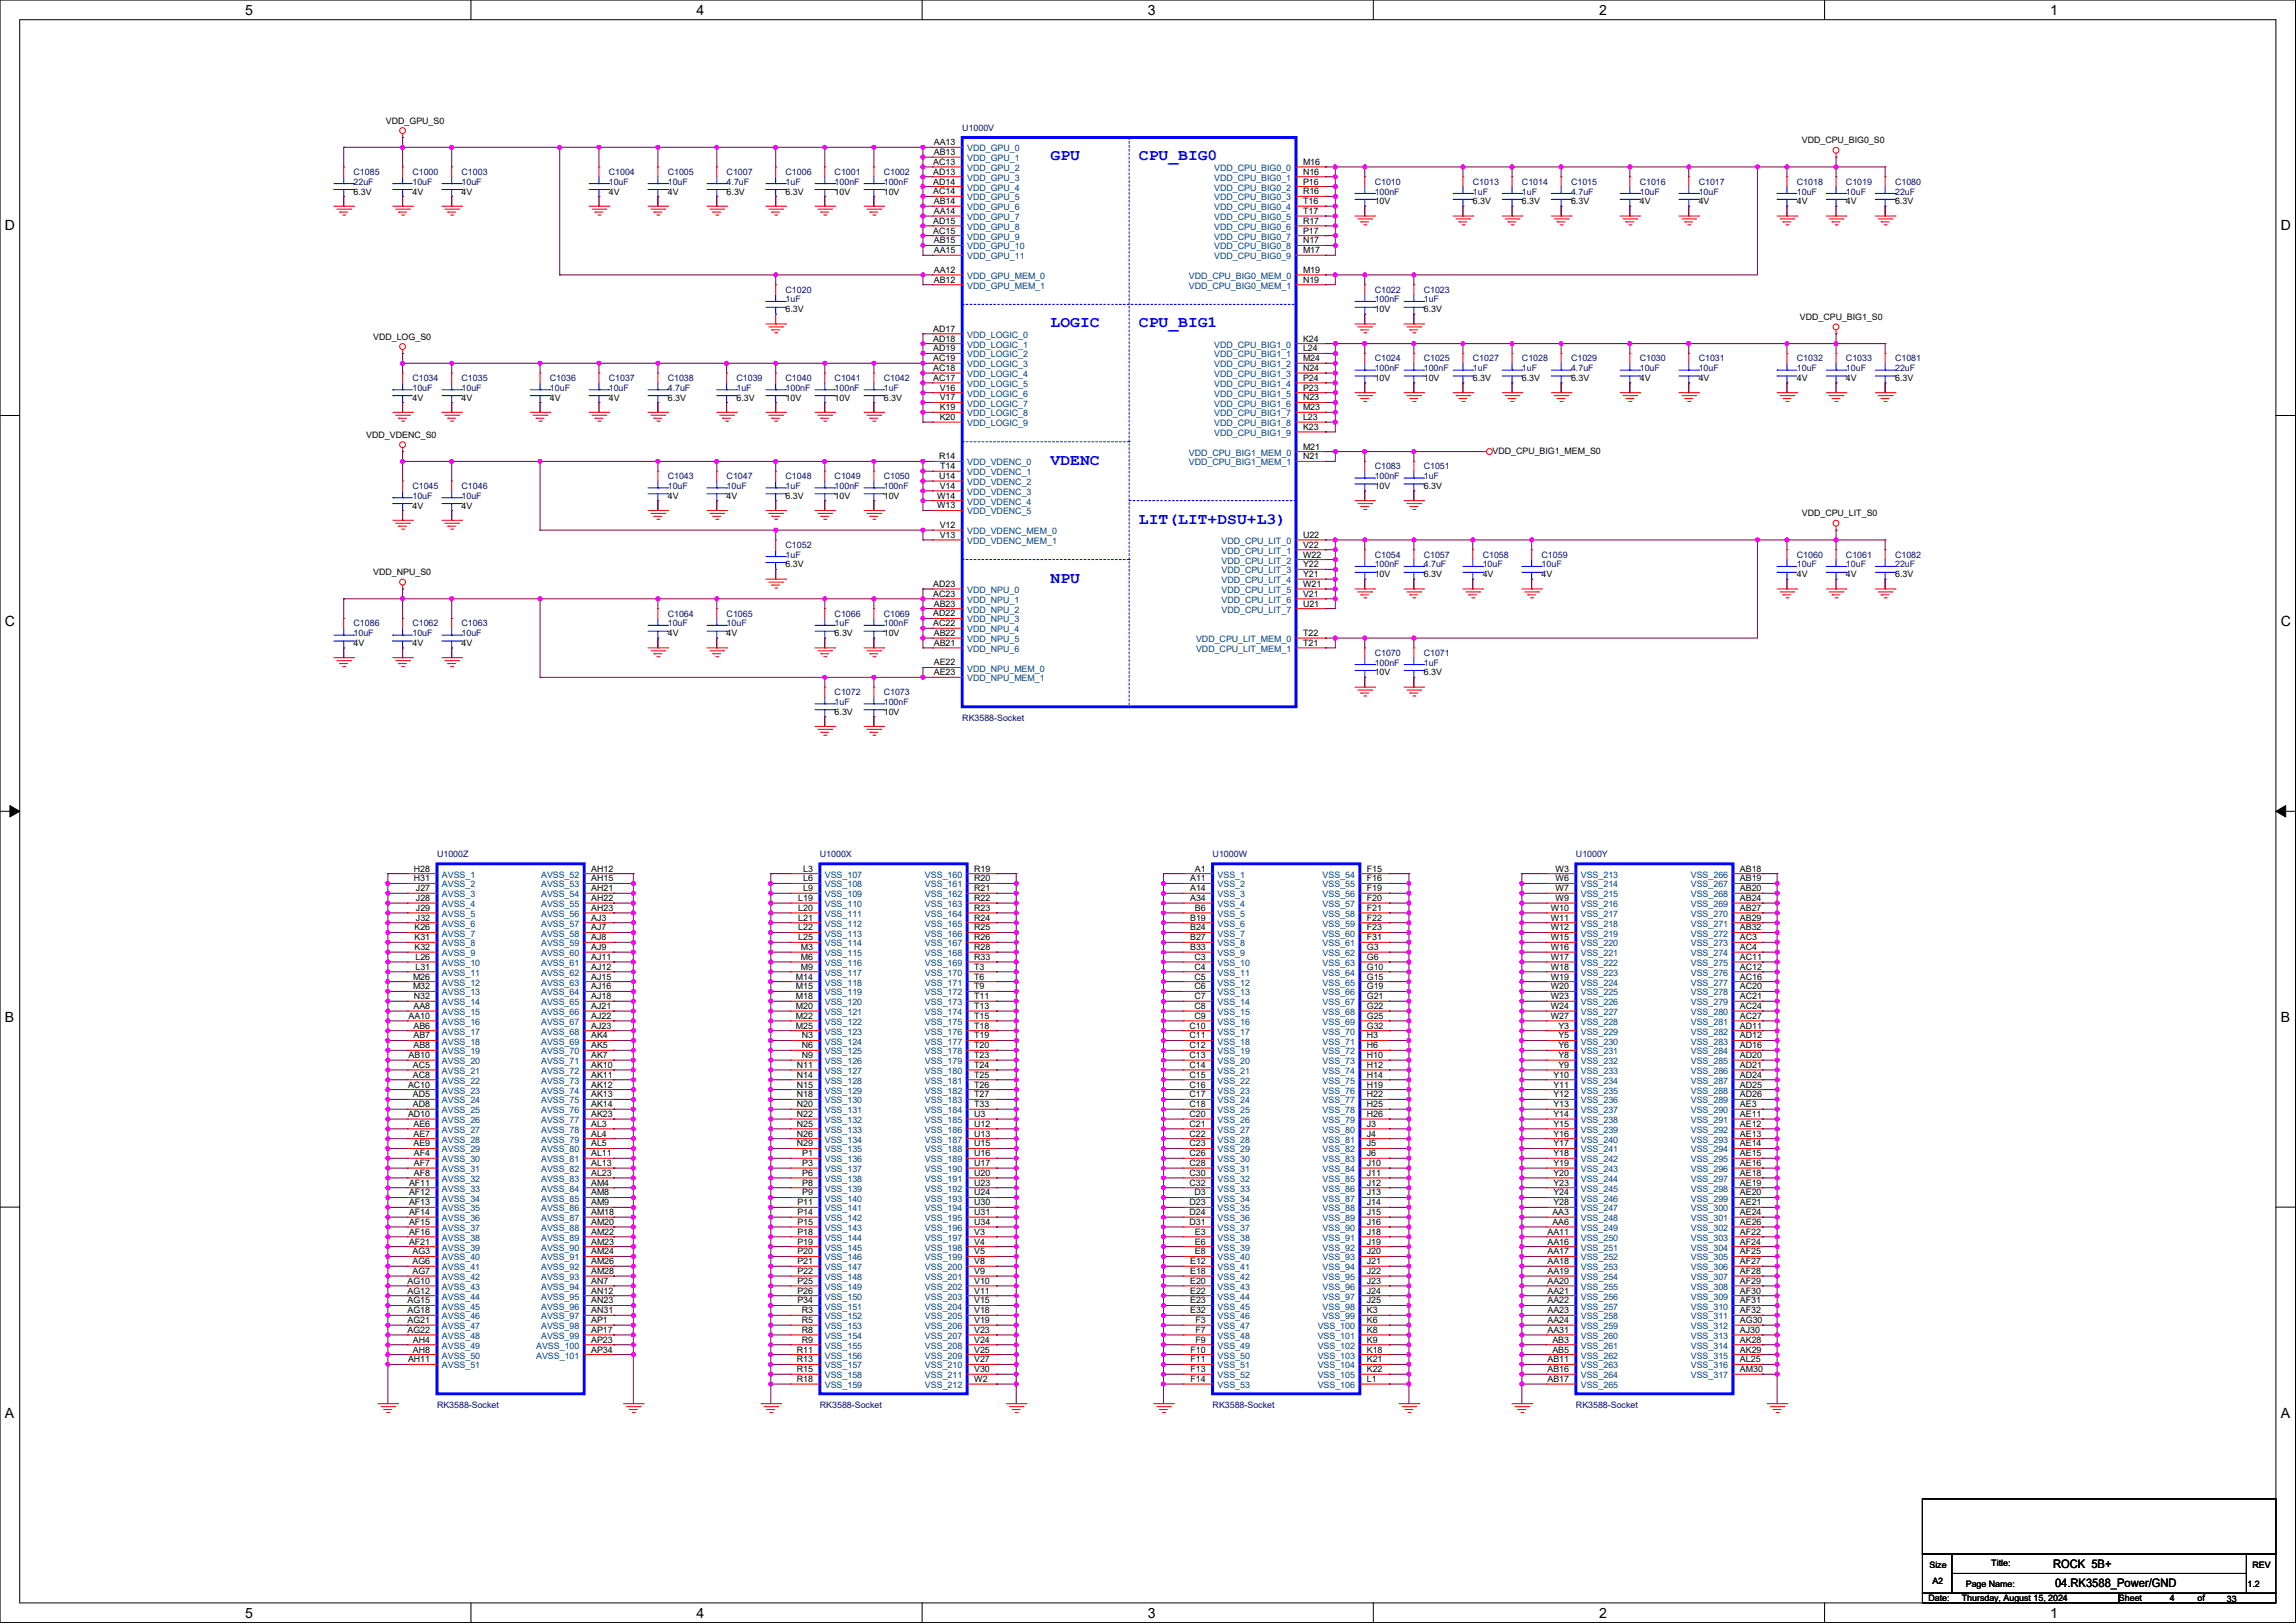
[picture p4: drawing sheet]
<svg xmlns="http://www.w3.org/2000/svg" width="594mm" height="420mm" viewBox="0 0 594 420" stroke-linecap="round" stroke-linejoin="round" font-family="sans-serif">
<defs><g id="words">
<g font-size="4.1" fill="#00f">
<text x="271.8" y="41.5">GPU</text>
<text x="294.7" y="41.5">CPU_BIG0</text>
<text x="271.8" y="84.7">LOGIC</text>
<text x="294.7" y="84.7">CPU_BIG1</text>
<text x="271.8" y="120.3">VDENC</text>
<text x="294.7" y="135.5">LIT(LIT+DSU+L3)</text>
<text x="271.8" y="150.7">NPU</text>
</g>
<g font-size="3.6">
<text x="63.5" y="3.8">5</text>
<text x="180.2" y="3.8">4</text>
<text x="296.9" y="3.8">3</text>
<text x="413.7" y="3.8">2</text>
<text x="530.4" y="3.8">1</text>
<text x="1.3" y="59.6">D</text>
<text x="590.1" y="59.6">D</text>
<text x="1.3" y="162">C</text>
<text x="590.1" y="162">C</text>
<text x="1.3" y="264.4">B</text>
<text x="590.1" y="264.4">B</text>
<text x="1.3" y="366.9">A</text>
<text x="590.1" y="366.9">A</text>
<text x="63.5" y="418.6">5</text>
<text x="180.2" y="418.6">4</text>
<text x="296.9" y="418.6">3</text>
<text x="413.7" y="418.6">2</text>
<text x="530.4" y="418.6">1</text>
</g>
<g font-size="3">
<text x="531.1" y="405.9">ROCK 5B+</text>
<text x="531.7" y="410.7">04.RK3588_Power/GND</text>
</g>
<g font-size="2.3">
<text x="99.8" y="32">VDD_GPU_S0</text>
<text x="241.6" y="37.6">AA13</text>
<text x="241.6" y="40.1">AB13</text>
<text x="466.1" y="37.1">VDD_CPU_BIG0_S0</text>
<text x="241.5" y="42.7">AC13</text>
<text x="241.5" y="45.2">AD13</text>
<text x="241.5" y="47.8">AD14</text>
<text x="337.1" y="42.7">M16</text>
<text x="337.1" y="45.2">N16</text>
<text x="337.1" y="47.8">P16</text>
<text x="91.5" y="50.3">6.3V</text>
<text x="106.7" y="50.3">4V</text>
<text x="119.4" y="50.3">4V</text>
<text x="157.5" y="50.3">4V</text>
<text x="172.8" y="50.3">4V</text>
<text x="188" y="50.3">6.3V</text>
<text x="203.2" y="50.3">6.3V</text>
<text x="215.9" y="50.3">10V</text>
<text x="228.6" y="50.3">10V</text>
<text x="241.5" y="50.3">AC14</text>
<text x="241.6" y="52.8">AB14</text>
<text x="337.1" y="50.3">R16</text>
<text x="337.1" y="52.8">T16</text>
<text x="355.6" y="52.9">10V</text>
<text x="381" y="52.9">6.3V</text>
<text x="393.7" y="52.9">6.3V</text>
<text x="406.4" y="52.9">6.3V</text>
<text x="424.2" y="52.9">4V</text>
<text x="439.5" y="52.9">4V</text>
<text x="464.9" y="52.9">4V</text>
<text x="477.6" y="52.9">4V</text>
<text x="490.3" y="52.9">6.3V</text>
<text x="241.5" y="57.9">AD15</text>
<text x="241.6" y="55.4">AA14</text>
<text x="337.1" y="57.9">R17</text>
<text x="337.1" y="55.4">T17</text>
<text x="241.5" y="60.5">AC15</text>
<text x="241.6" y="65.5">AA15</text>
<text x="241.6" y="63">AB15</text>
<text x="337.1" y="65.5">M17</text>
<text x="337.1" y="63">N17</text>
<text x="337.1" y="60.5">P17</text>
<text x="241.6" y="70.6">AA12</text>
<text x="337.1" y="70.6">M19</text>
<text x="241.6" y="73.2">AB12</text>
<text x="337.1" y="73.2">N19</text>
<text x="203.2" y="80.8">6.3V</text>
<text x="355.6" y="80.8">10V</text>
<text x="368.3" y="80.8">6.3V</text>
<text x="465.6" y="82.8">VDD_CPU_BIG1_S0</text>
<text x="96.5" y="87.9">VDD_LOG_S0</text>
<text x="241.5" y="85.9">AD17</text>
<text x="241.5" y="88.4">AD18</text>
<text x="337.1" y="88.4">K24</text>
<text x="241.5" y="93.5">AC19</text>
<text x="241.5" y="90.9">AD19</text>
<text x="337.1" y="90.9">L24</text>
<text x="337.1" y="93.5">M24</text>
<text x="241.5" y="98.6">AC17</text>
<text x="241.5" y="96">AC18</text>
<text x="243.1" y="101.1">V16</text>
<text x="337.1" y="96">N24</text>
<text x="337.1" y="101.1">P23</text>
<text x="337.1" y="98.6">P24</text>
<text x="355.6" y="98.6">10V</text>
<text x="368.3" y="98.6">10V</text>
<text x="381" y="98.6">6.3V</text>
<text x="393.7" y="98.6">6.3V</text>
<text x="406.4" y="98.6">6.3V</text>
<text x="424.2" y="98.6">4V</text>
<text x="439.5" y="98.6">4V</text>
<text x="464.9" y="98.6">4V</text>
<text x="477.6" y="98.6">4V</text>
<text x="490.3" y="98.6">6.3V</text>
<text x="106.7" y="103.7">4V</text>
<text x="119.4" y="103.7">4V</text>
<text x="142.3" y="103.7">4V</text>
<text x="157.5" y="103.7">4V</text>
<text x="172.8" y="103.7">6.3V</text>
<text x="190.5" y="103.7">6.3V</text>
<text x="203.2" y="103.7">10V</text>
<text x="215.9" y="103.7">10V</text>
<text x="228.6" y="103.7">6.3V</text>
<text x="243.1" y="106.2">K19</text>
<text x="243.1" y="103.6">V17</text>
<text x="337.1" y="106.2">M23</text>
<text x="337.1" y="103.6">N23</text>
<text x="94.8" y="113.3">VDD_VDENC_S0</text>
<text x="243.1" y="108.7">K20</text>
<text x="337.1" y="111.3">K23</text>
<text x="337.1" y="108.7">L23</text>
<text x="243" y="118.9">R14</text>
<text x="337.1" y="116.3">M21</text>
<text x="337.1" y="118.9">N21</text>
<text x="386.1" y="117.4">VDD_CPU_BIG1_MEM_S0</text>
<text x="243" y="124">U14</text>
<text x="243.2" y="121.4">T14</text>
<text x="106.7" y="131.6">4V</text>
<text x="119.4" y="131.6">4V</text>
<text x="172.8" y="129.1">4V</text>
<text x="188" y="129.1">4V</text>
<text x="203.2" y="129.1">6.3V</text>
<text x="215.9" y="129.1">10V</text>
<text x="228.6" y="129.1">10V</text>
<text x="242.4" y="131.6">W13</text>
<text x="242.4" y="129">W14</text>
<text x="243.1" y="126.5">V14</text>
<text x="355.6" y="126.5">10V</text>
<text x="368.3" y="126.5">6.3V</text>
<text x="243.1" y="136.7">V12</text>
<text x="466.1" y="133.6">VDD_CPU_LIT_S0</text>
<text x="243.1" y="139.2">V13</text>
<text x="337.1" y="139.2">U22</text>
<text x="337.1" y="141.7">V22</text>
<text x="96.5" y="148.9">VDD_NPU_S0</text>
<text x="203.2" y="146.9">6.3V</text>
<text x="337.1" y="144.3">W22</text>
<text x="337.1" y="149.4">Y21</text>
<text x="337.1" y="146.8">Y22</text>
<text x="355.6" y="149.4">10V</text>
<text x="368.3" y="149.4">6.3V</text>
<text x="383.6" y="149.4">4V</text>
<text x="398.8" y="149.4">4V</text>
<text x="464.9" y="149.4">4V</text>
<text x="477.6" y="149.4">4V</text>
<text x="490.3" y="149.4">6.3V</text>
<text x="241.5" y="154.4">AC23</text>
<text x="241.5" y="151.9">AD23</text>
<text x="337.1" y="154.4">V21</text>
<text x="337.1" y="151.9">W21</text>
<text x="241.5" y="159.5">AD22</text>
<text x="241.6" y="157">AB23</text>
<text x="337.1" y="157">U21</text>
<text x="91.5" y="167.2">4V</text>
<text x="106.7" y="167.2">4V</text>
<text x="119.4" y="167.2">4V</text>
<text x="172.8" y="164.6">4V</text>
<text x="188" y="164.6">4V</text>
<text x="215.9" y="164.6">6.3V</text>
<text x="228.6" y="164.6">10V</text>
<text x="241.5" y="162.1">AC22</text>
<text x="241.6" y="167.1">AB21</text>
<text x="241.6" y="164.6">AB22</text>
<text x="337.1" y="167.1">T21</text>
<text x="337.1" y="164.6">T22</text>
<text x="241.6" y="172.2">AE22</text>
<text x="241.6" y="174.8">AE23</text>
<text x="355.6" y="174.8">10V</text>
<text x="368.3" y="174.8">6.3V</text>
<text x="215.9" y="185">6.3V</text>
<text x="228.6" y="185">10V</text>
<text x="107.1" y="225.6">H28</text>
<text x="152.9" y="225.6">AH12</text>
<text x="207.8" y="225.6">L3</text>
<text x="252" y="225.6">R19</text>
<text x="309.2" y="225.6">A1</text>
<text x="353.6" y="225.6">F15</text>
<text x="402.4" y="225.6">W3</text>
<text x="450.1" y="225.6">AB18</text>
<text x="107.1" y="228.1">H31</text>
<text x="107.6" y="230.6">J27</text>
<text x="107.6" y="233.2">J28</text>
<text x="152.9" y="228.1">AH15</text>
<text x="152.9" y="230.6">AH21</text>
<text x="152.9" y="233.2">AH22</text>
<text x="206.5" y="233.2">L19</text>
<text x="207.8" y="228.1">L6</text>
<text x="207.8" y="230.6">L9</text>
<text x="252" y="228.1">R20</text>
<text x="252" y="230.6">R21</text>
<text x="252" y="233.2">R22</text>
<text x="307.9" y="228.1">A11</text>
<text x="307.9" y="230.6">A14</text>
<text x="307.9" y="233.2">A34</text>
<text x="353.6" y="228.1">F16</text>
<text x="353.6" y="230.6">F19</text>
<text x="353.6" y="233.2">F20</text>
<text x="402.4" y="228.1">W6</text>
<text x="402.4" y="230.6">W7</text>
<text x="402.4" y="233.2">W9</text>
<text x="450.1" y="228.1">AB19</text>
<text x="450.1" y="230.6">AB20</text>
<text x="450.1" y="233.2">AB24</text>
<text x="107.6" y="235.7">J29</text>
<text x="107.6" y="238.3">J32</text>
<text x="152.9" y="235.7">AH23</text>
<text x="152.9" y="238.3">AJ3</text>
<text x="206.5" y="235.7">L20</text>
<text x="206.5" y="238.3">L21</text>
<text x="252" y="235.7">R23</text>
<text x="252" y="238.3">R24</text>
<text x="307.9" y="238.3">B19</text>
<text x="309.2" y="235.7">B6</text>
<text x="353.6" y="235.7">F21</text>
<text x="353.6" y="238.3">F22</text>
<text x="401.2" y="235.7">W10</text>
<text x="401.2" y="238.3">W11</text>
<text x="450.1" y="235.7">AB27</text>
<text x="450.1" y="238.3">AB29</text>
<text x="107.2" y="240.8">K26</text>
<text x="107.2" y="243.3">K31</text>
<text x="107.2" y="245.9">K32</text>
<text x="152.9" y="240.8">AJ7</text>
<text x="152.9" y="243.3">AJ8</text>
<text x="152.9" y="245.9">AJ9</text>
<text x="206.5" y="240.8">L22</text>
<text x="206.5" y="243.3">L25</text>
<text x="207.2" y="245.9">M3</text>
<text x="252" y="240.8">R25</text>
<text x="252" y="243.3">R26</text>
<text x="252" y="245.9">R28</text>
<text x="307.9" y="240.8">B24</text>
<text x="307.9" y="243.3">B27</text>
<text x="307.9" y="245.9">B33</text>
<text x="353.6" y="240.8">F23</text>
<text x="353.6" y="243.3">F31</text>
<text x="353.6" y="245.9">G3</text>
<text x="401.2" y="240.8">W12</text>
<text x="401.2" y="243.3">W15</text>
<text x="401.2" y="245.9">W16</text>
<text x="450.1" y="240.8">AB32</text>
<text x="450.1" y="243.3">AC3</text>
<text x="450.1" y="245.9">AC4</text>
<text x="107.5" y="248.4">L26</text>
<text x="107.5" y="251">L31</text>
<text x="152.9" y="248.4">AJ11</text>
<text x="152.9" y="251">AJ12</text>
<text x="207.2" y="248.4">M6</text>
<text x="207.2" y="251">M9</text>
<text x="252" y="248.4">R33</text>
<text x="252" y="251">T3</text>
<text x="309" y="248.4">C3</text>
<text x="309" y="251">C4</text>
<text x="353.6" y="248.4">G6</text>
<text x="353.6" y="251">G10</text>
<text x="401.2" y="248.4">W17</text>
<text x="401.2" y="251">W18</text>
<text x="450.1" y="248.4">AC11</text>
<text x="450.1" y="251">AC12</text>
<text x="106.9" y="253.5">M26</text>
<text x="106.9" y="256">M32</text>
<text x="152.9" y="253.5">AJ15</text>
<text x="152.9" y="256">AJ16</text>
<text x="205.9" y="253.5">M14</text>
<text x="205.9" y="256">M15</text>
<text x="252" y="253.5">T6</text>
<text x="252" y="256">T9</text>
<text x="309" y="253.5">C5</text>
<text x="309" y="256">C6</text>
<text x="353.6" y="253.5">G15</text>
<text x="353.6" y="256">G19</text>
<text x="401.2" y="253.5">W19</text>
<text x="401.2" y="256">W20</text>
<text x="450.1" y="253.5">AC16</text>
<text x="450.1" y="256">AC20</text>
<text x="105.7" y="263.7">AA10</text>
<text x="107" y="261.1">AA8</text>
<text x="107.1" y="258.6">N32</text>
<text x="152.9" y="258.6">AJ18</text>
<text x="152.9" y="261.1">AJ21</text>
<text x="152.9" y="263.7">AJ22</text>
<text x="205.9" y="258.6">M18</text>
<text x="205.9" y="261.1">M20</text>
<text x="205.9" y="263.7">M22</text>
<text x="252" y="258.6">T11</text>
<text x="252" y="261.1">T13</text>
<text x="252" y="263.7">T15</text>
<text x="309" y="258.6">C7</text>
<text x="309" y="261.1">C8</text>
<text x="309" y="263.7">C9</text>
<text x="353.6" y="258.6">G21</text>
<text x="353.6" y="261.1">G22</text>
<text x="353.6" y="263.7">G25</text>
<text x="401.2" y="258.6">W23</text>
<text x="401.2" y="261.1">W24</text>
<text x="401.2" y="263.7">W27</text>
<text x="450.1" y="258.6">AC21</text>
<text x="450.1" y="261.1">AC24</text>
<text x="450.1" y="263.7">AC27</text>
<text x="107" y="266.2">AB6</text>
<text x="107" y="268.7">AB7</text>
<text x="152.9" y="266.2">AJ23</text>
<text x="152.9" y="268.7">AK4</text>
<text x="205.9" y="266.2">M25</text>
<text x="207.4" y="268.7">N3</text>
<text x="252" y="266.2">T18</text>
<text x="252" y="268.7">T19</text>
<text x="307.8" y="266.2">C10</text>
<text x="307.8" y="268.7">C11</text>
<text x="353.6" y="266.2">G32</text>
<text x="353.6" y="268.7">H3</text>
<text x="403.2" y="266.2">Y3</text>
<text x="403.2" y="268.7">Y5</text>
<text x="450.1" y="266.2">AD11</text>
<text x="450.1" y="268.7">AD12</text>
<text x="105.7" y="273.8">AB10</text>
<text x="107" y="271.3">AB8</text>
<text x="152.9" y="271.3">AK5</text>
<text x="152.9" y="273.8">AK7</text>
<text x="207.4" y="271.3">N6</text>
<text x="207.4" y="273.8">N9</text>
<text x="252" y="271.3">T20</text>
<text x="252" y="273.8">T23</text>
<text x="307.8" y="271.3">C12</text>
<text x="307.8" y="273.8">C13</text>
<text x="353.6" y="271.3">H6</text>
<text x="353.6" y="273.8">H10</text>
<text x="403.2" y="271.3">Y6</text>
<text x="403.2" y="273.8">Y8</text>
<text x="450.1" y="271.3">AD16</text>
<text x="450.1" y="273.8">AD20</text>
<text x="105.6" y="281.4">AC10</text>
<text x="106.8" y="276.4">AC5</text>
<text x="106.8" y="278.9">AC8</text>
<text x="152.9" y="276.4">AK10</text>
<text x="152.9" y="278.9">AK11</text>
<text x="152.9" y="281.4">AK12</text>
<text x="206.2" y="276.4">N11</text>
<text x="206.2" y="278.9">N14</text>
<text x="206.2" y="281.4">N15</text>
<text x="252" y="276.4">T24</text>
<text x="252" y="278.9">T25</text>
<text x="252" y="281.4">T26</text>
<text x="307.8" y="276.4">C14</text>
<text x="307.8" y="278.9">C15</text>
<text x="307.8" y="281.4">C16</text>
<text x="353.6" y="276.4">H12</text>
<text x="353.6" y="278.9">H14</text>
<text x="353.6" y="281.4">H19</text>
<text x="401.9" y="278.9">Y10</text>
<text x="401.9" y="281.4">Y11</text>
<text x="403.2" y="276.4">Y9</text>
<text x="450.1" y="276.4">AD21</text>
<text x="450.1" y="278.9">AD24</text>
<text x="450.1" y="281.4">AD25</text>
<text x="106.8" y="284">AD5</text>
<text x="106.8" y="286.5">AD8</text>
<text x="152.9" y="284">AK13</text>
<text x="152.9" y="286.5">AK14</text>
<text x="206.2" y="284">N18</text>
<text x="206.2" y="286.5">N20</text>
<text x="252" y="284">T27</text>
<text x="252" y="286.5">T33</text>
<text x="307.8" y="284">C17</text>
<text x="307.8" y="286.5">C18</text>
<text x="353.6" y="284">H22</text>
<text x="353.6" y="286.5">H25</text>
<text x="401.9" y="284">Y12</text>
<text x="401.9" y="286.5">Y13</text>
<text x="450.1" y="284">AD26</text>
<text x="450.1" y="286.5">AE3</text>
<text x="105.6" y="289.1">AD10</text>
<text x="107" y="291.6">AE6</text>
<text x="152.9" y="289.1">AK23</text>
<text x="152.9" y="291.6">AL3</text>
<text x="206.2" y="289.1">N22</text>
<text x="206.2" y="291.6">N25</text>
<text x="252" y="289.1">U3</text>
<text x="252" y="291.6">U12</text>
<text x="307.8" y="289.1">C20</text>
<text x="307.8" y="291.6">C21</text>
<text x="353.6" y="289.1">H26</text>
<text x="353.6" y="291.6">J3</text>
<text x="401.9" y="289.1">Y14</text>
<text x="401.9" y="291.6">Y15</text>
<text x="450.1" y="289.1">AE11</text>
<text x="450.1" y="291.6">AE12</text>
<text x="107" y="294.1">AE7</text>
<text x="107" y="296.7">AE9</text>
<text x="107.1" y="299.2">AF4</text>
<text x="152.9" y="294.1">AL4</text>
<text x="152.9" y="296.7">AL5</text>
<text x="152.9" y="299.2">AL11</text>
<text x="206.2" y="294.1">N26</text>
<text x="206.2" y="296.7">N29</text>
<text x="207.6" y="299.2">P1</text>
<text x="252" y="294.1">U13</text>
<text x="252" y="296.7">U15</text>
<text x="252" y="299.2">U16</text>
<text x="307.8" y="294.1">C22</text>
<text x="307.8" y="296.7">C23</text>
<text x="307.8" y="299.2">C26</text>
<text x="353.6" y="294.1">J4</text>
<text x="353.6" y="296.7">J5</text>
<text x="353.6" y="299.2">J6</text>
<text x="401.9" y="294.1">Y16</text>
<text x="401.9" y="296.7">Y17</text>
<text x="401.9" y="299.2">Y18</text>
<text x="450.1" y="294.1">AE13</text>
<text x="450.1" y="296.7">AE14</text>
<text x="450.1" y="299.2">AE15</text>
<text x="107.1" y="301.8">AF7</text>
<text x="107.1" y="304.3">AF8</text>
<text x="152.9" y="301.8">AL13</text>
<text x="152.9" y="304.3">AL23</text>
<text x="207.6" y="301.8">P3</text>
<text x="207.6" y="304.3">P6</text>
<text x="252" y="301.8">U17</text>
<text x="252" y="304.3">U20</text>
<text x="307.8" y="301.8">C28</text>
<text x="307.8" y="304.3">C30</text>
<text x="353.6" y="301.8">J10</text>
<text x="353.6" y="304.3">J11</text>
<text x="401.9" y="301.8">Y19</text>
<text x="401.9" y="304.3">Y20</text>
<text x="450.1" y="301.8">AE16</text>
<text x="450.1" y="304.3">AE18</text>
<text x="105.8" y="306.8">AF11</text>
<text x="105.8" y="309.4">AF12</text>
<text x="105.8" y="311.9">AF13</text>
<text x="152.9" y="306.8">AM4</text>
<text x="152.9" y="309.4">AM8</text>
<text x="152.9" y="311.9">AM9</text>
<text x="206.3" y="311.9">P11</text>
<text x="207.6" y="306.8">P8</text>
<text x="207.6" y="309.4">P9</text>
<text x="252" y="306.8">U23</text>
<text x="252" y="309.4">U24</text>
<text x="252" y="311.9">U30</text>
<text x="307.8" y="306.8">C32</text>
<text x="307.8" y="311.9">D23</text>
<text x="309" y="309.4">D3</text>
<text x="353.6" y="306.8">J12</text>
<text x="353.6" y="309.4">J13</text>
<text x="353.6" y="311.9">J14</text>
<text x="401.9" y="306.8">Y23</text>
<text x="401.9" y="309.4">Y24</text>
<text x="401.9" y="311.9">Y28</text>
<text x="450.1" y="306.8">AE19</text>
<text x="450.1" y="309.4">AE20</text>
<text x="450.1" y="311.9">AE21</text>
<text x="105.8" y="314.5">AF14</text>
<text x="105.8" y="317">AF15</text>
<text x="152.9" y="314.5">AM18</text>
<text x="152.9" y="317">AM20</text>
<text x="206.3" y="314.5">P14</text>
<text x="206.3" y="317">P15</text>
<text x="252" y="314.5">U31</text>
<text x="252" y="317">U34</text>
<text x="307.8" y="314.5">D24</text>
<text x="307.8" y="317">D31</text>
<text x="353.6" y="314.5">J15</text>
<text x="353.6" y="317">J16</text>
<text x="401.6" y="314.5">AA3</text>
<text x="401.6" y="317">AA6</text>
<text x="450.1" y="314.5">AE24</text>
<text x="450.1" y="317">AE26</text>
<text x="105.8" y="319.5">AF16</text>
<text x="105.8" y="322.1">AF21</text>
<text x="152.9" y="319.5">AM22</text>
<text x="152.9" y="322.1">AM23</text>
<text x="206.3" y="319.5">P18</text>
<text x="206.3" y="322.1">P19</text>
<text x="252" y="319.5">V3</text>
<text x="252" y="322.1">V4</text>
<text x="309.2" y="319.5">E3</text>
<text x="309.2" y="322.1">E6</text>
<text x="353.6" y="319.5">J18</text>
<text x="353.6" y="322.1">J19</text>
<text x="400.3" y="319.5">AA11</text>
<text x="400.3" y="322.1">AA16</text>
<text x="450.1" y="319.5">AF22</text>
<text x="450.1" y="322.1">AF24</text>
<text x="106.7" y="324.6">AG3</text>
<text x="106.7" y="327.2">AG6</text>
<text x="106.7" y="329.7">AG7</text>
<text x="152.9" y="324.6">AM24</text>
<text x="152.9" y="327.2">AM26</text>
<text x="152.9" y="329.7">AM28</text>
<text x="206.3" y="324.6">P20</text>
<text x="206.3" y="327.2">P21</text>
<text x="206.3" y="329.7">P22</text>
<text x="252" y="324.6">V5</text>
<text x="252" y="327.2">V8</text>
<text x="252" y="329.7">V9</text>
<text x="307.9" y="327.2">E12</text>
<text x="307.9" y="329.7">E18</text>
<text x="309.2" y="324.6">E8</text>
<text x="353.6" y="324.6">J20</text>
<text x="353.6" y="327.2">J21</text>
<text x="353.6" y="329.7">J22</text>
<text x="400.3" y="324.6">AA17</text>
<text x="400.3" y="327.2">AA18</text>
<text x="400.3" y="329.7">AA19</text>
<text x="450.1" y="324.6">AF25</text>
<text x="450.1" y="327.2">AF27</text>
<text x="450.1" y="329.7">AF28</text>
<text x="105.4" y="332.2">AG10</text>
<text x="105.4" y="334.8">AG12</text>
<text x="152.9" y="332.2">AN7</text>
<text x="152.9" y="334.8">AN12</text>
<text x="206.3" y="332.2">P25</text>
<text x="206.3" y="334.8">P26</text>
<text x="252" y="332.2">V10</text>
<text x="252" y="334.8">V11</text>
<text x="307.9" y="332.2">E20</text>
<text x="307.9" y="334.8">E22</text>
<text x="353.6" y="332.2">J23</text>
<text x="353.6" y="334.8">J24</text>
<text x="400.3" y="332.2">AA20</text>
<text x="400.3" y="334.8">AA21</text>
<text x="450.1" y="332.2">AF29</text>
<text x="450.1" y="334.8">AF30</text>
<text x="105.4" y="337.3">AG15</text>
<text x="105.4" y="339.9">AG18</text>
<text x="152.9" y="337.3">AN23</text>
<text x="152.9" y="339.9">AN31</text>
<text x="206.3" y="337.3">P34</text>
<text x="207.4" y="339.9">R3</text>
<text x="252" y="337.3">V15</text>
<text x="252" y="339.9">V18</text>
<text x="307.9" y="337.3">E23</text>
<text x="307.9" y="339.9">E32</text>
<text x="353.6" y="337.3">J25</text>
<text x="353.6" y="339.9">K3</text>
<text x="400.3" y="337.3">AA22</text>
<text x="400.3" y="339.9">AA23</text>
<text x="450.1" y="337.3">AF31</text>
<text x="450.1" y="339.9">AF32</text>
<text x="105.4" y="342.4">AG21</text>
<text x="105.4" y="344.9">AG22</text>
<text x="106.8" y="347.5">AH4</text>
<text x="152.9" y="342.4">AP1</text>
<text x="152.9" y="344.9">AP17</text>
<text x="152.9" y="347.5">AP23</text>
<text x="207.4" y="347.5">R9</text>
<text x="207.4" y="342.4">R5</text>
<text x="207.4" y="344.9">R8</text>
<text x="252" y="342.4">V19</text>
<text x="252" y="344.9">V23</text>
<text x="252" y="347.5">V24</text>
<text x="309.3" y="342.4">F3</text>
<text x="309.3" y="344.9">F7</text>
<text x="309.3" y="347.5">F9</text>
<text x="353.6" y="342.4">K6</text>
<text x="353.6" y="344.9">K8</text>
<text x="353.6" y="347.5">K9</text>
<text x="400.3" y="342.4">AA24</text>
<text x="400.3" y="344.9">AA31</text>
<text x="401.6" y="347.5">AB3</text>
<text x="450.1" y="342.4">AG30</text>
<text x="450.1" y="344.9">AJ30</text>
<text x="450.1" y="347.5">AK28</text>
<text x="105.6" y="352.6">AH11</text>
<text x="106.8" y="350">AH8</text>
<text x="152.9" y="350">AP34</text>
<text x="206.2" y="350">R11</text>
<text x="206.2" y="352.6">R13</text>
<text x="252" y="350">V25</text>
<text x="252" y="352.6">V27</text>
<text x="308" y="350">F10</text>
<text x="308" y="352.6">F11</text>
<text x="353.6" y="350">K18</text>
<text x="353.6" y="352.6">K21</text>
<text x="400.3" y="352.6">AB11</text>
<text x="401.6" y="350">AB5</text>
<text x="450.1" y="350">AK29</text>
<text x="450.1" y="352.6">AL25</text>
<text x="206.2" y="355.1">R15</text>
<text x="206.2" y="357.6">R18</text>
<text x="252" y="355.1">V30</text>
<text x="252" y="357.6">W2</text>
<text x="308" y="355.1">F13</text>
<text x="308" y="357.6">F14</text>
<text x="353.6" y="355.1">K22</text>
<text x="353.6" y="357.6">L1</text>
<text x="400.3" y="355.1">AB16</text>
<text x="400.3" y="357.6">AB17</text>
<text x="450.1" y="355.1">AM30</text>
<text x="499.2" y="405.7">Size</text>
<text x="515.2" y="405.2">Title:</text>
<text x="582.7" y="405.7">REV</text>
<text x="499.9" y="410">A2</text>
<text x="508.6" y="410.8">Page Name:</text>
<text x="581.5" y="410.8">1.2</text>
<text x="498.9" y="414.3">Date:</text>
<text x="507.5" y="414.3">Thursday, August 15, 2024</text>
<text x="548.2" y="414.3">Sheet</text>
<text x="561.4" y="414.3">4</text>
<text x="568.5" y="414.3">of</text>
<text x="576.1" y="414.6">33</text>
</g>
<g font-size="2.3" fill="#000080">
<text x="249" y="33.8">U1000V</text>
<text x="91.5" y="45.3">C1085</text>
<text x="91.5" y="47.8">22uF</text>
<text x="106.7" y="45.3">C1000</text>
<text x="106.7" y="47.8">10uF</text>
<text x="119.4" y="45.3">C1003</text>
<text x="119.4" y="47.8">10uF</text>
<text x="157.5" y="45.3">C1004</text>
<text x="157.5" y="47.8">10uF</text>
<text x="172.8" y="45.3">C1005</text>
<text x="172.8" y="47.8">10uF</text>
<text x="188" y="45.3">C1007</text>
<text x="188" y="47.8">4.7uF</text>
<text x="203.2" y="45.3">C1006</text>
<text x="203.2" y="47.8">1uF</text>
<text x="215.9" y="45.3">C1001</text>
<text x="215.9" y="47.8">100nF</text>
<text x="228.6" y="45.3">C1002</text>
<text x="228.6" y="47.8">100nF</text>
<text x="355.6" y="47.8">C1010</text>
<text x="381" y="47.8">C1013</text>
<text x="393.7" y="47.8">C1014</text>
<text x="406.4" y="47.8">C1015</text>
<text x="424.2" y="47.8">C1016</text>
<text x="439.5" y="47.8">C1017</text>
<text x="464.9" y="47.8">C1018</text>
<text x="477.6" y="47.8">C1019</text>
<text x="490.3" y="47.8">C1080</text>
<text x="355.6" y="50.3">100nF</text>
<text x="381" y="50.3">1uF</text>
<text x="393.7" y="50.3">1uF</text>
<text x="406.4" y="50.3">4.7uF</text>
<text x="424.2" y="50.3">10uF</text>
<text x="439.5" y="50.3">10uF</text>
<text x="464.9" y="50.3">10uF</text>
<text x="477.6" y="50.3">10uF</text>
<text x="490.3" y="50.3">22uF</text>
<text x="203.2" y="75.7">C1020</text>
<text x="355.6" y="75.7">C1022</text>
<text x="368.3" y="75.7">C1023</text>
<text x="203.2" y="78.3">1uF</text>
<text x="355.6" y="78.3">100nF</text>
<text x="368.3" y="78.3">1uF</text>
<text x="355.6" y="93.5">C1024</text>
<text x="368.3" y="93.5">C1025</text>
<text x="381" y="93.5">C1027</text>
<text x="393.7" y="93.5">C1028</text>
<text x="406.4" y="93.5">C1029</text>
<text x="424.2" y="93.5">C1030</text>
<text x="439.5" y="93.5">C1031</text>
<text x="464.9" y="93.5">C1032</text>
<text x="477.6" y="93.5">C1033</text>
<text x="490.3" y="93.5">C1081</text>
<text x="106.7" y="98.6">C1034</text>
<text x="106.7" y="101.1">10uF</text>
<text x="119.4" y="98.6">C1035</text>
<text x="119.4" y="101.1">10uF</text>
<text x="142.3" y="98.6">C1036</text>
<text x="142.3" y="101.1">10uF</text>
<text x="157.5" y="98.6">C1037</text>
<text x="157.5" y="101.1">10uF</text>
<text x="172.8" y="98.6">C1038</text>
<text x="172.8" y="101.1">4.7uF</text>
<text x="190.5" y="98.6">C1039</text>
<text x="190.5" y="101.1">1uF</text>
<text x="203.2" y="98.6">C1040</text>
<text x="203.2" y="101.1">100nF</text>
<text x="215.9" y="98.6">C1041</text>
<text x="215.9" y="101.1">100nF</text>
<text x="228.6" y="98.6">C1042</text>
<text x="228.6" y="101.1">1uF</text>
<text x="355.6" y="96.1">100nF</text>
<text x="368.3" y="96.1">100nF</text>
<text x="381" y="96.1">1uF</text>
<text x="393.7" y="96.1">1uF</text>
<text x="406.4" y="96.1">4.7uF</text>
<text x="424.2" y="96.1">10uF</text>
<text x="439.5" y="96.1">10uF</text>
<text x="464.9" y="96.1">10uF</text>
<text x="477.6" y="96.1">10uF</text>
<text x="490.3" y="96.1">22uF</text>
<text x="172.8" y="124">C1043</text>
<text x="188" y="124">C1047</text>
<text x="203.2" y="124">C1048</text>
<text x="215.9" y="124">C1049</text>
<text x="228.6" y="124">C1050</text>
<text x="355.6" y="121.5">C1083</text>
<text x="355.6" y="124">100nF</text>
<text x="368.3" y="121.5">C1051</text>
<text x="368.3" y="124">1uF</text>
<text x="106.7" y="126.5">C1045</text>
<text x="106.7" y="129.1">10uF</text>
<text x="119.4" y="126.5">C1046</text>
<text x="119.4" y="129.1">10uF</text>
<text x="172.8" y="126.5">10uF</text>
<text x="188" y="126.5">10uF</text>
<text x="203.2" y="126.5">1uF</text>
<text x="215.9" y="126.5">100nF</text>
<text x="228.6" y="126.5">100nF</text>
<text x="203.2" y="141.8">C1052</text>
<text x="203.2" y="144.3">1uF</text>
<text x="355.6" y="144.3">C1054</text>
<text x="355.6" y="146.9">100nF</text>
<text x="368.3" y="144.3">C1057</text>
<text x="368.3" y="146.9">4.7uF</text>
<text x="383.6" y="144.3">C1058</text>
<text x="383.6" y="146.9">10uF</text>
<text x="398.8" y="144.3">C1059</text>
<text x="398.8" y="146.9">10uF</text>
<text x="464.9" y="144.3">C1060</text>
<text x="464.9" y="146.9">10uF</text>
<text x="477.6" y="144.3">C1061</text>
<text x="477.6" y="146.6">10uF</text>
<text x="490.3" y="144.3">C1082</text>
<text x="490.3" y="146.9">22uF</text>
<text x="172.8" y="159.6">C1064</text>
<text x="188" y="159.6">C1065</text>
<text x="215.9" y="159.6">C1066</text>
<text x="228.6" y="159.6">C1069</text>
<text x="91.5" y="162.1">C1086</text>
<text x="91.5" y="164.6">10uF</text>
<text x="106.7" y="162.1">C1062</text>
<text x="106.7" y="164.6">10uF</text>
<text x="119.4" y="162.1">C1063</text>
<text x="119.4" y="164.6">10uF</text>
<text x="172.8" y="162.1">10uF</text>
<text x="188" y="162.1">10uF</text>
<text x="215.9" y="162.1">1uF</text>
<text x="228.6" y="162.1">100nF</text>
<text x="355.6" y="169.7">C1070</text>
<text x="355.6" y="172.3">100nF</text>
<text x="368.3" y="169.7">C1071</text>
<text x="368.3" y="172.3">1uF</text>
<text x="215.9" y="179.9">C1072</text>
<text x="228.6" y="179.9">C1073</text>
<text x="215.9" y="182.4">1uF</text>
<text x="228.6" y="182.4">100nF</text>
<text x="249" y="186.5">RK3588-Socket</text>
<text x="113.1" y="221.8">U1000Z</text>
<text x="212.1" y="221.8">U1000X</text>
<text x="313.7" y="221.8">U1000W</text>
<text x="407.7" y="221.8">U1000Y</text>
<text x="113.1" y="364.3">RK3588-Socket</text>
<text x="212.1" y="364.3">RK3588-Socket</text>
<text x="313.7" y="364.3">RK3588-Socket</text>
<text x="407.7" y="364.3">RK3588-Socket</text>
</g>
<g font-size="2.3" fill="#004080">
<text x="250.2" y="39.2">VDD_GPU_0</text>
<text x="250.2" y="41.7">VDD_GPU_1</text>
<text x="250.2" y="44.2">VDD_GPU_2</text>
<text x="250.2" y="46.8">VDD_GPU_3</text>
<text x="314.1" y="44.2">VDD_CPU_BIG0_0</text>
<text x="314.1" y="46.8">VDD_CPU_BIG0_1</text>
<text x="250.2" y="51.9">VDD_GPU_5</text>
<text x="250.2" y="49.3">VDD_GPU_4</text>
<text x="314.1" y="49.3">VDD_CPU_BIG0_2</text>
<text x="314.1" y="51.9">VDD_CPU_BIG0_3</text>
<text x="250.2" y="56.9">VDD_GPU_7</text>
<text x="250.2" y="54.4">VDD_GPU_6</text>
<text x="250.2" y="59.5">VDD_GPU_8</text>
<text x="314.1" y="59.5">VDD_CPU_BIG0_6</text>
<text x="314.1" y="54.4">VDD_CPU_BIG0_4</text>
<text x="314.1" y="56.9">VDD_CPU_BIG0_5</text>
<text x="250.2" y="64.6">VDD_GPU_10</text>
<text x="250.2" y="62">VDD_GPU_9</text>
<text x="314.1" y="64.6">VDD_CPU_BIG0_8</text>
<text x="314.1" y="62">VDD_CPU_BIG0_7</text>
<text x="250.2" y="67.1">VDD_GPU_11</text>
<text x="314.1" y="67.1">VDD_CPU_BIG0_9</text>
<text x="250.2" y="72.2">VDD_GPU_MEM_0</text>
<text x="250.2" y="74.7">VDD_GPU_MEM_1</text>
<text x="307.5" y="72.2">VDD_CPU_BIG0_MEM_0</text>
<text x="307.5" y="74.7">VDD_CPU_BIG0_MEM_1</text>
<text x="250.2" y="87.4">VDD_LOGIC_0</text>
<text x="250.2" y="90">VDD_LOGIC_1</text>
<text x="314.1" y="90">VDD_CPU_BIG1_0</text>
<text x="250.2" y="95">VDD_LOGIC_3</text>
<text x="250.2" y="92.5">VDD_LOGIC_2</text>
<text x="314.1" y="92.5">VDD_CPU_BIG1_1</text>
<text x="314.1" y="95">VDD_CPU_BIG1_2</text>
<text x="250.2" y="100.1">VDD_LOGIC_5</text>
<text x="250.2" y="97.6">VDD_LOGIC_4</text>
<text x="314.1" y="97.6">VDD_CPU_BIG1_3</text>
<text x="314.1" y="100.1">VDD_CPU_BIG1_4</text>
<text x="250.2" y="107.7">VDD_LOGIC_8</text>
<text x="250.2" y="102.7">VDD_LOGIC_6</text>
<text x="250.2" y="105.2">VDD_LOGIC_7</text>
<text x="314.1" y="107.7">VDD_CPU_BIG1_7</text>
<text x="314.1" y="105.2">VDD_CPU_BIG1_6</text>
<text x="314.1" y="102.7">VDD_CPU_BIG1_5</text>
<text x="250.2" y="110.3">VDD_LOGIC_9</text>
<text x="314.1" y="112.8">VDD_CPU_BIG1_9</text>
<text x="314.1" y="110.3">VDD_CPU_BIG1_8</text>
<text x="307.5" y="117.9">VDD_CPU_BIG1_MEM_0</text>
<text x="250.2" y="120.4">VDD_VDENC_0</text>
<text x="250.2" y="123">VDD_VDENC_1</text>
<text x="250.2" y="125.5">VDD_VDENC_2</text>
<text x="307.5" y="120.4">VDD_CPU_BIG1_MEM_1</text>
<text x="250.2" y="128.1">VDD_VDENC_3</text>
<text x="250.2" y="130.6">VDD_VDENC_4</text>
<text x="250.2" y="133.1">VDD_VDENC_5</text>
<text x="250.2" y="138.2">VDD_VDENC_MEM_0</text>
<text x="250.2" y="140.8">VDD_VDENC_MEM_1</text>
<text x="316" y="140.8">VDD_CPU_LIT_0</text>
<text x="316" y="143.3">VDD_CPU_LIT_1</text>
<text x="316" y="145.8">VDD_CPU_LIT_2</text>
<text x="316" y="148.4">VDD_CPU_LIT_3</text>
<text x="250.2" y="156">VDD_NPU_1</text>
<text x="250.2" y="153.5">VDD_NPU_0</text>
<text x="316" y="156">VDD_CPU_LIT_6</text>
<text x="316" y="153.5">VDD_CPU_LIT_5</text>
<text x="316" y="150.9">VDD_CPU_LIT_4</text>
<text x="250.2" y="158.5">VDD_NPU_2</text>
<text x="250.2" y="161.1">VDD_NPU_3</text>
<text x="316" y="158.5">VDD_CPU_LIT_7</text>
<text x="250.2" y="166.2">VDD_NPU_5</text>
<text x="250.2" y="163.6">VDD_NPU_4</text>
<text x="309.4" y="166.2">VDD_CPU_LIT_MEM_0</text>
<text x="250.2" y="168.7">VDD_NPU_6</text>
<text x="250.2" y="173.8">VDD_NPU_MEM_0</text>
<text x="309.4" y="168.7">VDD_CPU_LIT_MEM_1</text>
<text x="250.2" y="176.3">VDD_NPU_MEM_1</text>
<text x="114.3" y="227.1">AVSS_1</text>
<text x="140" y="227.1">AVSS_52</text>
<text x="213.4" y="227.1">VSS_107</text>
<text x="239.3" y="227.1">VSS_160</text>
<text x="315" y="227.1">VSS_1</text>
<text x="342.2" y="227.1">VSS_54</text>
<text x="409" y="227.1">VSS_213</text>
<text x="437.4" y="227.1">VSS_266</text>
<text x="114.3" y="229.7">AVSS_2</text>
<text x="114.3" y="232.2">AVSS_3</text>
<text x="140" y="229.7">AVSS_53</text>
<text x="140" y="232.2">AVSS_54</text>
<text x="213.4" y="229.7">VSS_108</text>
<text x="213.4" y="232.2">VSS_109</text>
<text x="239.3" y="229.7">VSS_161</text>
<text x="239.3" y="232.2">VSS_162</text>
<text x="315" y="229.7">VSS_2</text>
<text x="315" y="232.2">VSS_3</text>
<text x="342.2" y="229.7">VSS_55</text>
<text x="342.2" y="232.2">VSS_56</text>
<text x="409" y="229.7">VSS_214</text>
<text x="409" y="232.2">VSS_215</text>
<text x="437.4" y="229.7">VSS_267</text>
<text x="437.4" y="232.2">VSS_268</text>
<text x="114.3" y="234.7">AVSS_4</text>
<text x="114.3" y="237.3">AVSS_5</text>
<text x="114.3" y="239.8">AVSS_6</text>
<text x="140" y="234.7">AVSS_55</text>
<text x="140" y="237.3">AVSS_56</text>
<text x="140" y="239.8">AVSS_57</text>
<text x="213.4" y="234.7">VSS_110</text>
<text x="213.4" y="237.3">VSS_111</text>
<text x="213.4" y="239.8">VSS_112</text>
<text x="239.3" y="234.7">VSS_163</text>
<text x="239.3" y="237.3">VSS_164</text>
<text x="239.3" y="239.8">VSS_165</text>
<text x="315" y="234.7">VSS_4</text>
<text x="315" y="237.3">VSS_5</text>
<text x="315" y="239.8">VSS_6</text>
<text x="342.2" y="234.7">VSS_57</text>
<text x="342.2" y="237.3">VSS_58</text>
<text x="342.2" y="239.8">VSS_59</text>
<text x="409" y="234.7">VSS_216</text>
<text x="409" y="237.3">VSS_217</text>
<text x="409" y="239.8">VSS_218</text>
<text x="437.4" y="234.7">VSS_269</text>
<text x="437.4" y="237.3">VSS_270</text>
<text x="437.4" y="239.8">VSS_271</text>
<text x="114.3" y="242.4">AVSS_7</text>
<text x="114.3" y="244.9">AVSS_8</text>
<text x="140" y="242.4">AVSS_58</text>
<text x="140" y="244.9">AVSS_59</text>
<text x="213.4" y="242.4">VSS_113</text>
<text x="213.4" y="244.9">VSS_114</text>
<text x="239.3" y="242.4">VSS_166</text>
<text x="239.3" y="244.9">VSS_167</text>
<text x="315" y="242.4">VSS_7</text>
<text x="315" y="244.9">VSS_8</text>
<text x="342.2" y="242.4">VSS_60</text>
<text x="342.2" y="244.9">VSS_61</text>
<text x="409" y="242.4">VSS_219</text>
<text x="409" y="244.9">VSS_220</text>
<text x="437.4" y="242.4">VSS_272</text>
<text x="437.4" y="244.9">VSS_273</text>
<text x="114.3" y="247.4">AVSS_9</text>
<text x="114.3" y="250">AVSS_10</text>
<text x="140" y="247.4">AVSS_60</text>
<text x="140" y="250">AVSS_61</text>
<text x="213.4" y="247.4">VSS_115</text>
<text x="213.4" y="250">VSS_116</text>
<text x="239.3" y="247.4">VSS_168</text>
<text x="239.3" y="250">VSS_169</text>
<text x="315" y="247.4">VSS_9</text>
<text x="315" y="250">VSS_10</text>
<text x="342.2" y="247.4">VSS_62</text>
<text x="342.2" y="250">VSS_63</text>
<text x="409" y="247.4">VSS_221</text>
<text x="409" y="250">VSS_222</text>
<text x="437.4" y="247.4">VSS_274</text>
<text x="437.4" y="250">VSS_275</text>
<text x="114.3" y="252.5">AVSS_11</text>
<text x="114.3" y="255.1">AVSS_12</text>
<text x="114.3" y="257.6">AVSS_13</text>
<text x="140" y="252.5">AVSS_62</text>
<text x="140" y="255.1">AVSS_63</text>
<text x="140" y="257.6">AVSS_64</text>
<text x="213.4" y="252.5">VSS_117</text>
<text x="213.4" y="255.1">VSS_118</text>
<text x="213.4" y="257.6">VSS_119</text>
<text x="239.3" y="252.5">VSS_170</text>
<text x="239.3" y="255.1">VSS_171</text>
<text x="239.3" y="257.6">VSS_172</text>
<text x="315" y="252.5">VSS_11</text>
<text x="315" y="255.1">VSS_12</text>
<text x="315" y="257.6">VSS_13</text>
<text x="342.2" y="252.5">VSS_64</text>
<text x="342.2" y="255.1">VSS_65</text>
<text x="342.2" y="257.6">VSS_66</text>
<text x="409" y="252.5">VSS_223</text>
<text x="409" y="255.1">VSS_224</text>
<text x="409" y="257.6">VSS_225</text>
<text x="437.4" y="252.5">VSS_276</text>
<text x="437.4" y="255.1">VSS_277</text>
<text x="437.4" y="257.6">VSS_278</text>
<text x="114.3" y="260.1">AVSS_14</text>
<text x="114.3" y="262.7">AVSS_15</text>
<text x="140" y="260.1">AVSS_65</text>
<text x="140" y="262.7">AVSS_66</text>
<text x="213.4" y="260.1">VSS_120</text>
<text x="213.4" y="262.7">VSS_121</text>
<text x="239.3" y="260.1">VSS_173</text>
<text x="239.3" y="262.7">VSS_174</text>
<text x="315" y="260.1">VSS_14</text>
<text x="315" y="262.7">VSS_15</text>
<text x="342.2" y="260.1">VSS_67</text>
<text x="342.2" y="262.7">VSS_68</text>
<text x="409" y="260.1">VSS_226</text>
<text x="409" y="262.7">VSS_227</text>
<text x="437.4" y="260.1">VSS_279</text>
<text x="437.4" y="262.7">VSS_280</text>
<text x="114.3" y="265.2">AVSS_16</text>
<text x="114.3" y="267.8">AVSS_17</text>
<text x="140" y="265.2">AVSS_67</text>
<text x="140" y="267.8">AVSS_68</text>
<text x="213.4" y="265.2">VSS_122</text>
<text x="213.4" y="267.8">VSS_123</text>
<text x="239.3" y="265.2">VSS_175</text>
<text x="239.3" y="267.8">VSS_176</text>
<text x="315" y="265.2">VSS_16</text>
<text x="315" y="267.8">VSS_17</text>
<text x="342.2" y="265.2">VSS_69</text>
<text x="342.2" y="267.8">VSS_70</text>
<text x="409" y="265.2">VSS_228</text>
<text x="409" y="267.8">VSS_229</text>
<text x="437.4" y="265.2">VSS_281</text>
<text x="437.4" y="267.8">VSS_282</text>
<text x="114.3" y="270.3">AVSS_18</text>
<text x="114.3" y="272.8">AVSS_19</text>
<text x="114.3" y="275.4">AVSS_20</text>
<text x="140" y="270.3">AVSS_69</text>
<text x="140" y="272.8">AVSS_70</text>
<text x="140" y="275.4">AVSS_71</text>
<text x="213.4" y="270.3">VSS_124</text>
<text x="213.4" y="272.8">VSS_125</text>
<text x="213.4" y="275.4">VSS_126</text>
<text x="239.3" y="270.3">VSS_177</text>
<text x="239.3" y="272.8">VSS_178</text>
<text x="239.3" y="275.4">VSS_179</text>
<text x="315" y="270.3">VSS_18</text>
<text x="315" y="272.8">VSS_19</text>
<text x="315" y="275.4">VSS_20</text>
<text x="342.2" y="270.3">VSS_71</text>
<text x="342.2" y="272.8">VSS_72</text>
<text x="342.2" y="275.4">VSS_73</text>
<text x="409" y="270.3">VSS_230</text>
<text x="409" y="272.8">VSS_231</text>
<text x="409" y="275.4">VSS_232</text>
<text x="437.4" y="270.3">VSS_283</text>
<text x="437.4" y="272.8">VSS_284</text>
<text x="437.4" y="275.4">VSS_285</text>
<text x="114.3" y="277.9">AVSS_21</text>
<text x="114.3" y="280.5">AVSS_22</text>
<text x="140" y="277.9">AVSS_72</text>
<text x="140" y="280.5">AVSS_73</text>
<text x="213.4" y="277.9">VSS_127</text>
<text x="213.4" y="280.5">VSS_128</text>
<text x="239.3" y="277.9">VSS_180</text>
<text x="239.3" y="280.5">VSS_181</text>
<text x="315" y="277.9">VSS_21</text>
<text x="315" y="280.5">VSS_22</text>
<text x="342.2" y="277.9">VSS_74</text>
<text x="342.2" y="280.5">VSS_75</text>
<text x="409" y="277.9">VSS_233</text>
<text x="409" y="280.5">VSS_234</text>
<text x="437.4" y="277.9">VSS_286</text>
<text x="437.4" y="280.5">VSS_287</text>
<text x="114.3" y="283">AVSS_23</text>
<text x="114.3" y="285.5">AVSS_24</text>
<text x="140" y="283">AVSS_74</text>
<text x="140" y="285.5">AVSS_75</text>
<text x="213.4" y="283">VSS_129</text>
<text x="213.4" y="285.5">VSS_130</text>
<text x="239.3" y="283">VSS_182</text>
<text x="239.3" y="285.5">VSS_183</text>
<text x="315" y="283">VSS_23</text>
<text x="315" y="285.5">VSS_24</text>
<text x="342.2" y="283">VSS_76</text>
<text x="342.2" y="285.5">VSS_77</text>
<text x="409" y="283">VSS_235</text>
<text x="409" y="285.5">VSS_236</text>
<text x="437.4" y="283">VSS_288</text>
<text x="437.4" y="285.5">VSS_289</text>
<text x="114.3" y="288.1">AVSS_25</text>
<text x="114.3" y="290.6">AVSS_26</text>
<text x="114.3" y="293.2">AVSS_27</text>
<text x="140" y="288.1">AVSS_76</text>
<text x="140" y="290.6">AVSS_77</text>
<text x="140" y="293.2">AVSS_78</text>
<text x="213.4" y="288.1">VSS_131</text>
<text x="213.4" y="290.6">VSS_132</text>
<text x="213.4" y="293.2">VSS_133</text>
<text x="239.3" y="288.1">VSS_184</text>
<text x="239.3" y="290.6">VSS_185</text>
<text x="239.3" y="293.2">VSS_186</text>
<text x="315" y="288.1">VSS_25</text>
<text x="315" y="290.6">VSS_26</text>
<text x="315" y="293.2">VSS_27</text>
<text x="342.2" y="288.1">VSS_78</text>
<text x="342.2" y="290.6">VSS_79</text>
<text x="342.2" y="293.2">VSS_80</text>
<text x="409" y="288.1">VSS_237</text>
<text x="409" y="290.6">VSS_238</text>
<text x="409" y="293.2">VSS_239</text>
<text x="437.4" y="288.1">VSS_290</text>
<text x="437.4" y="290.6">VSS_291</text>
<text x="437.4" y="293.2">VSS_292</text>
<text x="114.3" y="295.7">AVSS_28</text>
<text x="114.3" y="298.2">AVSS_29</text>
<text x="140" y="295.7">AVSS_79</text>
<text x="140" y="298.2">AVSS_80</text>
<text x="213.4" y="295.7">VSS_134</text>
<text x="213.4" y="298.2">VSS_135</text>
<text x="239.3" y="295.7">VSS_187</text>
<text x="239.3" y="298.2">VSS_188</text>
<text x="315" y="295.7">VSS_28</text>
<text x="315" y="298.2">VSS_29</text>
<text x="342.2" y="295.7">VSS_81</text>
<text x="342.2" y="298.2">VSS_82</text>
<text x="409" y="295.7">VSS_240</text>
<text x="409" y="298.2">VSS_241</text>
<text x="437.4" y="295.7">VSS_293</text>
<text x="437.4" y="298.2">VSS_294</text>
<text x="114.3" y="300.8">AVSS_30</text>
<text x="114.3" y="303.3">AVSS_31</text>
<text x="114.3" y="305.9">AVSS_32</text>
<text x="140" y="300.8">AVSS_81</text>
<text x="140" y="303.3">AVSS_82</text>
<text x="140" y="305.9">AVSS_83</text>
<text x="213.4" y="300.8">VSS_136</text>
<text x="213.4" y="303.3">VSS_137</text>
<text x="213.4" y="305.9">VSS_138</text>
<text x="239.3" y="300.8">VSS_189</text>
<text x="239.3" y="303.3">VSS_190</text>
<text x="239.3" y="305.9">VSS_191</text>
<text x="315" y="300.8">VSS_30</text>
<text x="315" y="303.3">VSS_31</text>
<text x="315" y="305.9">VSS_32</text>
<text x="342.2" y="300.8">VSS_83</text>
<text x="342.2" y="303.3">VSS_84</text>
<text x="342.2" y="305.9">VSS_85</text>
<text x="409" y="300.8">VSS_242</text>
<text x="409" y="303.3">VSS_243</text>
<text x="409" y="305.9">VSS_244</text>
<text x="437.4" y="300.8">VSS_295</text>
<text x="437.4" y="303.3">VSS_296</text>
<text x="437.4" y="305.9">VSS_297</text>
<text x="114.3" y="308.4">AVSS_33</text>
<text x="114.3" y="310.9">AVSS_34</text>
<text x="140" y="308.4">AVSS_84</text>
<text x="140" y="310.9">AVSS_85</text>
<text x="213.4" y="308.4">VSS_139</text>
<text x="213.4" y="310.9">VSS_140</text>
<text x="239.3" y="308.4">VSS_192</text>
<text x="239.3" y="310.9">VSS_193</text>
<text x="315" y="308.4">VSS_33</text>
<text x="315" y="310.9">VSS_34</text>
<text x="342.2" y="308.4">VSS_86</text>
<text x="342.2" y="310.9">VSS_87</text>
<text x="409" y="308.4">VSS_245</text>
<text x="409" y="310.9">VSS_246</text>
<text x="437.4" y="308.4">VSS_298</text>
<text x="437.4" y="310.9">VSS_299</text>
<text x="114.3" y="313.5">AVSS_35</text>
<text x="114.3" y="316">AVSS_36</text>
<text x="140" y="313.5">AVSS_86</text>
<text x="140" y="316">AVSS_87</text>
<text x="213.4" y="313.5">VSS_141</text>
<text x="213.4" y="316">VSS_142</text>
<text x="239.3" y="313.5">VSS_194</text>
<text x="239.3" y="316">VSS_195</text>
<text x="315" y="313.5">VSS_35</text>
<text x="315" y="316">VSS_36</text>
<text x="342.2" y="313.5">VSS_88</text>
<text x="342.2" y="316">VSS_89</text>
<text x="409" y="313.5">VSS_247</text>
<text x="409" y="316">VSS_248</text>
<text x="437.4" y="313.5">VSS_300</text>
<text x="437.4" y="316">VSS_301</text>
<text x="114.3" y="318.6">AVSS_37</text>
<text x="114.3" y="321.1">AVSS_38</text>
<text x="114.3" y="323.6">AVSS_39</text>
<text x="140" y="318.6">AVSS_88</text>
<text x="140" y="321.1">AVSS_89</text>
<text x="140" y="323.6">AVSS_90</text>
<text x="213.4" y="318.6">VSS_143</text>
<text x="213.4" y="321.1">VSS_144</text>
<text x="213.4" y="323.6">VSS_145</text>
<text x="239.3" y="318.6">VSS_196</text>
<text x="239.3" y="321.1">VSS_197</text>
<text x="239.3" y="323.6">VSS_198</text>
<text x="315" y="318.6">VSS_37</text>
<text x="315" y="321.1">VSS_38</text>
<text x="315" y="323.6">VSS_39</text>
<text x="342.2" y="318.6">VSS_90</text>
<text x="342.2" y="321.1">VSS_91</text>
<text x="342.2" y="323.6">VSS_92</text>
<text x="409" y="318.6">VSS_249</text>
<text x="409" y="321.1">VSS_250</text>
<text x="409" y="323.6">VSS_251</text>
<text x="437.4" y="318.6">VSS_302</text>
<text x="437.4" y="321.1">VSS_303</text>
<text x="437.4" y="323.6">VSS_304</text>
<text x="114.3" y="326.2">AVSS_40</text>
<text x="114.3" y="328.7">AVSS_41</text>
<text x="140" y="326.2">AVSS_91</text>
<text x="140" y="328.7">AVSS_92</text>
<text x="213.4" y="326.2">VSS_146</text>
<text x="213.4" y="328.7">VSS_147</text>
<text x="239.3" y="326.2">VSS_199</text>
<text x="239.3" y="328.7">VSS_200</text>
<text x="315" y="326.2">VSS_40</text>
<text x="315" y="328.7">VSS_41</text>
<text x="342.2" y="326.2">VSS_93</text>
<text x="342.2" y="328.7">VSS_94</text>
<text x="409" y="326.2">VSS_252</text>
<text x="409" y="328.7">VSS_253</text>
<text x="437.4" y="326.2">VSS_305</text>
<text x="437.4" y="328.7">VSS_306</text>
<text x="114.3" y="331.3">AVSS_42</text>
<text x="114.3" y="333.8">AVSS_43</text>
<text x="140" y="331.3">AVSS_93</text>
<text x="140" y="333.8">AVSS_94</text>
<text x="213.4" y="331.3">VSS_148</text>
<text x="213.4" y="333.8">VSS_149</text>
<text x="239.3" y="331.3">VSS_201</text>
<text x="239.3" y="333.8">VSS_202</text>
<text x="315" y="331.3">VSS_42</text>
<text x="315" y="333.8">VSS_43</text>
<text x="342.2" y="331.3">VSS_95</text>
<text x="342.2" y="333.8">VSS_96</text>
<text x="409" y="331.3">VSS_254</text>
<text x="409" y="333.8">VSS_255</text>
<text x="437.4" y="331.3">VSS_307</text>
<text x="437.4" y="333.8">VSS_308</text>
<text x="114.3" y="336.3">AVSS_44</text>
<text x="114.3" y="338.9">AVSS_45</text>
<text x="114.3" y="341.4">AVSS_46</text>
<text x="140" y="336.3">AVSS_95</text>
<text x="140" y="338.9">AVSS_96</text>
<text x="140" y="341.4">AVSS_97</text>
<text x="213.4" y="336.3">VSS_150</text>
<text x="213.4" y="338.9">VSS_151</text>
<text x="213.4" y="341.4">VSS_152</text>
<text x="239.3" y="336.3">VSS_203</text>
<text x="239.3" y="338.9">VSS_204</text>
<text x="239.3" y="341.4">VSS_205</text>
<text x="315" y="336.3">VSS_44</text>
<text x="315" y="338.9">VSS_45</text>
<text x="315" y="341.4">VSS_46</text>
<text x="342.2" y="336.3">VSS_97</text>
<text x="342.2" y="338.9">VSS_98</text>
<text x="342.2" y="341.4">VSS_99</text>
<text x="409" y="336.3">VSS_256</text>
<text x="409" y="338.9">VSS_257</text>
<text x="409" y="341.4">VSS_258</text>
<text x="437.4" y="336.3">VSS_309</text>
<text x="437.4" y="338.9">VSS_310</text>
<text x="437.4" y="341.4">VSS_311</text>
<text x="114.3" y="344">AVSS_47</text>
<text x="114.3" y="346.5">AVSS_48</text>
<text x="140" y="344">AVSS_98</text>
<text x="140" y="346.5">AVSS_99</text>
<text x="213.4" y="344">VSS_153</text>
<text x="213.4" y="346.5">VSS_154</text>
<text x="239.3" y="344">VSS_206</text>
<text x="239.3" y="346.5">VSS_207</text>
<text x="315" y="344">VSS_47</text>
<text x="315" y="346.5">VSS_48</text>
<text x="340.9" y="344">VSS_100</text>
<text x="340.9" y="346.5">VSS_101</text>
<text x="409" y="344">VSS_259</text>
<text x="409" y="346.5">VSS_260</text>
<text x="437.4" y="344">VSS_312</text>
<text x="437.4" y="346.5">VSS_313</text>
<text x="114.3" y="349">AVSS_49</text>
<text x="114.3" y="351.6">AVSS_50</text>
<text x="138.7" y="349">AVSS_100</text>
<text x="138.7" y="351.6">AVSS_101</text>
<text x="213.4" y="349">VSS_155</text>
<text x="213.4" y="351.6">VSS_156</text>
<text x="239.3" y="349">VSS_208</text>
<text x="239.3" y="351.6">VSS_209</text>
<text x="315" y="349">VSS_49</text>
<text x="315" y="351.6">VSS_50</text>
<text x="340.9" y="349">VSS_102</text>
<text x="340.9" y="351.6">VSS_103</text>
<text x="409" y="349">VSS_261</text>
<text x="409" y="351.6">VSS_262</text>
<text x="437.4" y="349">VSS_314</text>
<text x="437.4" y="351.6">VSS_315</text>
<text x="114.3" y="354.1">AVSS_51</text>
<text x="213.4" y="354.1">VSS_157</text>
<text x="213.4" y="356.7">VSS_158</text>
<text x="213.4" y="359.2">VSS_159</text>
<text x="239.3" y="354.1">VSS_210</text>
<text x="239.3" y="356.7">VSS_211</text>
<text x="239.3" y="359.2">VSS_212</text>
<text x="315" y="354.1">VSS_51</text>
<text x="315" y="356.7">VSS_52</text>
<text x="315" y="359.2">VSS_53</text>
<text x="340.9" y="354.1">VSS_104</text>
<text x="340.9" y="356.7">VSS_105</text>
<text x="340.9" y="359.2">VSS_106</text>
<text x="409" y="354.1">VSS_263</text>
<text x="409" y="356.7">VSS_264</text>
<text x="409" y="359.2">VSS_265</text>
<text x="437.4" y="354.1">VSS_316</text>
<text x="437.4" y="356.7">VSS_317</text>
</g>
</g></defs>
<path d="M0 0h593.9v419.9h-593.9zM5.1 5.1h583.7v409.7h-583.7z" fill="none" stroke="#000" stroke-width=".26"/>
<g fill="#fff">
<path d="M63.5 .5h2v4.1h-2z"/>
<path d="M63.5 415.3h2v4.1h-2z"/>
</g>
<path d="M121.8 0v5.1M121.8 414.8v5.1" fill="none" stroke="#000" stroke-width=".26"/>
<g fill="#fff">
<path d="M180.2 .5h2v4.1h-2z"/>
<path d="M180.2 415.3h2v4.1h-2z"/>
</g>
<path d="M238.6 0v5.1M238.6 414.8v5.1" fill="none" stroke="#000" stroke-width=".26"/>
<g fill="#fff">
<path d="M296.9 .5h2.1v4.1h-2.1z"/>
<path d="M296.9 415.3h2.1v4.1h-2.1z"/>
</g>
<path d="M355.3 0v5.1M355.3 414.8v5.1" fill="none" stroke="#000" stroke-width=".26"/>
<g fill="#fff">
<path d="M413.7 .5h2v4.1h-2z"/>
<path d="M413.7 415.3h2v4.1h-2z"/>
</g>
<path d="M472 0v5.1M472 414.8v5.1" fill="none" stroke="#000" stroke-width=".26"/>
<g fill="#fff">
<path d="M530.4 .5h2v4.1h-2z"/>
<path d="M530.4 415.3h2v4.1h-2z"/>
<path d="M1.3 56.3h2.6v4.1h-2.6z"/>
<path d="M590.1 56.3h2.6v4.1h-2.6z"/>
<path d="M1.3 158.7h2.6v4.1h-2.6z"/>
<path d="M590.1 158.7h2.6v4.1h-2.6z"/>
</g>
<path d="M0 107.5h5.1M588.8 107.5h5.1" fill="none" stroke="#000" stroke-width=".26"/>
<g fill="#fff">
<path d="M1.3 261.2h2.4v4h-2.4z"/>
<path d="M590.1 261.2h2.4v4h-2.4z"/>
</g>
<path d="M0 210h5.1M588.8 210h5.1" fill="none" stroke="#000" stroke-width=".26"/>
<path d="M2.6 208.5l2.5 1.5-2.5 1.4zM588.8 210l2.5-1.5v2.9z" fill="#000" stroke="#000" stroke-width=".26"/>
<g fill="#fff">
<path d="M1.3 363.6h2.4v4h-2.4z"/>
<path d="M590.1 363.6h2.4v4h-2.4z"/>
</g>
<path d="M0 312.4h5.1M588.8 312.4h5.1M497.4 387.9h91.4v14.2h-91.4zM497.4 402.1h7.6v10.2h-7.6zM497.4 412.3h50.8v2.5h-50.8zM505 402.1h76.2v5.1h-76.2zM505 407.2h76.2v5.1h-76.2zM548.2 412.3h40.6v2.5h-40.6zM581.2 402.1h7.6v10.2h-7.6z" fill="none" stroke="#000" stroke-width=".26"/>
<g fill="none" stroke="#f00" stroke-width=".26">
<path d="M104.2 35.6h.1M104.2 34.6v1M241.3 38.1h.1M241.3 38.1h7.6M475 39.6v1.1M86.4 53.4h5.1M87.1 54.1h3.6M87.9 54.9h.1M87.9 54.9h2M88.7 55.6h.5M88.9 43.2h.1M88.9 53.4h.1"/>
<path d="M88.9 43.2v2.5M88.9 50.8v2.6M89.2 55.6h.1M90.7 54.1h.1M91.5 53.4h.1M101.6 53.4h5.1M102.4 54.1h3.5M103.1 54.9h.1M103.1 54.9h2.1M103.9 55.6h.5M104.2 43.2h.1M104.2 53.4h.1"/>
<path d="M104.2 43.2v2.5M104.2 50.8v2.6M104.4 55.6h.1M105.9 54.1h.1M106.7 53.4h.1M114.3 53.4h5.1M115.1 54.1h3.5M115.8 54.9h.1M115.8 54.9h2.1M116.6 55.6h.5M116.9 43.2h.1M116.9 53.4h.1"/>
<path d="M116.9 43.2v2.5M116.9 50.8v2.6M117.1 55.6h.1M118.6 54.1h.1M119.4 53.4h.1M152.4 53.4h5.1M153.2 54.1h3.5M153.9 54.9h.1M153.9 54.9h2.1M154.7 55.6h.5M155 43.2h.1M155 53.4h.1"/>
<path d="M155 43.2v2.5M155 50.8v2.6M155.2 55.6h.1M156.7 54.1h.1M157.5 53.4h.1M167.7 53.4h5M168.4 54.1h3.6M169.2 54.9h.1M169.2 54.9h2M169.9 55.6h.6M170.2 43.2h.1M170.2 53.4h.1"/>
<path d="M170.2 43.2v2.5M170.2 50.8v2.6M170.5 55.6h.1M172 54.1h.1M172.7 53.4h.1M182.9 53.4h5.1M183.7 54.1h3.5M184.4 54.9h.1M184.4 54.9h2.1M185.2 55.6h.5M185.4 43.2h.1M185.4 53.4h.1"/>
<path d="M185.4 43.2v2.5M185.4 50.8v2.6M185.7 55.6h.1M187.2 54.1h.1M188 53.4h.1M198.1 53.4h5.1M198.9 54.1h3.6M199.7 54.9h.1M199.7 54.9h2M200.4 55.6h.5M200.7 43.2h.1M200.7 53.4h.1"/>
<path d="M200.7 43.2v2.5M200.7 50.8v2.6M200.9 55.6h.1M202.5 54.1h.1M203.2 53.4h.1M210.8 53.4h5.1M211.6 54.1h3.6M212.4 54.9h.1M212.4 54.9h2M213.1 55.6h.5M213.4 43.2h.1M213.4 53.4h.1"/>
<path d="M213.4 43.2v2.5M213.4 50.8v2.6M213.6 55.6h.1M215.2 54.1h.1M215.9 53.4h.1M223.5 53.4h5.1M224.3 54.1h3.6M225.1 54.9h.1M225.1 54.9h2M225.8 55.6h.5M226.1 43.2h.1M226.1 53.4h.1"/>
<path d="M226.1 43.2v2.5M226.1 50.8v2.6M226.3 55.6h.1M227.9 54.1h.1M228.6 53.4h.1M241.3 55.9h.1M241.3 40.7h.1M241.3 53.4h.1M241.3 43.2h.1M241.3 50.8h.1M241.3 45.7h.1M241.3 48.3h.1"/>
<path d="M241.3 58.4h.1M241.3 55.9h7.6M241.3 53.4h7.6M241.3 43.2h7.6M241.3 45.7h7.6M241.3 48.3h7.6M241.3 50.8h7.6M241.3 58.4h7.6M241.3 40.7h7.6M335.3 55.9h7.6M335.3 53.4h7.6M335.3 43.2h7.6"/>
<path d="M335.3 45.7h7.6M335.3 48.3h7.6M335.3 50.8h7.6M335.3 58.4h7.6M342.9 43.2h.1M342.9 45.7h.1M342.9 48.3h.1M342.9 50.8h.1M342.9 58.4h.1M342.9 53.4h.1M342.9 55.9h.1M350.5 55.9h5.1"/>
<path d="M351.3 56.7h3.6M352.1 57.4h.1M352.1 57.4h2M352.8 58.2h.5M353.1 45.7h.1M353.1 55.9h.1M353.1 45.7v2.6M353.1 53.4v2.5M353.3 58.2h.1M354.9 56.7h.1M355.6 55.9h.1M375.9 55.9h5.1"/>
<path d="M376.7 56.7h3.6M377.5 57.4h.1M377.5 57.4h2M378.2 58.2h.5M378.5 45.7h.1M378.5 55.9h.1M378.5 45.7v2.6M378.5 53.4v2.5M378.7 58.2h.1M380.3 56.7h.1M381 55.9h.1M388.6 55.9h5.1"/>
<path d="M389.4 56.7h3.6M390.2 57.4h.1M390.2 57.4h2M390.9 58.2h.5M391.2 45.7h.1M391.2 55.9h.1M391.2 45.7v2.6M391.2 53.4v2.5M391.4 58.2h.1M393 56.7h.1M393.7 55.9h.1M401.3 55.9h5.1"/>
<path d="M402.1 56.7h3.6M402.9 57.4h.1M402.9 57.4h2M403.6 58.2h.5M403.9 45.7h.1M403.9 55.9h.1M403.9 45.7v2.6M403.9 53.4v2.5M404.1 58.2h.1M405.7 56.7h.1M406.4 55.9h.1M419.1 55.9h5.1"/>
<path d="M419.9 56.7h3.5M420.6 57.4h.1M420.6 57.4h2.1M421.4 58.2h.5M421.7 45.7h.1M421.7 55.9h.1M421.7 45.7v2.6M421.7 53.4v2.5M421.9 58.2h.1M423.4 56.7h.1M424.2 55.9h.1M434.4 55.9h5"/>
<path d="M435.1 56.7h3.6M435.9 57.4h.1M435.9 57.4h2M436.6 58.2h.6M436.9 45.7h.1M436.9 55.9h.1M436.9 45.7v2.6M436.9 53.4v2.5M437.2 58.2h.1M438.7 56.7h.1M439.4 55.9h.1M459.8 55.9h5"/>
<path d="M460.5 56.7h3.6M461.3 57.4h.1M461.3 57.4h2M462 58.2h.6M462.3 45.7h.1M462.3 55.9h.1M462.3 45.7v2.6M462.3 53.4v2.5M462.6 58.2h.1M464.1 56.7h.1M464.8 55.9h.1M472.5 55.9h5"/>
<path d="M473.2 56.7h3.6M474 57.4h.1M474 57.4h2M474.7 58.2h.6M475 40.7h.1M475 45.7h.1M475 55.9h.1M475 45.7v2.6M475 53.4v2.5M475.3 58.2h.1M476.8 56.7h.1M477.5 55.9h.1"/>
<path d="M485.2 55.9h5M485.9 56.7h3.6M486.7 57.4h.1M486.7 57.4h2M487.4 58.2h.6M487.7 45.7h.1M487.7 55.9h.1M487.7 45.7v2.6M487.7 53.4v2.5M488 58.2h.1M489.5 56.7h.1M490.2 55.9h.1"/>
<path d="M200.7 73.7h.1M200.7 73.7v2.5M241.3 71.1h.1M241.3 66.1h.1M241.3 73.7h.1M241.3 63.5h.1M241.3 61h.1M241.3 66.1h7.6M241.3 71.1h7.6M241.3 63.5h7.6M241.3 73.7h7.6M241.3 61h7.6"/>
<path d="M335.3 66.1h7.6M335.3 71.1h7.6M335.3 63.5h7.6M335.3 73.7h7.6M335.3 61h7.6M342.9 66.1h.1M342.9 71.1h.1M342.9 63.5h.1M342.9 73.7h.1M342.9 61h.1M353.1 73.7h.1M353.1 73.7v2.5"/>
<path d="M365.8 73.7h.1M365.8 73.7v2.5M104.2 91.5h.1M104.2 96.5h.1M104.2 90.4v1.1M104.2 96.5v2.6M116.9 96.5h.1M116.9 96.5v2.6M139.7 96.5h.1M139.7 96.5v2.6M155 96.5h.1M155 96.5v2.6"/>
<path d="M170.2 96.5h.1M170.2 96.5v2.6M188 96.5h.1M188 96.5v2.6M198.1 83.8h5.1M198.9 84.6h3.6M199.7 85.4h.1M199.7 85.4h2M200.4 86.1h.5M200.7 96.5h.1M200.7 83.8h.1M200.7 81.3v2.5"/>
<path d="M200.7 96.5v2.6M200.9 86.1h.1M202.5 84.6h.1M203.2 83.8h.1M213.4 96.5h.1M213.4 96.5v2.6M226.1 96.5h.1M226.1 96.5v2.6M241.3 99.1h.1M241.3 96.5h.1M241.3 94h.1M241.3 86.4h.1"/>
<path d="M241.3 88.9h.1M241.3 91.5h.1M241.3 88.9h7.6M241.3 91.5h7.6M241.3 94h7.6M241.3 96.5h7.6M241.3 99.1h7.6M241.3 86.4h7.6M335.3 88.9h7.6M335.3 91.5h7.6M335.3 94h7.6M335.3 96.5h7.6"/>
<path d="M335.3 99.1h7.6M342.9 88.9h.1M342.9 91.5h.1M342.9 94h.1M342.9 96.5h.1M342.9 99.1h.1M350.5 83.8h5.1M351.3 84.6h3.6M352.1 85.4h.1M352.1 85.4h2M352.8 86.1h.5M353.1 83.8h.1"/>
<path d="M353.1 91.5h.1M353.1 81.3v2.5M353.1 91.5v2.5M353.1 99.1v2.5M353.3 86.1h.1M354.9 84.6h.1M355.6 83.8h.1M363.2 83.8h5.1M364 84.6h3.6M364.8 85.4h.1M364.8 85.4h2M365.5 86.1h.5"/>
<path d="M365.8 91.5h.1M365.8 83.8h.1M365.8 81.3v2.5M365.8 91.5v2.5M365.8 99.1v2.5M366 86.1h.1M367.6 84.6h.1M368.3 83.8h.1M378.5 91.5h.1M378.5 91.5v2.5M378.5 99.1v2.5M391.2 91.5h.1"/>
<path d="M391.2 91.5v2.5M391.2 99.1v2.5M403.9 91.5h.1M403.9 91.5v2.5M403.9 99.1v2.5M421.7 91.5h.1M421.7 91.5v2.5M421.7 99.1v2.5M436.9 91.5h.1M436.9 91.5v2.5M436.9 99.1v2.5M462.3 91.5h.1"/>
<path d="M462.3 91.5v2.5M462.3 99.1v2.5M475 86.4h.1M475 91.5h.1M475 85.4v1M475 91.5v2.5M475 99.1v2.5M487.7 91.5h.1M487.7 91.5v2.5M487.7 99.1v2.5M101.6 106.7h5.1M102.4 107.5h3.5"/>
<path d="M103.1 108.2h.1M103.1 108.2h2.1M103.9 109h.5M104.2 116.9h.1M104.2 106.7h.1M104.2 104.2v2.5M104.2 115.8v1.1M104.4 109h.1M105.9 107.5h.1M106.7 106.7h.1M114.3 106.7h5.1M115.1 107.5h3.5"/>
<path d="M115.8 108.2h.1M115.8 108.2h2.1M116.6 109h.5M116.9 106.7h.1M116.9 104.2v2.5M117.1 109h.1M118.6 107.5h.1M119.4 106.7h.1M137.2 106.7h5.1M137.9 107.5h3.6M138.7 108.2h.1M138.7 108.2h2"/>
<path d="M139.5 109h.5M139.7 106.7h.1M139.7 104.2v2.5M140 109h.1M141.5 107.5h.1M142.3 106.7h.1M152.4 106.7h5.1M153.2 107.5h3.5M153.9 108.2h.1M153.9 108.2h2.1M154.7 109h.5M155 106.7h.1"/>
<path d="M155 104.2v2.5M155.2 109h.1M156.7 107.5h.1M157.5 106.7h.1M167.7 106.7h5M168.4 107.5h3.6M169.2 108.2h.1M169.2 108.2h2M169.9 109h.6M170.2 106.7h.1M170.2 104.2v2.5M170.5 109h.1"/>
<path d="M172 107.5h.1M172.7 106.7h.1M185.4 106.7h5.1M186.2 107.5h3.6M187 108.2h.1M187 108.2h2M187.7 109h.5M188 106.7h.1M188 104.2v2.5M188.2 109h.1M189.8 107.5h.1M190.5 106.7h.1"/>
<path d="M198.1 106.7h5.1M198.9 107.5h3.6M199.7 108.2h.1M199.7 108.2h2M200.4 109h.5M200.7 106.7h.1M200.7 104.2v2.5M200.9 109h.1M202.5 107.5h.1M203.2 106.7h.1M210.8 106.7h5.1M211.6 107.5h3.6"/>
<path d="M212.4 108.2h.1M212.4 108.2h2M213.1 109h.5M213.4 106.7h.1M213.4 104.2v2.5M213.6 109h.1M215.2 107.5h.1M215.9 106.7h.1M223.5 106.7h5.1M224.3 107.5h3.6M225.1 108.2h.1M225.1 108.2h2"/>
<path d="M225.8 109h.5M226.1 106.7h.1M226.1 104.2v2.5M226.3 109h.1M227.9 107.5h.1M228.6 106.7h.1M241.3 106.7h.1M241.3 109.2h.1M241.3 119.4h.1M241.3 101.6h.1M241.3 104.2h.1M241.3 101.6h7.6"/>
<path d="M241.3 106.7h7.6M241.3 109.2h7.6M241.3 119.4h7.6M241.3 104.2h7.6M335.3 116.9h7.6M335.3 101.6h7.6M335.3 106.7h7.6M335.3 111.8h7.6M335.3 109.2h7.6M335.3 119.4h7.6M335.3 104.2h7.6M342.9 111.8h.1"/>
<path d="M342.9 109.2h.1M342.9 116.9h.1M342.9 106.7h.1M342.9 119.4h.1M342.9 104.2h.1M342.9 101.6h.1M350.5 101.6h5.1M351.3 102.4h3.6M352.1 103.1h.1M352.1 103.1h2M352.8 103.9h.5M353.1 101.6h.1"/>
<path d="M353.1 119.4h.1M353.1 119.4v2.5M353.3 103.9h.1M354.9 102.4h.1M355.6 101.6h.1M363.2 101.6h5.1M364 102.4h3.6M364.8 103.1h.1M364.8 103.1h2M365.5 103.9h.5M365.8 101.6h.1M365.8 119.4h.1"/>
<path d="M365.8 119.4v2.5M366 103.9h.1M367.6 102.4h.1M368.3 101.6h.1M375.9 101.6h5.1M376.7 102.4h3.6M377.5 103.1h.1M377.5 103.1h2M378.2 103.9h.5M378.5 101.6h.1M378.7 103.9h.1M380.3 102.4h.1"/>
<path d="M381 101.6h.1M383.6 116.9h.1M383.6 116.9h1M388.6 101.6h5.1M389.4 102.4h3.6M390.2 103.1h.1M390.2 103.1h2M390.9 103.9h.5M391.2 101.6h.1M391.4 103.9h.1M393 102.4h.1M393.7 101.6h.1"/>
<path d="M401.3 101.6h5.1M402.1 102.4h3.6M402.9 103.1h.1M402.9 103.1h2M403.6 103.9h.5M403.9 101.6h.1M404.1 103.9h.1M405.7 102.4h.1M406.4 101.6h.1M419.1 101.6h5.1M419.9 102.4h3.5M420.6 103.1h.1"/>
<path d="M420.6 103.1h2.1M421.4 103.9h.5M421.7 101.6h.1M421.9 103.9h.1M423.4 102.4h.1M424.2 101.6h.1M434.4 101.6h5M435.1 102.4h3.6M435.9 103.1h.1M435.9 103.1h2M436.6 103.9h.6M436.9 101.6h.1"/>
<path d="M437.2 103.9h.1M438.7 102.4h.1M439.4 101.6h.1M459.8 101.6h5M460.5 102.4h3.6M461.3 103.1h.1M461.3 103.1h2M462 103.9h.6M462.3 101.6h.1M462.6 103.9h.1M464.1 102.4h.1M464.8 101.6h.1"/>
<path d="M472.5 101.6h5M473.2 102.4h3.6M474 103.1h.1M474 103.1h2M474.7 103.9h.6M475 101.6h.1M475.3 103.9h.1M476.8 102.4h.1M477.5 101.6h.1M485.2 101.6h5M485.9 102.4h3.6M486.7 103.1h.1"/>
<path d="M486.7 103.1h2M487.4 103.9h.6M487.7 101.6h.1M488 103.9h.1M489.5 102.4h.1M490.2 101.6h.1M101.6 134.6h5.1M102.4 135.4h3.5M103.1 136.2h.1M103.1 136.2h2.1M103.9 136.9h.5M104.2 124.5h.1"/>
<path d="M104.2 134.6h.1M104.2 124.5v2.5M104.2 132.1v2.5M104.4 136.9h.1M105.9 135.4h.1M106.7 134.6h.1M114.3 134.6h5.1M115.1 135.4h3.5M115.8 136.2h.1M115.8 136.2h2.1M116.6 136.9h.5M116.9 124.5h.1"/>
<path d="M116.9 134.6h.1M116.9 124.5v2.5M116.9 132.1v2.5M117.1 136.9h.1M118.6 135.4h.1M119.4 134.6h.1M167.7 132.1h5M168.4 132.9h3.6M169.2 133.6h.1M169.2 133.6h2M169.9 134.4h.6M170.2 121.9h.1"/>
<path d="M170.2 132.1h.1M170.2 121.9v2.6M170.2 129.6v2.5M170.5 134.4h.1M172 132.9h.1M172.7 132.1h.1M182.9 132.1h5.1M183.7 132.9h3.5M184.4 133.6h.1M184.4 133.6h2.1M185.2 134.4h.5M185.4 121.9h.1"/>
<path d="M185.4 132.1h.1M185.4 121.9v2.6M185.4 129.6v2.5M185.7 134.4h.1M187.2 132.9h.1M188 132.1h.1M198.1 132.1h5.1M198.9 132.9h3.6M199.7 133.6h.1M199.7 133.6h2M200.4 134.4h.5M200.7 121.9h.1"/>
<path d="M200.7 132.1h.1M200.7 139.7h.1M200.7 121.9v2.6M200.7 129.6v2.5M200.7 139.7v2.6M200.9 134.4h.1M202.5 132.9h.1M203.2 132.1h.1M210.8 132.1h5.1M211.6 132.9h3.6M212.4 133.6h.1M212.4 133.6h2"/>
<path d="M213.1 134.4h.5M213.4 121.9h.1M213.4 132.1h.1M213.4 121.9v2.6M213.4 129.6v2.5M213.6 134.4h.1M215.2 132.9h.1M215.9 132.1h.1M223.5 132.1h5.1M224.3 132.9h3.6M225.1 133.6h.1M225.1 133.6h2"/>
<path d="M225.8 134.4h.5M226.1 121.9h.1M226.1 132.1h.1M226.1 121.9v2.6M226.1 129.6v2.5M226.3 134.4h.1M227.9 132.9h.1M228.6 132.1h.1M241.3 121.9h.1M241.3 124.5h.1M241.3 137.2h.1M241.3 139.7h.1"/>
<path d="M241.3 127h.1M241.3 132.1h.1M241.3 129.6h.1M241.3 129.6h7.6M241.3 132.1h7.6M241.3 139.7h7.6M241.3 121.9h7.6M241.3 124.5h7.6M241.3 137.2h7.6M241.3 127h7.6M335.3 139.7h7.6M342.9 139.7h.1"/>
<path d="M350.5 129.6h5.1M351.3 130.3h3.6M352.1 131.1h.1M352.1 131.1h2M352.8 131.8h.5M353.1 129.6h.1M353.1 127v2.6M353.3 131.8h.1M354.9 130.3h.1M355.6 129.6h.1M363.2 129.6h5.1M364 130.3h3.6"/>
<path d="M364.8 131.1h.1M364.8 131.1h2M365.5 131.8h.5M365.8 129.6h.1M365.8 127v2.6M366 131.8h.1M367.6 130.3h.1M368.3 129.6h.1M475 137.2h.1M475 136.2v1M104.2 152.4h.1M104.2 151.4v1"/>
<path d="M170.2 157.5h.1M170.2 157.5v2.5M185.4 157.5h.1M185.4 157.5v2.5M198.1 149.9h5.1M198.9 150.6h3.6M199.7 151.4h.1M199.7 151.4h2M200.4 152.2h.5M200.7 149.9h.1M200.7 147.3v2.6M200.9 152.2h.1"/>
<path d="M202.5 150.6h.1M203.2 149.9h.1M213.4 157.5h.1M213.4 157.5v2.5M226.1 157.5h.1M226.1 157.5v2.5M241.3 157.5h.1M241.3 155h.1M241.3 152.4h.1M241.3 152.4h7.6M241.3 157.5h7.6M241.3 155h7.6"/>
<path d="M335.3 152.4h7.6M335.3 149.9h7.6M335.3 157.5h7.6M335.3 155h7.6M335.3 142.3h7.6M335.3 144.8h7.6M335.3 147.3h7.6M342.9 157.5h.1M342.9 155h.1M342.9 142.3h.1M342.9 152.4h.1M342.9 144.8h.1"/>
<path d="M342.9 149.9h.1M342.9 147.3h.1M350.5 152.4h5.1M351.3 153.2h3.6M352.1 153.9h.1M352.1 153.9h2M352.8 154.7h.5M353.1 142.3h.1M353.1 152.4h.1M353.1 142.3v2.5M353.1 149.9v2.5M353.3 154.7h.1"/>
<path d="M354.9 153.2h.1M355.6 152.4h.1M363.2 152.4h5.1M364 153.2h3.6M364.8 153.9h.1M364.8 153.9h2M365.5 154.7h.5M365.8 142.3h.1M365.8 152.4h.1M365.8 142.3v2.5M365.8 149.9v2.5M366 154.7h.1"/>
<path d="M367.6 153.2h.1M368.3 152.4h.1M378.5 152.4h5.1M379.2 153.2h3.6M380 153.9h.1M380 153.9h2M380.8 154.7h.5M381 142.3h.1M381 152.4h.1M381 142.3v2.5M381 149.9v2.5M381.3 154.7h.1"/>
<path d="M382.8 153.2h.1M383.6 152.4h.1M393.7 152.4h5.1M394.5 153.2h3.5M395.2 153.9h.1M395.2 153.9h2.1M396 154.7h.5M396.3 142.3h.1M396.3 152.4h.1M396.3 142.3v2.5M396.3 149.9v2.5M396.5 154.7h.1"/>
<path d="M398 153.2h.1M398.8 152.4h.1M459.8 152.4h5M460.5 153.2h3.6M461.3 153.9h.1M461.3 153.9h2M462 154.7h.6M462.3 142.3h.1M462.3 152.4h.1M462.3 142.3v2.5M462.3 149.9v2.5M462.6 154.7h.1"/>
<path d="M464.1 153.2h.1M464.8 152.4h.1M472.5 152.4h5M473.2 153.2h3.6M474 153.9h.1M474 153.9h2M474.7 154.7h.6M475 142.3h.1M475 152.4h.1M475 142.3v2.5M475 149.9v2.5M475.3 154.7h.1"/>
<path d="M476.8 153.2h.1M477.5 152.4h.1M485.2 152.4h5M485.9 153.2h3.6M486.7 153.9h.1M486.7 153.9h2M487.4 154.7h.6M487.7 142.3h.1M487.7 152.4h.1M487.7 142.3v2.5M487.7 149.9v2.5M488 154.7h.1"/>
<path d="M489.5 153.2h.1M490.2 152.4h.1M86.4 170.2h5.1M87.1 171h3.6M87.9 171.7h.1M87.9 171.7h2M88.7 172.5h.5M88.9 160h.1M88.9 170.2h.1M88.9 160v2.6M88.9 167.7v2.5M89.2 172.5h.1"/>
<path d="M90.7 171h.1M91.5 170.2h.1M101.6 170.2h5.1M102.4 171h3.5M103.1 171.7h.1M103.1 171.7h2.1M103.9 172.5h.5M104.2 160h.1M104.2 170.2h.1M104.2 160v2.6M104.2 167.7v2.5M104.4 172.5h.1"/>
<path d="M105.9 171h.1M106.7 170.2h.1M114.3 170.2h5.1M115.1 171h3.5M115.8 171.7h.1M115.8 171.7h2.1M116.6 172.5h.5M116.9 160h.1M116.9 170.2h.1M116.9 160v2.6M116.9 167.7v2.5M117.1 172.5h.1"/>
<path d="M118.6 171h.1M119.4 170.2h.1M167.7 167.7h5M168.4 168.4h3.6M169.2 169.2h.1M169.2 169.2h2M169.9 169.9h.6M170.2 167.7h.1M170.2 165.1v2.6M170.5 169.9h.1M172 168.4h.1M172.7 167.7h.1"/>
<path d="M182.9 167.7h5.1M183.7 168.4h3.5M184.4 169.2h.1M184.4 169.2h2.1M185.2 169.9h.5M185.4 167.7h.1M185.4 165.1v2.6M185.7 169.9h.1M187.2 168.4h.1M188 167.7h.1M210.8 167.7h5.1M211.6 168.4h3.6"/>
<path d="M212.4 169.2h.1M212.4 169.2h2M213.1 169.9h.5M213.4 167.7h.1M213.4 177.8h.1M213.4 165.1v2.6M213.4 177.8v2.6M213.6 169.9h.1M215.2 168.4h.1M215.9 167.7h.1M223.5 167.7h5.1M224.3 168.4h3.6"/>
<path d="M225.1 169.2h.1M225.1 169.2h2M225.8 169.9h.5M226.1 167.7h.1M226.1 177.8h.1M226.1 165.1v2.6M226.1 177.8v2.6M226.3 169.9h.1M227.9 168.4h.1M228.6 167.7h.1M241.3 167.7h.1M241.3 165.1h.1"/>
<path d="M241.3 162.6h.1M241.3 160h.1M241.3 172.7h.1M241.3 175.3h.1M241.3 167.7h7.6M241.3 165.1h7.6M241.3 162.6h7.6M241.3 160h7.6M241.3 172.7h7.6M241.3 175.3h7.6M335.3 167.7h7.6M335.3 165.1h7.6"/>
<path d="M342.9 167.7h.1M342.9 165.1h.1M350.5 177.8h5.1M351.3 178.6h3.6M352.1 179.3h.1M352.1 179.3h2M353.1 167.7h.1M353.1 177.8h.1M353.1 167.7v2.5M353.1 175.3v2.5M354.9 178.6h.1M355.6 177.8h.1"/>
<path d="M363.2 177.8h5.1M364 178.6h3.6M364.8 179.3h.1M364.8 179.3h2M365.8 167.7h.1M365.8 177.8h.1M365.8 167.7v2.5M365.8 175.3v2.5M367.6 178.6h.1M368.3 177.8h.1M210.8 188h5.1M211.6 188.7h3.6"/>
<path d="M212.4 189.5h.1M212.4 189.5h2M213.1 190.3h.5M213.4 188h.1M213.4 185.4v2.6M213.6 190.3h.1M215.2 188.7h.1M215.9 188h.1M223.5 188h5.1M224.3 188.7h3.6M225.1 189.5h.1M225.1 189.5h2"/>
<path d="M225.8 190.3h.5M226.1 188h.1M226.1 185.4v2.6M226.3 190.3h.1M227.9 188.7h.1M228.6 188h.1M352.8 180.1h.5M353.3 180.1h.1M365.5 180.1h.5M366 180.1h.1M105.4 226.1h.1M105.4 228.6h.1"/>
<path d="M105.4 231.2h.1M105.4 233.7h.1M105.4 236.2h.1M105.4 238.8h.1M105.4 226.1h7.7M105.4 228.6h7.7M105.4 231.2h7.7M105.4 233.7h7.7M105.4 236.2h7.7M105.4 238.8h7.7M151.2 226.1h7.6M151.2 228.6h7.6"/>
<path d="M151.2 231.2h7.6M151.2 233.7h7.6M151.2 236.2h7.6M151.2 238.8h7.6M158.8 226.1h.1M158.8 228.6h.1M158.8 231.2h.1M158.8 233.7h.1M158.8 236.2h.1M158.8 238.8h.1M204.5 226.1h.1M204.5 228.6h.1"/>
<path d="M204.5 231.2h.1M204.5 233.7h.1M204.5 236.2h.1M204.5 238.8h.1M204.5 226.1h7.6M204.5 228.6h7.6M204.5 231.2h7.6M204.5 233.7h7.6M204.5 236.2h7.6M204.5 238.8h7.6M250.2 226.1h7.6M250.2 228.6h7.6"/>
<path d="M250.2 231.2h7.6M250.2 233.7h7.6M250.2 236.2h7.6M250.2 238.8h7.6M257.8 226.1h.1M257.8 228.6h.1M257.8 231.2h.1M257.8 233.7h.1M257.8 236.2h.1M257.8 238.8h.1M306.1 226.1h.1M306.1 228.6h.1"/>
<path d="M306.1 231.2h.1M306.1 233.7h.1M306.1 236.2h.1M306.1 238.8h.1M306.1 226.1h7.6M306.1 228.6h7.6M306.1 231.2h7.6M306.1 233.7h7.6M306.1 236.2h7.6M306.1 238.8h7.6M351.8 226.1h7.6M351.8 228.6h7.6"/>
<path d="M351.8 231.2h7.6M351.8 233.7h7.6M351.8 236.2h7.6M351.8 238.8h7.6M359.4 226.1h.1M359.4 228.6h.1M359.4 231.2h.1M359.4 233.7h.1M359.4 236.2h.1M359.4 238.8h.1M400.1 226.1h.1M400.1 228.6h.1"/>
<path d="M400.1 231.2h.1M400.1 233.7h.1M400.1 236.2h.1M400.1 238.8h.1M400.1 226.1h7.6M400.1 228.6h7.6M400.1 231.2h7.6M400.1 233.7h7.6M400.1 236.2h7.6M400.1 238.8h7.6M448.3 226.1h7.7M448.3 228.6h7.7"/>
<path d="M448.3 231.2h7.7M448.3 233.7h7.7M448.3 236.2h7.7M448.3 238.8h7.7M456 226.1h.1M456 228.6h.1M456 231.2h.1M456 233.7h.1M456 236.2h.1M456 238.8h.1M105.4 241.3h.1M105.4 243.9h.1"/>
<path d="M105.4 246.4h.1M105.4 248.9h.1M105.4 251.5h.1M105.4 254h.1M105.4 256.6h.1M105.4 259.1h.1M105.4 241.3h7.7M105.4 243.9h7.7M105.4 246.4h7.7M105.4 248.9h7.7M105.4 251.5h7.7M105.4 254h7.7"/>
<path d="M105.4 256.6h7.7M105.4 259.1h7.7M151.2 241.3h7.6M151.2 243.9h7.6M151.2 246.4h7.6M151.2 248.9h7.6M151.2 251.5h7.6M151.2 254h7.6M151.2 256.6h7.6M151.2 259.1h7.6M158.8 241.3h.1M158.8 243.9h.1"/>
<path d="M158.8 246.4h.1M158.8 248.9h.1M158.8 251.5h.1M158.8 254h.1M158.8 256.6h.1M158.8 259.1h.1M204.5 241.3h.1M204.5 243.9h.1M204.5 246.4h.1M204.5 248.9h.1M204.5 251.5h.1M204.5 254h.1"/>
<path d="M204.5 256.6h.1M204.5 259.1h.1M204.5 241.3h7.6M204.5 243.9h7.6M204.5 246.4h7.6M204.5 248.9h7.6M204.5 251.5h7.6M204.5 254h7.6M204.5 256.6h7.6M204.5 259.1h7.6M250.2 241.3h7.6M250.2 243.9h7.6"/>
<path d="M250.2 246.4h7.6M250.2 248.9h7.6M250.2 251.5h7.6M250.2 254h7.6M250.2 256.6h7.6M250.2 259.1h7.6M257.8 241.3h.1M257.8 243.9h.1M257.8 246.4h.1M257.8 248.9h.1M257.8 251.5h.1M257.8 254h.1"/>
<path d="M257.8 256.6h.1M257.8 259.1h.1M306.1 241.3h.1M306.1 243.9h.1M306.1 246.4h.1M306.1 248.9h.1M306.1 251.5h.1M306.1 254h.1M306.1 256.6h.1M306.1 259.1h.1M306.1 241.3h7.6M306.1 243.9h7.6"/>
<path d="M306.1 246.4h7.6M306.1 248.9h7.6M306.1 251.5h7.6M306.1 254h7.6M306.1 256.6h7.6M306.1 259.1h7.6M351.8 241.3h7.6M351.8 243.9h7.6M351.8 246.4h7.6M351.8 248.9h7.6M351.8 251.5h7.6M351.8 254h7.6"/>
<path d="M351.8 256.6h7.6M351.8 259.1h7.6M359.4 241.3h.1M359.4 243.9h.1M359.4 246.4h.1M359.4 248.9h.1M359.4 251.5h.1M359.4 254h.1M359.4 256.6h.1M359.4 259.1h.1M400.1 241.3h.1M400.1 243.9h.1"/>
<path d="M400.1 246.4h.1M400.1 248.9h.1M400.1 251.5h.1M400.1 254h.1M400.1 256.6h.1M400.1 259.1h.1M400.1 241.3h7.6M400.1 243.9h7.6M400.1 246.4h7.6M400.1 248.9h7.6M400.1 251.5h7.6M400.1 254h7.6"/>
<path d="M400.1 256.6h7.6M400.1 259.1h7.6M448.3 241.3h7.7M448.3 243.9h7.7M448.3 246.4h7.7M448.3 248.9h7.7M448.3 251.5h7.7M448.3 254h7.7M448.3 256.6h7.7M448.3 259.1h7.7M456 241.3h.1M456 243.9h.1"/>
<path d="M456 246.4h.1M456 248.9h.1M456 251.5h.1M456 254h.1M456 256.6h.1M456 259.1h.1M105.4 261.6h.1M105.4 264.2h.1M105.4 266.7h.1M105.4 269.3h.1M105.4 271.8h.1M105.4 274.3h.1"/>
<path d="M105.4 276.9h.1M105.4 279.4h.1M105.4 261.6h7.7M105.4 264.2h7.7M105.4 266.7h7.7M105.4 269.3h7.7M105.4 271.8h7.7M105.4 274.3h7.7M105.4 276.9h7.7M105.4 279.4h7.7M151.2 261.6h7.6M151.2 264.2h7.6"/>
<path d="M151.2 266.7h7.6M151.2 269.3h7.6M151.2 271.8h7.6M151.2 274.3h7.6M151.2 276.9h7.6M151.2 279.4h7.6M158.8 261.6h.1M158.8 264.2h.1M158.8 266.7h.1M158.8 269.3h.1M158.8 271.8h.1M158.8 274.3h.1"/>
<path d="M158.8 276.9h.1M158.8 279.4h.1M204.5 261.6h.1M204.5 264.2h.1M204.5 266.7h.1M204.5 269.3h.1M204.5 271.8h.1M204.5 274.3h.1M204.5 276.9h.1M204.5 279.4h.1M204.5 261.6h7.6M204.5 264.2h7.6"/>
<path d="M204.5 266.7h7.6M204.5 269.3h7.6M204.5 271.8h7.6M204.5 274.3h7.6M204.5 276.9h7.6M204.5 279.4h7.6M250.2 261.6h7.6M250.2 264.2h7.6M250.2 266.7h7.6M250.2 269.3h7.6M250.2 271.8h7.6M250.2 274.3h7.6"/>
<path d="M250.2 276.9h7.6M250.2 279.4h7.6M257.8 261.6h.1M257.8 264.2h.1M257.8 266.7h.1M257.8 269.3h.1M257.8 271.8h.1M257.8 274.3h.1M257.8 276.9h.1M257.8 279.4h.1M306.1 261.6h.1M306.1 264.2h.1"/>
<path d="M306.1 266.7h.1M306.1 269.3h.1M306.1 271.8h.1M306.1 274.3h.1M306.1 276.9h.1M306.1 279.4h.1M306.1 261.6h7.6M306.1 264.2h7.6M306.1 266.7h7.6M306.1 269.3h7.6M306.1 271.8h7.6M306.1 274.3h7.6"/>
<path d="M306.1 276.9h7.6M306.1 279.4h7.6M351.8 261.6h7.6M351.8 264.2h7.6M351.8 266.7h7.6M351.8 269.3h7.6M351.8 271.8h7.6M351.8 274.3h7.6M351.8 276.9h7.6M351.8 279.4h7.6M359.4 261.6h.1M359.4 264.2h.1"/>
<path d="M359.4 266.7h.1M359.4 269.3h.1M359.4 271.8h.1M359.4 274.3h.1M359.4 276.9h.1M359.4 279.4h.1M400.1 261.6h.1M400.1 264.2h.1M400.1 266.7h.1M400.1 269.3h.1M400.1 271.8h.1M400.1 274.3h.1"/>
<path d="M400.1 276.9h.1M400.1 279.4h.1M400.1 261.6h7.6M400.1 264.2h7.6M400.1 266.7h7.6M400.1 269.3h7.6M400.1 271.8h7.6M400.1 274.3h7.6M400.1 276.9h7.6M400.1 279.4h7.6M448.3 261.6h7.7M448.3 264.2h7.7"/>
<path d="M448.3 266.7h7.7M448.3 269.3h7.7M448.3 271.8h7.7M448.3 274.3h7.7M448.3 276.9h7.7M448.3 279.4h7.7M456 261.6h.1M456 264.2h.1M456 266.7h.1M456 269.3h.1M456 271.8h.1M456 274.3h.1"/>
<path d="M456 276.9h.1M456 279.4h.1M105.4 282h.1M105.4 284.5h.1M105.4 287h.1M105.4 289.6h.1M105.4 292.1h.1M105.4 294.7h.1M105.4 297.2h.1M105.4 299.7h.1M105.4 282h7.7M105.4 284.5h7.7"/>
<path d="M105.4 287h7.7M105.4 289.6h7.7M105.4 292.1h7.7M105.4 294.7h7.7M105.4 297.2h7.7M105.4 299.7h7.7M151.2 282h7.6M151.2 284.5h7.6M151.2 287h7.6M151.2 289.6h7.6M151.2 292.1h7.6M151.2 294.7h7.6"/>
<path d="M151.2 297.2h7.6M151.2 299.7h7.6M158.8 282h.1M158.8 284.5h.1M158.8 287h.1M158.8 289.6h.1M158.8 292.1h.1M158.8 294.7h.1M158.8 297.2h.1M158.8 299.7h.1M204.5 282h.1M204.5 284.5h.1"/>
<path d="M204.5 287h.1M204.5 289.6h.1M204.5 292.1h.1M204.5 294.7h.1M204.5 297.2h.1M204.5 299.7h.1M204.5 282h7.6M204.5 284.5h7.6M204.5 287h7.6M204.5 289.6h7.6M204.5 292.1h7.6M204.5 294.7h7.6"/>
<path d="M204.5 297.2h7.6M204.5 299.7h7.6M250.2 282h7.6M250.2 284.5h7.6M250.2 287h7.6M250.2 289.6h7.6M250.2 292.1h7.6M250.2 294.7h7.6M250.2 297.2h7.6M250.2 299.7h7.6M257.8 282h.1M257.8 284.5h.1"/>
<path d="M257.8 287h.1M257.8 289.6h.1M257.8 292.1h.1M257.8 294.7h.1M257.8 297.2h.1M257.8 299.7h.1M306.1 282h.1M306.1 284.5h.1M306.1 287h.1M306.1 289.6h.1M306.1 292.1h.1M306.1 294.7h.1"/>
<path d="M306.1 297.2h.1M306.1 299.7h.1M306.1 282h7.6M306.1 284.5h7.6M306.1 287h7.6M306.1 289.6h7.6M306.1 292.1h7.6M306.1 294.7h7.6M306.1 297.2h7.6M306.1 299.7h7.6M351.8 282h7.6M351.8 284.5h7.6"/>
<path d="M351.8 287h7.6M351.8 289.6h7.6M351.8 292.1h7.6M351.8 294.7h7.6M351.8 297.2h7.6M351.8 299.7h7.6M359.4 282h.1M359.4 284.5h.1M359.4 287h.1M359.4 289.6h.1M359.4 292.1h.1M359.4 294.7h.1"/>
<path d="M359.4 297.2h.1M359.4 299.7h.1M400.1 282h.1M400.1 284.5h.1M400.1 287h.1M400.1 289.6h.1M400.1 292.1h.1M400.1 294.7h.1M400.1 297.2h.1M400.1 299.7h.1M400.1 282h7.6M400.1 284.5h7.6"/>
<path d="M400.1 287h7.6M400.1 289.6h7.6M400.1 292.1h7.6M400.1 294.7h7.6M400.1 297.2h7.6M400.1 299.7h7.6M448.3 282h7.7M448.3 284.5h7.7M448.3 287h7.7M448.3 289.6h7.7M448.3 292.1h7.7M448.3 294.7h7.7"/>
<path d="M448.3 297.2h7.7M448.3 299.7h7.7M456 282h.1M456 284.5h.1M456 287h.1M456 289.6h.1M456 292.1h.1M456 294.7h.1M456 297.2h.1M456 299.7h.1M105.4 302.3h.1M105.4 304.8h.1"/>
<path d="M105.4 307.4h.1M105.4 309.9h.1M105.4 312.4h.1M105.4 315h.1M105.4 317.5h.1M105.4 302.3h7.7M105.4 304.8h7.7M105.4 307.4h7.7M105.4 309.9h7.7M105.4 312.4h7.7M105.4 315h7.7M105.4 317.5h7.7"/>
<path d="M151.2 302.3h7.6M151.2 304.8h7.6M151.2 307.4h7.6M151.2 309.9h7.6M151.2 312.4h7.6M151.2 315h7.6M151.2 317.5h7.6M158.8 302.3h.1M158.8 304.8h.1M158.8 307.4h.1M158.8 309.9h.1M158.8 312.4h.1"/>
<path d="M158.8 315h.1M158.8 317.5h.1M204.5 302.3h.1M204.5 304.8h.1M204.5 307.4h.1M204.5 309.9h.1M204.5 312.4h.1M204.5 315h.1M204.5 317.5h.1M204.5 302.3h7.6M204.5 304.8h7.6M204.5 307.4h7.6"/>
<path d="M204.5 309.9h7.6M204.5 312.4h7.6M204.5 315h7.6M204.5 317.5h7.6M250.2 302.3h7.6M250.2 304.8h7.6M250.2 307.4h7.6M250.2 309.9h7.6M250.2 312.4h7.6M250.2 315h7.6M250.2 317.5h7.6M257.8 302.3h.1"/>
<path d="M257.8 304.8h.1M257.8 307.4h.1M257.8 309.9h.1M257.8 312.4h.1M257.8 315h.1M257.8 317.5h.1M306.1 302.3h.1M306.1 304.8h.1M306.1 307.4h.1M306.1 309.9h.1M306.1 312.4h.1M306.1 315h.1"/>
<path d="M306.1 317.5h.1M306.1 302.3h7.6M306.1 304.8h7.6M306.1 307.4h7.6M306.1 309.9h7.6M306.1 312.4h7.6M306.1 315h7.6M306.1 317.5h7.6M351.8 302.3h7.6M351.8 304.8h7.6M351.8 307.4h7.6M351.8 309.9h7.6"/>
<path d="M351.8 312.4h7.6M351.8 315h7.6M351.8 317.5h7.6M359.4 302.3h.1M359.4 304.8h.1M359.4 307.4h.1M359.4 309.9h.1M359.4 312.4h.1M359.4 315h.1M359.4 317.5h.1M400.1 302.3h.1M400.1 304.8h.1"/>
<path d="M400.1 307.4h.1M400.1 309.9h.1M400.1 312.4h.1M400.1 315h.1M400.1 317.5h.1M400.1 302.3h7.6M400.1 304.8h7.6M400.1 307.4h7.6M400.1 309.9h7.6M400.1 312.4h7.6M400.1 315h7.6M400.1 317.5h7.6"/>
<path d="M448.3 302.3h7.7M448.3 304.8h7.7M448.3 307.4h7.7M448.3 309.9h7.7M448.3 312.4h7.7M448.3 315h7.7M448.3 317.5h7.7M456 302.3h.1M456 304.8h.1M456 307.4h.1M456 309.9h.1M456 312.4h.1"/>
<path d="M456 315h.1M456 317.5h.1M105.4 320.1h.1M105.4 322.6h.1M105.4 325.1h.1M105.4 327.7h.1M105.4 330.2h.1M105.4 332.8h.1M105.4 335.3h.1M105.4 337.8h.1M105.4 320.1h7.7M105.4 322.6h7.7"/>
<path d="M105.4 325.1h7.7M105.4 327.7h7.7M105.4 330.2h7.7M105.4 332.8h7.7M105.4 335.3h7.7M105.4 337.8h7.7M151.2 320.1h7.6M151.2 322.6h7.6M151.2 325.1h7.6M151.2 327.7h7.6M151.2 330.2h7.6M151.2 332.8h7.6"/>
<path d="M151.2 335.3h7.6M151.2 337.8h7.6M158.8 320.1h.1M158.8 322.6h.1M158.8 325.1h.1M158.8 327.7h.1M158.8 330.2h.1M158.8 332.8h.1M158.8 335.3h.1M158.8 337.8h.1M204.5 320.1h.1M204.5 322.6h.1"/>
<path d="M204.5 325.1h.1M204.5 327.7h.1M204.5 330.2h.1M204.5 332.8h.1M204.5 335.3h.1M204.5 337.8h.1M204.5 320.1h7.6M204.5 322.6h7.6M204.5 325.1h7.6M204.5 327.7h7.6M204.5 330.2h7.6M204.5 332.8h7.6"/>
<path d="M204.5 335.3h7.6M204.5 337.8h7.6M250.2 320.1h7.6M250.2 322.6h7.6M250.2 325.1h7.6M250.2 327.7h7.6M250.2 330.2h7.6M250.2 332.8h7.6M250.2 335.3h7.6M250.2 337.8h7.6M257.8 320.1h.1M257.8 322.6h.1"/>
<path d="M257.8 325.1h.1M257.8 327.7h.1M257.8 330.2h.1M257.8 332.8h.1M257.8 335.3h.1M257.8 337.8h.1M306.1 320.1h.1M306.1 322.6h.1M306.1 325.1h.1M306.1 327.7h.1M306.1 330.2h.1M306.1 332.8h.1"/>
<path d="M306.1 335.3h.1M306.1 337.8h.1M306.1 320.1h7.6M306.1 322.6h7.6M306.1 325.1h7.6M306.1 327.7h7.6M306.1 330.2h7.6M306.1 332.8h7.6M306.1 335.3h7.6M306.1 337.8h7.6M351.8 320.1h7.6M351.8 322.6h7.6"/>
<path d="M351.8 325.1h7.6M351.8 327.7h7.6M351.8 330.2h7.6M351.8 332.8h7.6M351.8 335.3h7.6M351.8 337.8h7.6M359.4 320.1h.1M359.4 322.6h.1M359.4 325.1h.1M359.4 327.7h.1M359.4 330.2h.1M359.4 332.8h.1"/>
<path d="M359.4 335.3h.1M359.4 337.8h.1M400.1 320.1h.1M400.1 322.6h.1M400.1 325.1h.1M400.1 327.7h.1M400.1 330.2h.1M400.1 332.8h.1M400.1 335.3h.1M400.1 337.8h.1M400.1 320.1h7.6M400.1 322.6h7.6"/>
<path d="M400.1 325.1h7.6M400.1 327.7h7.6M400.1 330.2h7.6M400.1 332.8h7.6M400.1 335.3h7.6M400.1 337.8h7.6M448.3 320.1h7.7M448.3 322.6h7.7M448.3 325.1h7.7M448.3 327.7h7.7M448.3 330.2h7.7M448.3 332.8h7.7"/>
<path d="M448.3 335.3h7.7M448.3 337.8h7.7M456 320.1h.1M456 322.6h.1M456 325.1h.1M456 327.7h.1M456 330.2h.1M456 332.8h.1M456 335.3h.1M456 337.8h.1M105.4 340.4h.1M105.4 342.9h.1"/>
<path d="M105.4 345.5h.1M105.4 348h.1M105.4 350.5h.1M105.4 353.1h.1M105.4 340.4h7.7M105.4 342.9h7.7M105.4 345.5h7.7M105.4 348h7.7M105.4 350.5h7.7M105.4 353.1h7.7M151.2 340.4h7.6M151.2 342.9h7.6"/>
<path d="M151.2 345.5h7.6M151.2 348h7.6M151.2 350.5h7.6M158.8 340.4h.1M158.8 342.9h.1M158.8 345.5h.1M158.8 348h.1M158.8 350.5h.1M204.5 348h.1M204.5 350.5h.1M204.5 353.1h.1M204.5 355.6h.1"/>
<path d="M204.5 358.2h.1M204.5 340.4h.1M204.5 342.9h.1M204.5 345.5h.1M204.5 340.4h7.6M204.5 342.9h7.6M204.5 345.5h7.6M204.5 348h7.6M204.5 350.5h7.6M204.5 353.1h7.6M204.5 355.6h7.6M204.5 358.2h7.6"/>
<path d="M250.2 340.4h7.6M250.2 342.9h7.6M250.2 345.5h7.6M250.2 348h7.6M250.2 350.5h7.6M250.2 353.1h7.6M250.2 355.6h7.6M250.2 358.2h7.6M257.8 340.4h.1M257.8 342.9h.1M257.8 345.5h.1M257.8 348h.1"/>
<path d="M257.8 350.5h.1M257.8 353.1h.1M257.8 355.6h.1M257.8 358.2h.1M306.1 340.4h.1M306.1 342.9h.1M306.1 345.5h.1M306.1 348h.1M306.1 350.5h.1M306.1 353.1h.1M306.1 355.6h.1M306.1 358.2h.1"/>
<path d="M306.1 340.4h7.6M306.1 342.9h7.6M306.1 345.5h7.6M306.1 348h7.6M306.1 350.5h7.6M306.1 353.1h7.6M306.1 355.6h7.6M306.1 358.2h7.6M351.8 340.4h7.6M351.8 342.9h7.6M351.8 345.5h7.6M351.8 348h7.6"/>
<path d="M351.8 350.5h7.6M351.8 353.1h7.6M351.8 355.6h7.6M351.8 358.2h7.6M359.4 340.4h.1M359.4 342.9h.1M359.4 345.5h.1M359.4 348h.1M359.4 350.5h.1M359.4 353.1h.1M359.4 355.6h.1M359.4 358.2h.1"/>
<path d="M400.1 340.4h.1M400.1 342.9h.1M400.1 345.5h.1M400.1 348h.1M400.1 350.5h.1M400.1 353.1h.1M400.1 355.6h.1M400.1 358.2h.1M400.1 340.4h7.6M400.1 342.9h7.6M400.1 345.5h7.6M400.1 348h7.6"/>
<path d="M400.1 350.5h7.6M400.1 353.1h7.6M400.1 355.6h7.6M400.1 358.2h7.6M448.3 340.4h7.7M448.3 342.9h7.7M448.3 345.5h7.7M448.3 348h7.7M448.3 350.5h7.7M448.3 353.1h7.7M448.3 355.6h7.7M456 340.4h.1"/>
<path d="M456 342.9h.1M456 345.5h.1M456 348h.1M456 350.5h.1M456 353.1h.1M456 355.6h.1M97.8 363.2h5.1M98.6 364h3.5M99.3 364.8h.1M99.3 364.8h2.1M100.1 365.5h.5M100.6 365.5h.1"/>
<path d="M102.1 364h.1M102.9 363.2h.1M161.3 363.2h5.1M162.1 364h3.5M162.8 364.8h.1M162.8 364.8h2.1M163.6 365.5h.5M164.1 365.5h.1M165.6 364h.1M166.4 363.2h.1M196.9 363.2h5.1M197.6 364h3.6"/>
<path d="M198.4 364.8h.1M198.4 364.8h2M199.2 365.5h.5M199.7 365.5h.1M201.2 364h.1M202 363.2h.1M260.4 363.2h5.1M261.1 364h3.6M261.9 364.8h.1M261.9 364.8h2M262.7 365.5h.5M263.2 365.5h.1"/>
<path d="M264.7 364h.1M265.5 363.2h.1M298.5 363.2h5.1M299.2 364h3.6M300 364.8h.1M300 364.8h2M300.8 365.5h.5M301.3 365.5h.1M302.8 364h.1M303.6 363.2h.1M362 363.2h5.1M362.7 364h3.6"/>
<path d="M363.5 364.8h.1M363.5 364.8h2M364.3 365.5h.5M364.8 365.5h.1M366.3 364h.1M367.1 363.2h.1M391.2 363.2h5.1M391.9 364h3.6M392.7 364.8h.1M392.7 364.8h2M393.5 365.5h.5M394 365.5h.1"/>
<path d="M395.5 364h.1M396.3 363.2h.1M457.2 363.2h5.1M458 364h3.5M458.7 364.8h.1M458.7 364.8h2.1M459.5 365.5h.5M460 365.5h.1M461.5 364h.1M462.3 363.2h.1"/>
<circle cx="104.2" cy="33.8" r=".75"/>
<circle cx="475" cy="38.9" r=".75"/>
<circle cx="104.2" cy="89.7" r=".75"/>
<circle cx="475" cy="84.6" r=".75"/>
<circle cx="104.2" cy="115.1" r=".75"/>
<circle cx="385.3" cy="116.9" r=".75"/>
<circle cx="475" cy="135.4" r=".75"/>
<circle cx="104.2" cy="150.6" r=".75"/>
</g>
<g fill="none" stroke="#00f" stroke-width=".26">
<path d="M86.4 49h5.1M86.4 47.5h5.1M88.9 50.8h.1M88.9 47.5h.1M88.9 45.7v1.8M88.9 49v1.8M91.5 49h.1M91.5 47.5h.1M101.6 49h.1M101.6 47.5h.1M101.6 49h5.1M101.6 47.5h5.1"/>
<path d="M104.2 50.8h.1M104.2 47.5h.1M104.2 45.7v1.8M104.2 49v1.8M114.3 49h5.1M114.3 47.5h5.1M116.9 50.8h.1M116.9 47.5h.1M116.9 45.7v1.8M116.9 49v1.8M119.4 49h.1M119.4 47.5h.1"/>
<path d="M152.4 49h5.1M152.4 47.5h5.1M155 50.8h.1M155 47.5h.1M155 45.7v1.8M155 49v1.8M157.5 49h.1M157.5 47.5h.1M167.7 49h5M167.7 47.5h5M170.2 50.8h.1M170.2 47.5h.1"/>
<path d="M170.2 45.7v1.8M170.2 49v1.8M172.7 49h.1M172.7 47.5h.1M182.9 49h5.1M182.9 47.5h5.1M185.4 50.8h.1M185.4 47.5h.1M185.4 45.7v1.8M185.4 49v1.8M188 49h.1M188 47.5h.1"/>
<path d="M198.1 49h5.1M198.1 47.5h5.1M200.7 50.8h.1M200.7 47.5h.1M200.7 45.7v1.8M200.7 49v1.8M203.2 49h.1M203.2 47.5h.1M210.8 49h5.1M210.8 47.5h5.1M213.4 50.8h.1M213.4 47.5h.1"/>
<path d="M213.4 45.7v1.8M213.4 49v1.8M215.9 49h.1M215.9 47.5h.1M223.5 49h5.1M223.5 47.5h5.1M226.1 50.8h.1M226.1 47.5h.1M226.1 45.7v1.8M226.1 49v1.8M228.6 49h.1M228.6 47.5h.1"/>
<path d="M350.5 51.6h5.1M350.5 50.1h5.1M353.1 53.4h.1M353.1 50.1h.1M353.1 48.3v1.8M353.1 51.6v1.8M355.6 51.6h.1M355.6 50.1h.1M375.9 51.6h5.1M375.9 50.1h5.1M378.5 53.4h.1M378.5 50.1h.1"/>
<path d="M378.5 48.3v1.8M378.5 51.6v1.8M381 51.6h.1M381 50.1h.1M388.6 51.6h5.1M388.6 50.1h5.1M391.2 53.4h.1M391.2 50.1h.1M391.2 48.3v1.8M391.2 51.6v1.8M393.7 51.6h.1M393.7 50.1h.1"/>
<path d="M401.3 51.6h5.1M401.3 50.1h5.1M403.9 53.4h.1M403.9 50.1h.1M403.9 48.3v1.8M403.9 51.6v1.8M406.4 51.6h.1M406.4 50.1h.1M419.1 51.6h5.1M419.1 50.1h5.1M421.7 53.4h.1M421.7 50.1h.1"/>
<path d="M421.7 48.3v1.8M421.7 51.6v1.8M424.2 51.6h.1M424.2 50.1h.1M434.4 51.6h5M434.4 50.1h5M436.9 53.4h.1M436.9 50.1h.1M436.9 48.3v1.8M436.9 51.6v1.8M439.4 51.6h.1M439.4 50.1h.1"/>
<path d="M459.8 51.6h.1M459.8 50.1h.1M459.8 51.6h5M459.8 50.1h5M462.3 53.4h.1M462.3 50.1h.1M462.3 48.3v1.8M462.3 51.6v1.8M472.5 51.6h5M472.5 50.1h5M475 53.4h.1M475 50.1h.1"/>
<path d="M475 48.3v1.8M475 51.6v1.8M477.5 51.6h.1M477.5 50.1h.1M485.2 51.6h5M485.2 50.1h5M487.7 53.4h.1M487.7 50.1h.1M487.7 48.3v1.8M487.7 51.6v1.8M490.2 51.6h.1M490.2 50.1h.1"/>
<path d="M198.1 79.5h5.1M198.1 78h5.1M200.7 78h.1M200.7 76.2v1.8M200.7 79.5v1.8M203.2 79.5h.1M203.2 78h.1M350.5 79.5h5.1M350.5 78h5.1M353.1 78h.1M353.1 76.2v1.8M353.1 79.5v1.8"/>
<path d="M355.6 79.5h.1M355.6 78h.1M363.2 79.5h5.1M363.2 78h5.1M365.8 78h.1M365.8 76.2v1.8M365.8 79.5v1.8M368.3 79.5h.1M368.3 78h.1M104.2 99.1v1.8M116.9 99.1v1.8M139.7 99.1v1.8"/>
<path d="M155 99.1v1.8M170.2 99.1v1.8M188 99.1v1.8M200.7 81.3h.1M200.7 99.1v1.8M213.4 99.1v1.8M226.1 99.1v1.8M350.5 97.3h5.1M350.5 95.8h5.1M353.1 81.3h.1M353.1 99.1h.1M353.1 95.8h.1"/>
<path d="M353.1 94v1.8M353.1 97.3v1.8M355.6 97.3h.1M355.6 95.8h.1M363.2 97.3h5.1M363.2 95.8h5.1M365.8 99.1h.1M365.8 95.8h.1M365.8 81.3h.1M365.8 94v1.8M365.8 97.3v1.8M368.3 97.3h.1"/>
<path d="M368.3 95.8h.1M375.9 97.3h5.1M375.9 95.8h5.1M378.5 99.1h.1M378.5 95.8h.1M378.5 94v1.8M378.5 97.3v1.8M381 97.3h.1M381 95.8h.1M388.6 97.3h5.1M388.6 95.8h5.1M391.2 99.1h.1"/>
<path d="M391.2 95.8h.1M391.2 94v1.8M391.2 97.3v1.8M393.7 97.3h.1M393.7 95.8h.1M401.3 97.3h5.1M401.3 95.8h5.1M403.9 99.1h.1M403.9 95.8h.1M403.9 94v1.8M403.9 97.3v1.8M406.4 97.3h.1"/>
<path d="M406.4 95.8h.1M419.1 97.3h5.1M419.1 95.8h5.1M421.7 99.1h.1M421.7 95.8h.1M421.7 94v1.8M421.7 97.3v1.8M424.2 97.3h.1M424.2 95.8h.1M434.4 97.3h5M434.4 95.8h5M436.9 99.1h.1"/>
<path d="M436.9 95.8h.1M436.9 94v1.8M436.9 97.3v1.8M439.4 97.3h.1M439.4 95.8h.1M459.8 97.3h.1M459.8 95.8h.1M459.8 97.3h5M459.8 95.8h5M462.3 99.1h.1M462.3 95.8h.1M462.3 94v1.8"/>
<path d="M462.3 97.3v1.8M472.5 97.3h5M472.5 95.8h5M475 99.1h.1M475 95.8h.1M475 94v1.8M475 97.3v1.8M477.5 97.3h.1M477.5 95.8h.1M485.2 97.3h5M485.2 95.8h5M487.7 99.1h.1"/>
<path d="M487.7 95.8h.1M487.7 94v1.8M487.7 97.3v1.8M490.2 97.3h.1M490.2 95.8h.1M101.6 102.4h.1M101.6 100.9h.1M101.6 102.4h5.1M101.6 100.9h5.1M104.2 104.2h.1M104.2 100.9h.1M104.2 102.4v1.8"/>
<path d="M114.3 102.4h5.1M114.3 100.9h5.1M116.9 104.2h.1M116.9 100.9h.1M116.9 102.4v1.8M119.4 102.4h.1M119.4 100.9h.1M137.2 102.4h5.1M137.2 100.9h5.1M139.7 104.2h.1M139.7 100.9h.1M139.7 102.4v1.8"/>
<path d="M142.3 102.4h.1M142.3 100.9h.1M152.4 102.4h5.1M152.4 100.9h5.1M155 104.2h.1M155 100.9h.1M155 102.4v1.8M157.5 102.4h.1M157.5 100.9h.1M167.7 102.4h5M167.7 100.9h5M170.2 104.2h.1"/>
<path d="M170.2 100.9h.1M170.2 102.4v1.8M172.7 102.4h.1M172.7 100.9h.1M185.4 102.4h5.1M185.4 100.9h5.1M188 104.2h.1M188 100.9h.1M188 102.4v1.8M190.5 102.4h.1M190.5 100.9h.1M198.1 102.4h5.1"/>
<path d="M198.1 100.9h5.1M200.7 104.2h.1M200.7 100.9h.1M200.7 102.4v1.8M203.2 102.4h.1M203.2 100.9h.1M210.8 102.4h5.1M210.8 100.9h5.1M213.4 104.2h.1M213.4 100.9h.1M213.4 102.4v1.8M215.9 102.4h.1"/>
<path d="M215.9 100.9h.1M223.5 102.4h5.1M223.5 100.9h5.1M226.1 104.2h.1M226.1 100.9h.1M226.1 102.4v1.8M228.6 102.4h.1M228.6 100.9h.1M101.6 130.3h.1M101.6 128.8h.1M101.6 130.3h5.1M101.6 128.8h5.1"/>
<path d="M104.2 132.1h.1M104.2 128.8h.1M104.2 127v1.8M104.2 130.3v1.8M114.3 130.3h5.1M114.3 128.8h5.1M116.9 132.1h.1M116.9 128.8h.1M116.9 127v1.8M116.9 130.3v1.8M119.4 130.3h.1M119.4 128.8h.1"/>
<path d="M167.7 127.8h5M167.7 126.3h5M170.2 129.6h.1M170.2 126.3h.1M170.2 124.5v1.8M170.2 127.8v1.8M172.7 127.8h.1M172.7 126.3h.1M182.9 127.8h5.1M182.9 126.3h5.1M185.4 129.6h.1M185.4 126.3h.1"/>
<path d="M185.4 124.5v1.8M185.4 127.8v1.8M188 127.8h.1M188 126.3h.1M198.1 127.8h5.1M198.1 126.3h5.1M200.7 129.6h.1M200.7 126.3h.1M200.7 124.5v1.8M200.7 127.8v1.8M203.2 127.8h.1M203.2 126.3h.1"/>
<path d="M210.8 127.8h5.1M210.8 126.3h5.1M213.4 129.6h.1M213.4 126.3h.1M213.4 124.5v1.8M213.4 127.8v1.8M215.9 127.8h.1M215.9 126.3h.1M223.5 127.8h5.1M223.5 126.3h5.1M226.1 129.6h.1M226.1 126.3h.1"/>
<path d="M226.1 124.5v1.8M226.1 127.8v1.8M228.6 127.8h.1M228.6 126.3h.1M350.5 125.2h5.1M350.5 123.7h5.1M353.1 127h.1M353.1 123.7h.1M353.1 121.9v1.8M353.1 125.2v1.8M355.6 125.2h.1M355.6 123.7h.1"/>
<path d="M363.2 125.2h5.1M363.2 123.7h5.1M365.8 127h.1M365.8 123.7h.1M365.8 121.9v1.8M365.8 125.2v1.8M368.3 125.2h.1M368.3 123.7h.1M198.1 145.6h5.1M198.1 144h5.1M200.7 147.3h.1M200.7 144h.1"/>
<path d="M200.7 142.3v1.7M200.7 145.6v1.7M203.2 145.6h.1M203.2 144h.1M350.5 148.1h5.1M350.5 146.6h5.1M353.1 149.9h.1M353.1 146.6h.1M353.1 144.8v1.8M353.1 148.1v1.8M355.6 148.1h.1M355.6 146.6h.1"/>
<path d="M363.2 148.1h5.1M363.2 146.6h5.1M365.8 149.9h.1M365.8 146.6h.1M365.8 144.8v1.8M365.8 148.1v1.8M368.3 148.1h.1M368.3 146.6h.1M378.5 148.1h5.1M378.5 146.6h5.1M381 149.9h.1M381 146.6h.1"/>
<path d="M381 144.8v1.8M381 148.1v1.8M383.6 148.1h.1M383.6 146.6h.1M393.7 148.1h5.1M393.7 146.6h5.1M396.3 149.9h.1M396.3 146.6h.1M396.3 144.8v1.8M396.3 148.1v1.8M398.8 148.1h.1M398.8 146.6h.1"/>
<path d="M459.8 148.1h.1M459.8 146.6h.1M459.8 148.1h5M459.8 146.6h5M462.3 149.9h.1M462.3 146.6h.1M462.3 144.8v1.8M462.3 148.1v1.8M472.5 148.1h5M472.5 146.6h5M475 149.9h.1M475 146.6h.1"/>
<path d="M475 144.8v1.8M475 148.1v1.8M477.5 148.1h.1M477.5 146.6h.1M485.2 148.1h5M485.2 146.6h5M487.7 149.9h.1M487.7 146.6h.1M487.7 144.8v1.8M487.7 148.1v1.8M490.2 148.1h.1M490.2 146.6h.1"/>
<path d="M86.4 165.9h5.1M86.4 164.4h5.1M88.9 167.7h.1M88.9 164.4h.1M88.9 162.6v1.8M88.9 165.9v1.8M91.5 165.9h.1M91.5 164.4h.1M101.6 165.9h.1M101.6 164.4h.1M101.6 165.9h5.1M101.6 164.4h5.1"/>
<path d="M104.2 167.7h.1M104.2 164.4h.1M104.2 162.6v1.8M104.2 165.9v1.8M114.3 165.9h5.1M114.3 164.4h5.1M116.9 167.7h.1M116.9 164.4h.1M116.9 162.6v1.8M116.9 165.9v1.8M119.4 165.9h.1M119.4 164.4h.1"/>
<path d="M167.7 163.3h5M167.7 161.8h5M170.2 165.1h.1M170.2 161.8h.1M170.2 160v1.8M170.2 163.3v1.8M172.7 163.3h.1M172.7 161.8h.1M182.9 163.3h5.1M182.9 161.8h5.1M185.4 165.1h.1M185.4 161.8h.1"/>
<path d="M185.4 160v1.8M185.4 163.3v1.8M188 163.3h.1M188 161.8h.1M210.8 163.3h5.1M210.8 161.8h5.1M213.4 165.1h.1M213.4 161.8h.1M213.4 160v1.8M213.4 163.3v1.8M215.9 163.3h.1M215.9 161.8h.1"/>
<path d="M223.5 163.3h5.1M223.5 161.8h5.1M226.1 165.1h.1M226.1 161.8h.1M226.1 160v1.8M226.1 163.3v1.8M228.6 163.3h.1M228.6 161.8h.1M350.5 173.5h5.1M350.5 172h5.1M353.1 175.3h.1M353.1 172h.1"/>
<path d="M353.1 170.2v1.8M353.1 173.5v1.8M355.6 173.5h.1M355.6 172h.1M363.2 173.5h5.1M363.2 172h5.1M365.8 175.3h.1M365.8 172h.1M365.8 170.2v1.8M365.8 173.5v1.8M368.3 173.5h.1M368.3 172h.1"/>
<path d="M210.8 183.7h5.1M210.8 182.1h5.1M213.4 185.4h.1M213.4 182.1h.1M213.4 180.4v1.7M213.4 183.7v1.7M215.9 183.7h.1M215.9 182.1h.1M223.5 183.7h5.1M223.5 182.1h5.1M226.1 185.4h.1M226.1 182.1h.1"/>
<path d="M226.1 180.4v1.7M226.1 183.7v1.7M228.6 183.7h.1M228.6 182.1h.1"/>
</g>
<path d="M248.9 35.6h86.4v147.3h-86.4zM113.1 223.5h38.1v137.2h-38.1zM212.1 223.5h38.1v137.2h-38.1zM313.7 223.5h38.1v137.2h-38.1zM407.7 223.5h40.6v137.2h-40.6z" fill="none" stroke="#00f" stroke-width=".76"/>
<path d="M292.1 35.6v147.3M248.9 78.8h45.8M294.7 78.8h40.6M294.7 78.8h.1M335.3 78.8h.1M248.9 114.3h43.2M292.1 114.3h.1M292.1 129.6h43.2M335.3 129.6h.1M248.9 144.8h43.2M292.1 144.8h.1M292.1 182.9h.1" fill="none" stroke="#00f" stroke-width=".26" stroke-dasharray=".5 .5"/>
<g fill="none" stroke="#800040" stroke-width=".26">
<path d="M88.9 38.1h.1M88.9 38.1h152.4M88.9 38.1v5.1M104.2 35.6h.1M104.2 38.1h.1M104.2 35.6v7.6M116.9 38.1h.1M116.9 38.1v5.1M144.8 38.1h.1M144.8 38.1v33M155 38.1h.1M155 38.1v5.1"/>
<path d="M170.2 38.1h.1M170.2 38.1v5.1M185.4 38.1h.1M185.4 38.1v5.1M200.7 38.1h.1M200.7 38.1v5.1M213.4 38.1h.1M213.4 38.1v5.1M226.1 38.1h.1M226.1 38.1v5.1M238.8 38.1h.1M238.8 38.1v28"/>
<path d="M88.9 50.8h.1M88.9 50.8v2.6M104.2 50.8h.1M104.2 50.8v2.6M116.9 50.8h.1M116.9 50.8v2.6M155 50.8h.1M155 50.8v2.6M170.2 50.8h.1M170.2 50.8v2.6M185.4 50.8h.1M185.4 50.8v2.6"/>
<path d="M200.7 50.8h.1M200.7 50.8v2.6M213.4 50.8h.1M213.4 50.8v2.6M226.1 50.8h.1M226.1 50.8v2.6M238.8 53.4h.1M238.8 45.7h.1M238.8 43.2h.1M238.8 40.7h.1M238.8 48.3h.1M238.8 50.8h.1"/>
<path d="M238.8 55.9h.1M238.8 58.4h.1M238.8 53.4h2.5M238.8 55.9h2.5M238.8 58.4h2.5M238.8 43.2h2.5M238.8 45.7h2.5M238.8 48.3h2.5M238.8 50.8h2.5M238.8 40.7h2.5M342.9 53.4h.1M342.9 55.9h.1"/>
<path d="M342.9 58.4h.1M342.9 43.2h.1M342.9 45.7h.1M342.9 48.3h.1M342.9 50.8h.1M342.9 53.4h2.6M342.9 55.9h2.6M342.9 58.4h2.6M342.9 43.2h144.8M342.9 45.7h2.6M342.9 48.3h2.6M342.9 50.8h2.6"/>
<path d="M345.5 53.4h.1M345.5 55.9h.1M345.5 58.4h.1M345.5 43.2h.1M345.5 45.7h.1M345.5 48.3h.1M345.5 50.8h.1M345.5 43.2v22.9h-2.6M353.1 53.4h.1M353.1 43.2h.1M353.1 43.2v2.5M353.1 53.4v2.5"/>
<path d="M378.5 53.4h.1M378.5 43.2h.1M378.5 43.2v2.5M378.5 53.4v2.5M391.2 53.4h.1M391.2 43.2h.1M391.2 43.2v2.5M391.2 53.4v2.5M403.9 53.4h.1M403.9 43.2h.1M403.9 43.2v2.5M403.9 53.4v2.5"/>
<path d="M421.7 53.4h.1M421.7 43.2h.1M421.7 43.2v2.5M421.7 53.4v2.5M436.9 53.4h.1M436.9 43.2h.1M436.9 43.2v2.5M436.9 53.4v2.5M454.7 43.2h.1M454.7 43.2v27.9h-111.8M462.3 53.4h.1M462.3 43.2h.1"/>
<path d="M462.3 43.2v2.5M462.3 53.4v2.5M475 40.7h.1M475 53.4h.1M475 43.2h.1M475 40.7v5M475 53.4v2.5M487.7 53.4h.1M487.7 43.2h.1M487.7 43.2v2.5M487.7 53.4v2.5M144.8 71.1h.1"/>
<path d="M144.8 71.1h96.5M200.7 71.1h.1M200.7 71.1v2.6M238.8 73.7h.1M238.8 71.1h.1M238.8 66.1h.1M238.8 61h.1M238.8 63.5h.1M238.8 73.7h2.5M238.8 61h2.5M238.8 63.5h2.5M238.8 66.1h2.5"/>
<path d="M238.8 71.1v2.6M342.9 71.1h.1M342.9 73.7h.1M342.9 61h.1M342.9 63.5h.1M342.9 66.1h.1M342.9 61h2.6M342.9 63.5h2.6M345.5 71.1h.1M345.5 61h.1M345.5 63.5h.1M345.5 71.1v2.6h-2.6"/>
<path d="M353.1 71.1h.1M353.1 71.1v2.6M365.8 71.1h.1M365.8 71.1v2.6M104.2 91.5h.1M104.2 94h.1M104.2 94h137.1M104.2 91.5v5M116.9 94h.1M116.9 94v2.5M139.7 94h.1M139.7 94v2.5"/>
<path d="M155 94h.1M155 94v2.5M170.2 94h.1M170.2 94v2.5M188 94h.1M188 94v2.5M200.7 94h.1M200.7 94v2.5M213.4 94h.1M213.4 94v2.5M226.1 94h.1M226.1 94v2.5"/>
<path d="M238.8 91.5h.1M238.8 86.4h.1M238.8 96.5h.1M238.8 99.1h.1M238.8 88.9h.1M238.8 94h.1M238.8 88.9h2.5M238.8 91.5h2.5M238.8 96.5h2.5M238.8 99.1h2.5M238.8 86.4v22.8M238.8 86.4h2.5"/>
<path d="M342.9 91.5h.1M342.9 94h.1M342.9 96.5h.1M342.9 88.9h.1M342.9 99.1h.1M342.9 88.9h144.8M342.9 91.5h2.6M342.9 94h2.6M342.9 96.5h2.6M342.9 99.1h2.6M345.5 88.9h.1M345.5 91.5h.1"/>
<path d="M345.5 94h.1M345.5 96.5h.1M345.5 99.1h.1M345.5 88.9v22.9h-2.6M353.1 99.1h.1M353.1 88.9h.1M353.1 81.3h.1M353.1 81.3v2.5M353.1 88.9v2.6M353.1 99.1v2.5M365.8 99.1h.1M365.8 88.9h.1"/>
<path d="M365.8 81.3h.1M365.8 81.3v2.5M365.8 88.9v2.6M365.8 99.1v2.5M378.5 99.1h.1M378.5 88.9h.1M378.5 88.9v2.6M378.5 99.1v2.5M391.2 99.1h.1M391.2 88.9h.1M391.2 88.9v2.6M391.2 99.1v2.5"/>
<path d="M403.9 99.1h.1M403.9 88.9h.1M403.9 88.9v2.6M403.9 99.1v2.5M421.7 99.1h.1M421.7 88.9h.1M421.7 88.9v2.6M421.7 99.1v2.5M436.9 99.1h.1M436.9 88.9h.1M436.9 88.9v2.6M436.9 99.1v2.5"/>
<path d="M462.3 99.1h.1M462.3 88.9h.1M462.3 88.9v2.6M462.3 99.1v2.5M475 86.4h.1M475 99.1h.1M475 88.9h.1M475 86.4v5.1M475 99.1v2.5M487.7 99.1h.1M487.7 88.9h.1M487.7 88.9v2.6"/>
<path d="M487.7 99.1v2.5M104.2 116.9h.1M104.2 119.4h.1M104.2 104.2h.1M104.2 119.4h137.1M104.2 104.2v2.5M104.2 116.9v7.6M116.9 119.4h.1M116.9 104.2h.1M116.9 104.2v2.5M116.9 119.4v5.1M139.7 119.4h.1"/>
<path d="M139.7 104.2h.1M139.7 104.2v2.5M139.7 119.4v17.8M155 104.2h.1M155 104.2v2.5M170.2 119.4h.1M170.2 104.2h.1M170.2 104.2v2.5M170.2 119.4v2.5M185.4 119.4h.1M185.4 119.4v2.5M188 104.2h.1"/>
<path d="M188 104.2v2.5M200.7 119.4h.1M200.7 104.2h.1M200.7 104.2v2.5M200.7 119.4v2.5M213.4 119.4h.1M213.4 104.2h.1M213.4 104.2v2.5M213.4 119.4v2.5M226.1 119.4h.1M226.1 104.2h.1M226.1 104.2v2.5"/>
<path d="M226.1 119.4v2.5M238.8 119.4h.1M238.8 106.7h.1M238.8 109.2h.1M238.8 104.2h.1M238.8 101.6h.1M238.8 104.2h2.5M238.8 109.2h2.5M238.8 101.6h2.5M238.8 106.7h2.5M238.8 119.4v12.7M342.9 116.9h.1"/>
<path d="M342.9 119.4h.1M342.9 104.2h.1M342.9 111.8h.1M342.9 109.2h.1M342.9 101.6h.1M342.9 106.7h.1M342.9 116.9h40.7M342.9 104.2h2.6M342.9 109.2h2.6M342.9 101.6h2.6M342.9 106.7h2.6M345.5 116.9h.1"/>
<path d="M345.5 104.2h.1M345.5 109.2h.1M345.5 101.6h.1M345.5 106.7h.1M345.5 116.9v2.5h-2.6M353.1 116.9h.1M353.1 116.9v2.5M365.8 116.9h.1M365.8 116.9v2.5M104.2 132.1h.1M104.2 132.1v2.5M116.9 132.1h.1"/>
<path d="M116.9 132.1v2.5M139.7 137.2h.1M139.7 137.2h101.6M170.2 129.6h.1M170.2 129.6v2.5M185.4 129.6h.1M185.4 129.6v2.5M200.7 137.2h.1M200.7 129.6h.1M200.7 129.6v2.5M200.7 137.2v2.5M213.4 129.6h.1"/>
<path d="M213.4 129.6v2.5M226.1 129.6h.1M226.1 129.6v2.5M238.8 139.7h.1M238.8 137.2h.1M238.8 121.9h.1M238.8 124.5h.1M238.8 129.6h.1M238.8 127h.1M238.8 132.1h.1M238.8 139.7h2.5M238.8 137.2v2.5"/>
<path d="M238.8 121.9h2.5M238.8 124.5h2.5M238.8 129.6h2.5M238.8 127h2.5M238.8 132.1h2.5M342.9 139.7h.1M342.9 139.7h144.8M345.5 139.7h.1M345.5 139.7v17.8h-2.6M353.1 139.7h.1M353.1 127h.1M353.1 127v2.6"/>
<path d="M353.1 139.7v2.6M365.8 139.7h.1M365.8 127h.1M365.8 127v2.6M365.8 139.7v2.6M381 139.7h.1M381 139.7v2.6M396.3 139.7h.1M396.3 139.7v2.6M454.7 139.7h.1M454.7 139.7v25.4h-111.8M462.3 139.7h.1"/>
<path d="M462.3 139.7v2.6M475 137.2h.1M475 139.7h.1M475 137.2v5.1M487.7 139.7h.1M487.7 139.7v2.6M88.9 155h.1M88.9 155h152.4M88.9 155v5M104.2 155h.1M104.2 152.4h.1M104.2 152.4v7.6"/>
<path d="M116.9 155h.1M116.9 155v5M139.7 155h.1M139.7 155v20.3M170.2 155h.1M170.2 155v2.5M185.4 155h.1M185.4 155v2.5M200.7 147.3h.1M200.7 147.3v2.6M213.4 155h.1M213.4 155v2.5"/>
<path d="M226.1 155h.1M226.1 155v2.5M238.8 152.4h.1M238.8 155h.1M238.8 157.5h.1M238.8 152.4h2.5M238.8 157.5h2.5M238.8 152.4v15.3M342.9 142.3h.1M342.9 147.3h.1M342.9 149.9h.1M342.9 152.4h.1"/>
<path d="M342.9 155h.1M342.9 157.5h.1M342.9 144.8h.1M342.9 142.3h2.6M342.9 147.3h2.6M342.9 149.9h2.6M342.9 152.4h2.6M342.9 155h2.6M342.9 144.8h2.6M345.5 142.3h.1M345.5 147.3h.1M345.5 149.9h.1"/>
<path d="M345.5 152.4h.1M345.5 144.8h.1M345.5 155h.1M353.1 149.9h.1M353.1 149.9v2.5M365.8 149.9h.1M365.8 149.9v2.5M381 149.9h.1M381 149.9v2.5M396.3 149.9h.1M396.3 149.9v2.5M462.3 149.9h.1"/>
<path d="M462.3 149.9v2.5M475 149.9h.1M475 149.9v2.5M487.7 149.9h.1M487.7 149.9v2.5M88.9 167.7h.1M88.9 167.7v2.5M104.2 167.7h.1M104.2 167.7v2.5M116.9 167.7h.1M116.9 167.7v2.5M139.7 175.3h.1"/>
<path d="M139.7 175.3h101.6M170.2 165.1h.1M170.2 165.1v2.6M185.4 165.1h.1M185.4 165.1v2.6M213.4 175.3h.1M213.4 165.1h.1M213.4 165.1v2.6M213.4 175.3v2.5M226.1 175.3h.1M226.1 165.1h.1M226.1 165.1v2.6"/>
<path d="M226.1 175.3v2.5M238.8 175.3h.1M238.8 165.1h.1M238.8 167.7h.1M238.8 172.7h.1M238.8 160h.1M238.8 162.6h.1M238.8 165.1h2.5M238.8 167.7h2.5M238.8 172.7v2.6M238.8 160h2.5M238.8 162.6h2.5"/>
<path d="M238.8 172.7h2.5M342.9 165.1h.1M342.9 167.7h.1M345.5 165.1h.1M345.5 165.1v2.6h-2.6M353.1 175.3h.1M353.1 165.1h.1M353.1 165.1v2.6M353.1 175.3v2.5M365.8 175.3h.1M365.8 165.1h.1M365.8 165.1v2.6"/>
<path d="M365.8 175.3v2.5M213.4 185.4h.1M213.4 185.4v2.6M226.1 185.4h.1M226.1 185.4v2.6M100.4 226.1h.1M100.4 228.6h.1M100.4 231.2h.1M100.4 233.7h.1M100.4 236.2h.1M100.4 238.8h.1M100.4 226.1h5"/>
<path d="M100.4 228.6h5M100.4 231.2h5M100.4 233.7h5M100.4 236.2h5M100.4 238.8h5M100.4 226.1v137.1M158.8 226.1h.1M158.8 228.6h.1M158.8 231.2h.1M158.8 233.7h.1M158.8 236.2h.1M158.8 238.8h.1"/>
<path d="M158.8 226.1h5.1M158.8 228.6h5.1M158.8 231.2h5.1M158.8 233.7h5.1M158.8 236.2h5.1M158.8 238.8h5.1M163.9 228.6h.1M163.9 231.2h.1M163.9 233.7h.1M163.9 236.2h.1M163.9 238.8h.1M163.9 226.1h.1"/>
<path d="M163.9 226.1v137.1M199.4 226.1h.1M199.4 231.2h.1M199.4 233.7h.1M199.4 236.2h.1M199.4 238.8h.1M199.4 228.6h.1M199.4 226.1v137.1M199.4 226.1h5.1M199.4 228.6h5.1M199.4 231.2h5.1M199.4 233.7h5.1"/>
<path d="M199.4 236.2h5.1M199.4 238.8h5.1M257.8 226.1h.1M257.8 228.6h.1M257.8 231.2h.1M257.8 233.7h.1M257.8 236.2h.1M257.8 238.8h.1M257.8 226.1h5.1M257.8 228.6h5.1M257.8 231.2h5.1M257.8 233.7h5.1"/>
<path d="M257.8 236.2h5.1M257.8 238.8h5.1M262.9 226.1h.1M262.9 228.6h.1M262.9 231.2h.1M262.9 233.7h.1M262.9 236.2h.1M262.9 238.8h.1M262.9 226.1v137.1M301 228.6h.1M301 231.2h.1M301 233.7h.1"/>
<path d="M301 236.2h.1M301 238.8h.1M301 226.1h.1M301 226.1h5.1M301 228.6h5.1M301 231.2h5.1M301 233.7h5.1M301 236.2h5.1M301 238.8h5.1M301 226.1v137.1M359.4 228.6h.1M359.4 231.2h.1"/>
<path d="M359.4 233.7h.1M359.4 236.2h.1M359.4 238.8h.1M359.4 226.1h.1M359.4 226.1h5.1M359.4 228.6h5.1M359.4 231.2h5.1M359.4 233.7h5.1M359.4 236.2h5.1M359.4 238.8h5.1M364.5 228.6h.1M364.5 231.2h.1"/>
<path d="M364.5 233.7h.1M364.5 236.2h.1M364.5 238.8h.1M364.5 226.1h.1M364.5 226.1v137.1M393.7 226.1h.1M393.7 228.6h.1M393.7 231.2h.1M393.7 233.7h.1M393.7 236.2h.1M393.7 238.8h.1M393.7 226.1h6.4"/>
<path d="M393.7 228.6h6.4M393.7 231.2h6.4M393.7 233.7h6.4M393.7 236.2h6.4M393.7 238.8h6.4M393.7 226.1v137.1M456 231.2h.1M456 228.6h.1M456 238.8h.1M456 226.1h.1M456 236.2h.1M456 233.7h.1"/>
<path d="M456 226.1h3.8M456 228.6h3.8M456 231.2h3.8M456 233.7h3.8M456 236.2h3.8M456 238.8h3.8M459.8 226.1h.1M459.8 228.6h.1M459.8 238.8h.1M459.8 231.2h.1M459.8 233.7h.1M459.8 236.2h.1"/>
<path d="M459.8 226.1v137.1M100.4 241.3h.1M100.4 243.9h.1M100.4 246.4h.1M100.4 248.9h.1M100.4 251.5h.1M100.4 254h.1M100.4 256.6h.1M100.4 259.1h.1M100.4 241.3h5M100.4 243.9h5M100.4 246.4h5"/>
<path d="M100.4 248.9h5M100.4 251.5h5M100.4 254h5M100.4 256.6h5M100.4 259.1h5M158.8 241.3h.1M158.8 243.9h.1M158.8 246.4h.1M158.8 248.9h.1M158.8 251.5h.1M158.8 254h.1M158.8 256.6h.1"/>
<path d="M158.8 259.1h.1M158.8 241.3h5.1M158.8 243.9h5.1M158.8 246.4h5.1M158.8 248.9h5.1M158.8 251.5h5.1M158.8 254h5.1M158.8 256.6h5.1M158.8 259.1h5.1M163.9 241.3h.1M163.9 243.9h.1M163.9 246.4h.1"/>
<path d="M163.9 248.9h.1M163.9 251.5h.1M163.9 254h.1M163.9 256.6h.1M163.9 259.1h.1M199.4 241.3h.1M199.4 243.9h.1M199.4 246.4h.1M199.4 248.9h.1M199.4 251.5h.1M199.4 254h.1M199.4 256.6h.1"/>
<path d="M199.4 259.1h.1M199.4 241.3h5.1M199.4 243.9h5.1M199.4 246.4h5.1M199.4 248.9h5.1M199.4 251.5h5.1M199.4 254h5.1M199.4 256.6h5.1M199.4 259.1h5.1M257.8 241.3h.1M257.8 243.9h.1M257.8 246.4h.1"/>
<path d="M257.8 248.9h.1M257.8 251.5h.1M257.8 254h.1M257.8 256.6h.1M257.8 259.1h.1M257.8 241.3h5.1M257.8 243.9h5.1M257.8 246.4h5.1M257.8 248.9h5.1M257.8 251.5h5.1M257.8 254h5.1M257.8 256.6h5.1"/>
<path d="M257.8 259.1h5.1M262.9 241.3h.1M262.9 243.9h.1M262.9 246.4h.1M262.9 248.9h.1M262.9 251.5h.1M262.9 254h.1M262.9 256.6h.1M262.9 259.1h.1M301 241.3h.1M301 243.9h.1M301 246.4h.1"/>
<path d="M301 248.9h.1M301 251.5h.1M301 254h.1M301 256.6h.1M301 259.1h.1M301 241.3h5.1M301 243.9h5.1M301 246.4h5.1M301 248.9h5.1M301 251.5h5.1M301 254h5.1M301 256.6h5.1"/>
<path d="M301 259.1h5.1M359.4 241.3h.1M359.4 243.9h.1M359.4 246.4h.1M359.4 248.9h.1M359.4 251.5h.1M359.4 254h.1M359.4 256.6h.1M359.4 259.1h.1M359.4 241.3h5.1M359.4 243.9h5.1M359.4 246.4h5.1"/>
<path d="M359.4 248.9h5.1M359.4 251.5h5.1M359.4 254h5.1M359.4 256.6h5.1M359.4 259.1h5.1M364.5 241.3h.1M364.5 243.9h.1M364.5 246.4h.1M364.5 248.9h.1M364.5 251.5h.1M364.5 254h.1M364.5 256.6h.1"/>
<path d="M364.5 259.1h.1M393.7 241.3h.1M393.7 243.9h.1M393.7 246.4h.1M393.7 248.9h.1M393.7 251.5h.1M393.7 254h.1M393.7 256.6h.1M393.7 259.1h.1M393.7 241.3h6.4M393.7 243.9h6.4M393.7 246.4h6.4"/>
<path d="M393.7 248.9h6.4M393.7 251.5h6.4M393.7 254h6.4M393.7 256.6h6.4M393.7 259.1h6.4M456 251.5h.1M456 248.9h.1M456 246.4h.1M456 243.9h.1M456 241.3h.1M456 259.1h.1M456 256.6h.1"/>
<path d="M456 254h.1M456 241.3h3.8M456 243.9h3.8M456 246.4h3.8M456 248.9h3.8M456 251.5h3.8M456 254h3.8M456 256.6h3.8M456 259.1h3.8M459.8 241.3h.1M459.8 243.9h.1M459.8 246.4h.1"/>
<path d="M459.8 248.9h.1M459.8 251.5h.1M459.8 254h.1M459.8 256.6h.1M459.8 259.1h.1M100.4 261.6h.1M100.4 264.2h.1M100.4 266.7h.1M100.4 269.3h.1M100.4 271.8h.1M100.4 274.3h.1M100.4 276.9h.1"/>
<path d="M100.4 279.4h.1M100.4 261.6h5M100.4 264.2h5M100.4 266.7h5M100.4 269.3h5M100.4 271.8h5M100.4 274.3h5M100.4 276.9h5M100.4 279.4h5M158.8 261.6h.1M158.8 264.2h.1M158.8 266.7h.1"/>
<path d="M158.8 269.3h.1M158.8 271.8h.1M158.8 274.3h.1M158.8 276.9h.1M158.8 279.4h.1M158.8 261.6h5.1M158.8 264.2h5.1M158.8 266.7h5.1M158.8 269.3h5.1M158.8 271.8h5.1M158.8 274.3h5.1M158.8 276.9h5.1"/>
<path d="M158.8 279.4h5.1M163.9 261.6h.1M163.9 264.2h.1M163.9 266.7h.1M163.9 269.3h.1M163.9 271.8h.1M163.9 274.3h.1M163.9 276.9h.1M163.9 279.4h.1M199.4 261.6h.1M199.4 264.2h.1M199.4 266.7h.1"/>
<path d="M199.4 269.3h.1M199.4 271.8h.1M199.4 274.3h.1M199.4 276.9h.1M199.4 279.4h.1M199.4 261.6h5.1M199.4 264.2h5.1M199.4 266.7h5.1M199.4 269.3h5.1M199.4 271.8h5.1M199.4 274.3h5.1M199.4 276.9h5.1"/>
<path d="M199.4 279.4h5.1M257.8 261.6h.1M257.8 264.2h.1M257.8 266.7h.1M257.8 269.3h.1M257.8 271.8h.1M257.8 274.3h.1M257.8 276.9h.1M257.8 279.4h.1M257.8 261.6h5.1M257.8 264.2h5.1M257.8 266.7h5.1"/>
<path d="M257.8 269.3h5.1M257.8 271.8h5.1M257.8 274.3h5.1M257.8 276.9h5.1M257.8 279.4h5.1M262.9 261.6h.1M262.9 264.2h.1M262.9 266.7h.1M262.9 269.3h.1M262.9 271.8h.1M262.9 274.3h.1M262.9 276.9h.1"/>
<path d="M262.9 279.4h.1M301 261.6h.1M301 264.2h.1M301 266.7h.1M301 269.3h.1M301 271.8h.1M301 274.3h.1M301 276.9h.1M301 279.4h.1M301 261.6h5.1M301 264.2h5.1M301 266.7h5.1"/>
<path d="M301 269.3h5.1M301 271.8h5.1M301 274.3h5.1M301 276.9h5.1M301 279.4h5.1M359.4 261.6h.1M359.4 264.2h.1M359.4 266.7h.1M359.4 269.3h.1M359.4 271.8h.1M359.4 274.3h.1M359.4 276.9h.1"/>
<path d="M359.4 279.4h.1M359.4 261.6h5.1M359.4 264.2h5.1M359.4 266.7h5.1M359.4 269.3h5.1M359.4 271.8h5.1M359.4 274.3h5.1M359.4 276.9h5.1M359.4 279.4h5.1M364.5 261.6h.1M364.5 264.2h.1M364.5 266.7h.1"/>
<path d="M364.5 269.3h.1M364.5 271.8h.1M364.5 274.3h.1M364.5 276.9h.1M364.5 279.4h.1M393.7 261.6h.1M393.7 264.2h.1M393.7 266.7h.1M393.7 269.3h.1M393.7 271.8h.1M393.7 274.3h.1M393.7 276.9h.1"/>
<path d="M393.7 279.4h.1M393.7 261.6h6.4M393.7 264.2h6.4M393.7 266.7h6.4M393.7 269.3h6.4M393.7 271.8h6.4M393.7 274.3h6.4M393.7 276.9h6.4M393.7 279.4h6.4M456 279.4h.1M456 276.9h.1M456 274.3h.1"/>
<path d="M456 271.8h.1M456 269.3h.1M456 266.7h.1M456 264.2h.1M456 261.6h.1M456 261.6h3.8M456 264.2h3.8M456 266.7h3.8M456 269.3h3.8M456 271.8h3.8M456 274.3h3.8M456 276.9h3.8"/>
<path d="M456 279.4h3.8M459.8 266.7h.1M459.8 269.3h.1M459.8 271.8h.1M459.8 274.3h.1M459.8 276.9h.1M459.8 279.4h.1M459.8 261.6h.1M459.8 264.2h.1M100.4 282h.1M100.4 284.5h.1M100.4 287h.1"/>
<path d="M100.4 289.6h.1M100.4 292.1h.1M100.4 294.7h.1M100.4 297.2h.1M100.4 299.7h.1M100.4 282h5M100.4 284.5h5M100.4 287h5M100.4 289.6h5M100.4 292.1h5M100.4 294.7h5M100.4 297.2h5"/>
<path d="M100.4 299.7h5M158.8 282h.1M158.8 284.5h.1M158.8 287h.1M158.8 289.6h.1M158.8 292.1h.1M158.8 294.7h.1M158.8 297.2h.1M158.8 299.7h.1M158.8 282h5.1M158.8 284.5h5.1M158.8 287h5.1"/>
<path d="M158.8 289.6h5.1M158.8 292.1h5.1M158.8 294.7h5.1M158.8 297.2h5.1M158.8 299.7h5.1M163.9 282h.1M163.9 284.5h.1M163.9 287h.1M163.9 289.6h.1M163.9 292.1h.1M163.9 294.7h.1M163.9 297.2h.1"/>
<path d="M163.9 299.7h.1M199.4 282h.1M199.4 284.5h.1M199.4 287h.1M199.4 289.6h.1M199.4 292.1h.1M199.4 294.7h.1M199.4 297.2h.1M199.4 299.7h.1M199.4 282h5.1M199.4 284.5h5.1M199.4 287h5.1"/>
<path d="M199.4 289.6h5.1M199.4 292.1h5.1M199.4 294.7h5.1M199.4 297.2h5.1M199.4 299.7h5.1M257.8 282h.1M257.8 284.5h.1M257.8 287h.1M257.8 289.6h.1M257.8 292.1h.1M257.8 294.7h.1M257.8 297.2h.1"/>
<path d="M257.8 299.7h.1M257.8 282h5.1M257.8 284.5h5.1M257.8 287h5.1M257.8 289.6h5.1M257.8 292.1h5.1M257.8 294.7h5.1M257.8 297.2h5.1M257.8 299.7h5.1M262.9 282h.1M262.9 284.5h.1M262.9 287h.1"/>
<path d="M262.9 289.6h.1M262.9 292.1h.1M262.9 294.7h.1M262.9 297.2h.1M262.9 299.7h.1M301 282h.1M301 284.5h.1M301 287h.1M301 289.6h.1M301 292.1h.1M301 294.7h.1M301 297.2h.1"/>
<path d="M301 299.7h.1M301 282h5.1M301 284.5h5.1M301 287h5.1M301 289.6h5.1M301 292.1h5.1M301 294.7h5.1M301 297.2h5.1M301 299.7h5.1M359.4 282h.1M359.4 284.5h.1M359.4 287h.1"/>
<path d="M359.4 289.6h.1M359.4 292.1h.1M359.4 294.7h.1M359.4 297.2h.1M359.4 299.7h.1M359.4 282h5.1M359.4 284.5h5.1M359.4 287h5.1M359.4 289.6h5.1M359.4 292.1h5.1M359.4 294.7h5.1M359.4 297.2h5.1"/>
<path d="M359.4 299.7h5.1M364.5 282h.1M364.5 284.5h.1M364.5 287h.1M364.5 289.6h.1M364.5 292.1h.1M364.5 294.7h.1M364.5 297.2h.1M364.5 299.7h.1M393.7 282h.1M393.7 284.5h.1M393.7 287h.1"/>
<path d="M393.7 289.6h.1M393.7 292.1h.1M393.7 294.7h.1M393.7 297.2h.1M393.7 299.7h.1M393.7 282h6.4M393.7 284.5h6.4M393.7 287h6.4M393.7 289.6h6.4M393.7 292.1h6.4M393.7 294.7h6.4M393.7 297.2h6.4"/>
<path d="M393.7 299.7h6.4M456 297.2h.1M456 294.7h.1M456 299.7h.1M456 292.1h.1M456 289.6h.1M456 287h.1M456 284.5h.1M456 282h.1M456 282h3.8M456 284.5h3.8M456 287h3.8"/>
<path d="M456 289.6h3.8M456 292.1h3.8M456 294.7h3.8M456 297.2h3.8M456 299.7h3.8M459.8 294.7h.1M459.8 297.2h.1M459.8 299.7h.1M459.8 282h.1M459.8 284.5h.1M459.8 287h.1M459.8 289.6h.1"/>
<path d="M459.8 292.1h.1M100.4 302.3h.1M100.4 304.8h.1M100.4 307.4h.1M100.4 309.9h.1M100.4 312.4h.1M100.4 315h.1M100.4 317.5h.1M100.4 302.3h5M100.4 304.8h5M100.4 307.4h5M100.4 309.9h5"/>
<path d="M100.4 312.4h5M100.4 315h5M100.4 317.5h5M158.8 302.3h.1M158.8 304.8h.1M158.8 307.4h.1M158.8 309.9h.1M158.8 312.4h.1M158.8 315h.1M158.8 317.5h.1M158.8 302.3h5.1M158.8 304.8h5.1"/>
<path d="M158.8 307.4h5.1M158.8 309.9h5.1M158.8 312.4h5.1M158.8 315h5.1M158.8 317.5h5.1M163.9 302.3h.1M163.9 304.8h.1M163.9 307.4h.1M163.9 309.9h.1M163.9 312.4h.1M163.9 315h.1M163.9 317.5h.1"/>
<path d="M199.4 302.3h.1M199.4 304.8h.1M199.4 307.4h.1M199.4 309.9h.1M199.4 312.4h.1M199.4 315h.1M199.4 317.5h.1M199.4 302.3h5.1M199.4 304.8h5.1M199.4 307.4h5.1M199.4 309.9h5.1M199.4 312.4h5.1"/>
<path d="M199.4 315h5.1M199.4 317.5h5.1M257.8 302.3h.1M257.8 304.8h.1M257.8 307.4h.1M257.8 309.9h.1M257.8 312.4h.1M257.8 315h.1M257.8 317.5h.1M257.8 302.3h5.1M257.8 304.8h5.1M257.8 307.4h5.1"/>
<path d="M257.8 309.9h5.1M257.8 312.4h5.1M257.8 315h5.1M257.8 317.5h5.1M262.9 302.3h.1M262.9 304.8h.1M262.9 307.4h.1M262.9 309.9h.1M262.9 312.4h.1M262.9 315h.1M262.9 317.5h.1M301 302.3h.1"/>
<path d="M301 304.8h.1M301 307.4h.1M301 309.9h.1M301 312.4h.1M301 315h.1M301 317.5h.1M301 302.3h5.1M301 304.8h5.1M301 307.4h5.1M301 309.9h5.1M301 312.4h5.1M301 315h5.1"/>
<path d="M301 317.5h5.1M359.4 302.3h.1M359.4 304.8h.1M359.4 307.4h.1M359.4 309.9h.1M359.4 312.4h.1M359.4 315h.1M359.4 317.5h.1M359.4 302.3h5.1M359.4 304.8h5.1M359.4 307.4h5.1M359.4 309.9h5.1"/>
<path d="M359.4 312.4h5.1M359.4 315h5.1M359.4 317.5h5.1M364.5 302.3h.1M364.5 304.8h.1M364.5 307.4h.1M364.5 309.9h.1M364.5 312.4h.1M364.5 315h.1M364.5 317.5h.1M393.7 302.3h.1M393.7 304.8h.1"/>
<path d="M393.7 307.4h.1M393.7 309.9h.1M393.7 312.4h.1M393.7 315h.1M393.7 317.5h.1M393.7 302.3h6.4M393.7 304.8h6.4M393.7 307.4h6.4M393.7 309.9h6.4M393.7 312.4h6.4M393.7 315h6.4M393.7 317.5h6.4"/>
<path d="M456 317.5h.1M456 315h.1M456 312.4h.1M456 309.9h.1M456 307.4h.1M456 304.8h.1M456 302.3h.1M456 302.3h3.8M456 304.8h3.8M456 307.4h3.8M456 309.9h3.8M456 312.4h3.8"/>
<path d="M456 315h3.8M456 317.5h3.8M459.8 315h.1M459.8 317.5h.1M459.8 302.3h.1M459.8 304.8h.1M459.8 307.4h.1M459.8 309.9h.1M459.8 312.4h.1M100.4 320.1h.1M100.4 322.6h.1M100.4 325.1h.1"/>
<path d="M100.4 327.7h.1M100.4 330.2h.1M100.4 332.8h.1M100.4 335.3h.1M100.4 337.8h.1M100.4 320.1h5M100.4 322.6h5M100.4 325.1h5M100.4 327.7h5M100.4 330.2h5M100.4 332.8h5M100.4 335.3h5"/>
<path d="M100.4 337.8h5M158.8 320.1h.1M158.8 322.6h.1M158.8 325.1h.1M158.8 327.7h.1M158.8 330.2h.1M158.8 332.8h.1M158.8 335.3h.1M158.8 337.8h.1M158.8 320.1h5.1M158.8 322.6h5.1M158.8 325.1h5.1"/>
<path d="M158.8 327.7h5.1M158.8 330.2h5.1M158.8 332.8h5.1M158.8 335.3h5.1M158.8 337.8h5.1M163.9 320.1h.1M163.9 322.6h.1M163.9 325.1h.1M163.9 327.7h.1M163.9 330.2h.1M163.9 332.8h.1M163.9 335.3h.1"/>
<path d="M163.9 337.8h.1M199.4 320.1h.1M199.4 322.6h.1M199.4 325.1h.1M199.4 327.7h.1M199.4 330.2h.1M199.4 332.8h.1M199.4 335.3h.1M199.4 337.8h.1M199.4 320.1h5.1M199.4 322.6h5.1M199.4 325.1h5.1"/>
<path d="M199.4 327.7h5.1M199.4 330.2h5.1M199.4 332.8h5.1M199.4 335.3h5.1M199.4 337.8h5.1M257.8 320.1h.1M257.8 322.6h.1M257.8 325.1h.1M257.8 327.7h.1M257.8 330.2h.1M257.8 332.8h.1M257.8 335.3h.1"/>
<path d="M257.8 337.8h.1M257.8 320.1h5.1M257.8 322.6h5.1M257.8 325.1h5.1M257.8 327.7h5.1M257.8 330.2h5.1M257.8 332.8h5.1M257.8 335.3h5.1M257.8 337.8h5.1M262.9 320.1h.1M262.9 322.6h.1M262.9 325.1h.1"/>
<path d="M262.9 327.7h.1M262.9 330.2h.1M262.9 332.8h.1M262.9 335.3h.1M262.9 337.8h.1M301 320.1h.1M301 322.6h.1M301 325.1h.1M301 327.7h.1M301 330.2h.1M301 332.8h.1M301 335.3h.1"/>
<path d="M301 337.8h.1M301 320.1h5.1M301 322.6h5.1M301 325.1h5.1M301 327.7h5.1M301 330.2h5.1M301 332.8h5.1M301 335.3h5.1M301 337.8h5.1M359.4 320.1h.1M359.4 322.6h.1M359.4 325.1h.1"/>
<path d="M359.4 327.7h.1M359.4 330.2h.1M359.4 332.8h.1M359.4 335.3h.1M359.4 337.8h.1M359.4 320.1h5.1M359.4 322.6h5.1M359.4 325.1h5.1M359.4 327.7h5.1M359.4 330.2h5.1M359.4 332.8h5.1M359.4 335.3h5.1"/>
<path d="M359.4 337.8h5.1M364.5 320.1h.1M364.5 322.6h.1M364.5 325.1h.1M364.5 327.7h.1M364.5 330.2h.1M364.5 332.8h.1M364.5 335.3h.1M364.5 337.8h.1M393.7 320.1h.1M393.7 322.6h.1M393.7 325.1h.1"/>
<path d="M393.7 327.7h.1M393.7 330.2h.1M393.7 332.8h.1M393.7 335.3h.1M393.7 337.8h.1M393.7 320.1h6.4M393.7 322.6h6.4M393.7 325.1h6.4M393.7 327.7h6.4M393.7 330.2h6.4M393.7 332.8h6.4M393.7 335.3h6.4"/>
<path d="M393.7 337.8h6.4M456 337.8h.1M456 335.3h.1M456 332.8h.1M456 330.2h.1M456 327.7h.1M456 325.1h.1M456 322.6h.1M456 320.1h.1M456 320.1h3.8M456 322.6h3.8M456 325.1h3.8"/>
<path d="M456 327.7h3.8M456 330.2h3.8M456 332.8h3.8M456 335.3h3.8M456 337.8h3.8M459.8 335.3h.1M459.8 337.8h.1M459.8 320.1h.1M459.8 322.6h.1M459.8 325.1h.1M459.8 327.7h.1M459.8 330.2h.1"/>
<path d="M459.8 332.8h.1M100.4 353.1h.1M100.4 340.4h.1M100.4 342.9h.1M100.4 345.5h.1M100.4 348h.1M100.4 350.5h.1M100.4 340.4h5M100.4 342.9h5M100.4 345.5h5M100.4 348h5M100.4 350.5h5"/>
<path d="M100.4 353.1h5M158.8 340.4h.1M158.8 342.9h.1M158.8 345.5h.1M158.8 348h.1M158.8 350.5h.1M158.8 340.4h5.1M158.8 342.9h5.1M158.8 345.5h5.1M158.8 348h5.1M158.8 350.5h5.1M163.9 350.5h.1"/>
<path d="M163.9 340.4h.1M163.9 342.9h.1M163.9 345.5h.1M163.9 348h.1M199.4 340.4h.1M199.4 342.9h.1M199.4 345.5h.1M199.4 348h.1M199.4 350.5h.1M199.4 353.1h.1M199.4 355.6h.1M199.4 358.2h.1"/>
<path d="M199.4 340.4h5.1M199.4 342.9h5.1M199.4 345.5h5.1M199.4 348h5.1M199.4 350.5h5.1M199.4 353.1h5.1M199.4 355.6h5.1M199.4 358.2h5.1M257.8 340.4h.1M257.8 342.9h.1M257.8 345.5h.1M257.8 348h.1"/>
<path d="M257.8 350.5h.1M257.8 353.1h.1M257.8 355.6h.1M257.8 358.2h.1M257.8 340.4h5.1M257.8 342.9h5.1M257.8 345.5h5.1M257.8 348h5.1M257.8 350.5h5.1M257.8 353.1h5.1M257.8 355.6h5.1M257.8 358.2h5.1"/>
<path d="M262.9 340.4h.1M262.9 342.9h.1M262.9 345.5h.1M262.9 348h.1M262.9 350.5h.1M262.9 353.1h.1M262.9 355.6h.1M262.9 358.2h.1M301 340.4h.1M301 342.9h.1M301 345.5h.1M301 348h.1"/>
<path d="M301 350.5h.1M301 353.1h.1M301 355.6h.1M301 358.2h.1M301 340.4h5.1M301 342.9h5.1M301 345.5h5.1M301 348h5.1M301 350.5h5.1M301 353.1h5.1M301 355.6h5.1M301 358.2h5.1"/>
<path d="M359.4 340.4h.1M359.4 342.9h.1M359.4 345.5h.1M359.4 348h.1M359.4 350.5h.1M359.4 353.1h.1M359.4 355.6h.1M359.4 358.2h.1M359.4 340.4h5.1M359.4 342.9h5.1M359.4 345.5h5.1M359.4 348h5.1"/>
<path d="M359.4 350.5h5.1M359.4 353.1h5.1M359.4 355.6h5.1M359.4 358.2h5.1M364.5 340.4h.1M364.5 342.9h.1M364.5 345.5h.1M364.5 348h.1M364.5 350.5h.1M364.5 353.1h.1M364.5 355.6h.1M364.5 358.2h.1"/>
<path d="M393.7 340.4h.1M393.7 342.9h.1M393.7 345.5h.1M393.7 348h.1M393.7 350.5h.1M393.7 353.1h.1M393.7 355.6h.1M393.7 358.2h.1M393.7 340.4h6.4M393.7 342.9h6.4M393.7 345.5h6.4M393.7 348h6.4"/>
<path d="M393.7 350.5h6.4M393.7 353.1h6.4M393.7 355.6h6.4M393.7 358.2h6.4M456 342.9h.1M456 340.4h.1M456 345.5h.1M456 348h.1M456 350.5h.1M456 353.1h.1M456 355.6h.1M456 340.4h3.8"/>
<path d="M456 342.9h3.8M456 345.5h3.8M456 348h3.8M456 350.5h3.8M456 353.1h3.8M456 355.6h3.8M459.8 345.5h.1M459.8 340.4h.1M459.8 342.9h.1M459.8 348h.1M459.8 350.5h.1M459.8 353.1h.1"/>
<path d="M459.8 355.6h.1"/>
</g>
<g fill="#f0f" stroke="#f0f" stroke-width=".26">
<circle cx="199.4" cy="231.2" r=".5"/>
<circle cx="199.4" cy="236.2" r=".5"/>
<circle cx="199.4" cy="241.3" r=".5"/>
<circle cx="199.4" cy="238.8" r=".5"/>
<circle cx="199.4" cy="248.9" r=".5"/>
<circle cx="199.4" cy="256.6" r=".5"/>
<circle cx="199.4" cy="254" r=".5"/>
<circle cx="199.4" cy="259.1" r=".5"/>
<circle cx="199.4" cy="264.2" r=".5"/>
<circle cx="199.4" cy="261.6" r=".5"/>
<circle cx="199.4" cy="269.3" r=".5"/>
<circle cx="199.4" cy="266.7" r=".5"/>
<circle cx="199.4" cy="274.3" r=".5"/>
<circle cx="199.4" cy="276.9" r=".5"/>
<circle cx="199.4" cy="279.4" r=".5"/>
<circle cx="199.4" cy="287" r=".5"/>
<circle cx="199.4" cy="284.5" r=".5"/>
<circle cx="199.4" cy="289.6" r=".5"/>
<circle cx="199.4" cy="294.7" r=".5"/>
<circle cx="199.4" cy="292.1" r=".5"/>
<circle cx="199.4" cy="302.3" r=".5"/>
<circle cx="199.4" cy="299.7" r=".5"/>
<circle cx="199.4" cy="304.8" r=".5"/>
<circle cx="199.4" cy="307.4" r=".5"/>
<circle cx="199.4" cy="312.4" r=".5"/>
<circle cx="199.4" cy="309.9" r=".5"/>
<circle cx="199.4" cy="315" r=".5"/>
<circle cx="199.4" cy="320.1" r=".5"/>
<circle cx="199.4" cy="317.5" r=".5"/>
<circle cx="199.4" cy="325.1" r=".5"/>
<circle cx="199.4" cy="330.2" r=".5"/>
<circle cx="199.4" cy="327.7" r=".5"/>
<circle cx="199.4" cy="335.3" r=".5"/>
<circle cx="199.4" cy="332.8" r=".5"/>
<circle cx="199.4" cy="337.8" r=".5"/>
<circle cx="199.4" cy="342.9" r=".5"/>
<circle cx="199.4" cy="340.4" r=".5"/>
<circle cx="199.4" cy="348" r=".5"/>
<circle cx="199.4" cy="345.5" r=".5"/>
<circle cx="199.4" cy="350.5" r=".5"/>
<circle cx="262.9" cy="231.2" r=".5"/>
<circle cx="262.9" cy="228.6" r=".5"/>
<circle cx="262.9" cy="236.2" r=".5"/>
<circle cx="262.9" cy="241.3" r=".5"/>
<circle cx="262.9" cy="238.8" r=".5"/>
<circle cx="262.9" cy="248.9" r=".5"/>
<circle cx="262.9" cy="246.4" r=".5"/>
<circle cx="262.9" cy="254" r=".5"/>
<circle cx="262.9" cy="251.5" r=".5"/>
<circle cx="262.9" cy="256.6" r=".5"/>
<circle cx="262.9" cy="261.6" r=".5"/>
<circle cx="262.9" cy="259.1" r=".5"/>
<circle cx="262.9" cy="269.3" r=".5"/>
<circle cx="262.9" cy="266.7" r=".5"/>
<circle cx="262.9" cy="271.8" r=".5"/>
<circle cx="262.9" cy="276.9" r=".5"/>
<circle cx="262.9" cy="284.5" r=".5"/>
<circle cx="262.9" cy="294.7" r=".5"/>
<circle cx="262.9" cy="292.1" r=".5"/>
<circle cx="262.9" cy="297.2" r=".5"/>
<circle cx="262.9" cy="302.3" r=".5"/>
<circle cx="262.9" cy="299.7" r=".5"/>
<circle cx="262.9" cy="307.4" r=".5"/>
<circle cx="262.9" cy="304.8" r=".5"/>
<circle cx="262.9" cy="309.9" r=".5"/>
<circle cx="262.9" cy="315" r=".5"/>
<circle cx="262.9" cy="312.4" r=".5"/>
<circle cx="262.9" cy="320.1" r=".5"/>
<circle cx="262.9" cy="317.5" r=".5"/>
<circle cx="262.9" cy="322.6" r=".5"/>
<circle cx="262.9" cy="332.8" r=".5"/>
<circle cx="262.9" cy="337.8" r=".5"/>
<circle cx="262.9" cy="335.3" r=".5"/>
<circle cx="262.9" cy="340.4" r=".5"/>
<circle cx="262.9" cy="348" r=".5"/>
<circle cx="262.9" cy="345.5" r=".5"/>
<circle cx="262.9" cy="350.5" r=".5"/>
<circle cx="262.9" cy="353.1" r=".5"/>
<circle cx="262.9" cy="233.7" r=".5"/>
<circle cx="262.9" cy="243.9" r=".5"/>
<circle cx="262.9" cy="264.2" r=".5"/>
<circle cx="262.9" cy="274.3" r=".5"/>
<circle cx="262.9" cy="279.4" r=".5"/>
<circle cx="262.9" cy="282" r=".5"/>
<circle cx="262.9" cy="287" r=".5"/>
<circle cx="262.9" cy="289.6" r=".5"/>
<circle cx="262.9" cy="325.1" r=".5"/>
<circle cx="262.9" cy="327.7" r=".5"/>
<circle cx="262.9" cy="330.2" r=".5"/>
<circle cx="262.9" cy="342.9" r=".5"/>
<circle cx="199.4" cy="228.6" r=".5"/>
<circle cx="199.4" cy="233.7" r=".5"/>
<circle cx="199.4" cy="243.9" r=".5"/>
<circle cx="199.4" cy="246.4" r=".5"/>
<circle cx="199.4" cy="251.5" r=".5"/>
<circle cx="199.4" cy="271.8" r=".5"/>
<circle cx="199.4" cy="282" r=".5"/>
<circle cx="199.4" cy="297.2" r=".5"/>
<circle cx="199.4" cy="322.6" r=".5"/>
<circle cx="163.8" cy="228.6" r=".5"/>
<circle cx="163.8" cy="236.2" r=".5"/>
<circle cx="163.8" cy="241.3" r=".5"/>
<circle cx="163.8" cy="238.8" r=".5"/>
<circle cx="163.8" cy="246.4" r=".5"/>
<circle cx="163.8" cy="251.5" r=".5"/>
<circle cx="163.8" cy="248.9" r=".5"/>
<circle cx="163.8" cy="254" r=".5"/>
<circle cx="163.8" cy="256.6" r=".5"/>
<circle cx="163.8" cy="261.6" r=".5"/>
<circle cx="163.8" cy="259.1" r=".5"/>
<circle cx="163.8" cy="264.2" r=".5"/>
<circle cx="163.8" cy="269.3" r=".5"/>
<circle cx="163.8" cy="266.7" r=".5"/>
<circle cx="163.8" cy="271.8" r=".5"/>
<circle cx="163.8" cy="282" r=".5"/>
<circle cx="163.8" cy="279.4" r=".5"/>
<circle cx="163.8" cy="287" r=".5"/>
<circle cx="163.8" cy="284.5" r=".5"/>
<circle cx="163.8" cy="294.7" r=".5"/>
<circle cx="163.8" cy="292.1" r=".5"/>
<circle cx="163.8" cy="299.7" r=".5"/>
<circle cx="163.8" cy="309.9" r=".5"/>
<circle cx="163.8" cy="307.4" r=".5"/>
<circle cx="163.8" cy="312.4" r=".5"/>
<circle cx="163.8" cy="315" r=".5"/>
<circle cx="163.8" cy="320.1" r=".5"/>
<circle cx="163.8" cy="317.5" r=".5"/>
<circle cx="163.8" cy="322.6" r=".5"/>
<circle cx="163.8" cy="325.1" r=".5"/>
<circle cx="163.8" cy="340.4" r=".5"/>
<circle cx="163.8" cy="337.8" r=".5"/>
<circle cx="163.8" cy="348" r=".5"/>
<circle cx="163.8" cy="345.5" r=".5"/>
<circle cx="163.8" cy="350.5" r=".5"/>
<circle cx="100.3" cy="302.3" r=".5"/>
<circle cx="100.3" cy="228.6" r=".5"/>
<circle cx="100.3" cy="233.7" r=".5"/>
<circle cx="100.3" cy="254" r=".5"/>
<circle cx="100.3" cy="259.1" r=".5"/>
<circle cx="100.3" cy="261.6" r=".5"/>
<circle cx="100.3" cy="264.2" r=".5"/>
<circle cx="100.3" cy="279.4" r=".5"/>
<circle cx="100.3" cy="304.8" r=".5"/>
<circle cx="100.3" cy="309.9" r=".5"/>
<circle cx="100.3" cy="312.4" r=".5"/>
<circle cx="100.3" cy="315" r=".5"/>
<circle cx="100.3" cy="332.8" r=".5"/>
<circle cx="100.3" cy="340.4" r=".5"/>
<circle cx="100.3" cy="342.9" r=".5"/>
<circle cx="100.3" cy="350.5" r=".5"/>
<circle cx="100.3" cy="353.1" r=".5"/>
<circle cx="163.8" cy="231.2" r=".5"/>
<circle cx="163.8" cy="233.7" r=".5"/>
<circle cx="163.8" cy="243.9" r=".5"/>
<circle cx="163.8" cy="274.3" r=".5"/>
<circle cx="163.8" cy="276.9" r=".5"/>
<circle cx="100.3" cy="231.2" r=".5"/>
<circle cx="100.3" cy="236.2" r=".5"/>
<circle cx="100.3" cy="241.3" r=".5"/>
<circle cx="100.3" cy="238.8" r=".5"/>
<circle cx="100.3" cy="243.9" r=".5"/>
<circle cx="100.3" cy="246.4" r=".5"/>
<circle cx="100.3" cy="251.5" r=".5"/>
<circle cx="100.3" cy="248.9" r=".5"/>
<circle cx="163.8" cy="289.6" r=".5"/>
<circle cx="163.8" cy="297.2" r=".5"/>
<circle cx="163.8" cy="302.3" r=".5"/>
<circle cx="163.8" cy="304.8" r=".5"/>
<circle cx="100.3" cy="256.6" r=".5"/>
<circle cx="100.3" cy="269.3" r=".5"/>
<circle cx="100.3" cy="266.7" r=".5"/>
<circle cx="100.3" cy="274.3" r=".5"/>
<circle cx="100.3" cy="271.8" r=".5"/>
<circle cx="100.3" cy="276.9" r=".5"/>
<circle cx="100.3" cy="282" r=".5"/>
<circle cx="100.3" cy="284.5" r=".5"/>
<circle cx="100.3" cy="289.6" r=".5"/>
<circle cx="100.3" cy="287" r=".5"/>
<circle cx="100.3" cy="294.7" r=".5"/>
<circle cx="100.3" cy="292.1" r=".5"/>
<circle cx="100.3" cy="299.7" r=".5"/>
<circle cx="100.3" cy="297.2" r=".5"/>
<circle cx="100.3" cy="307.4" r=".5"/>
<circle cx="100.3" cy="320.1" r=".5"/>
<circle cx="100.3" cy="317.5" r=".5"/>
<circle cx="100.3" cy="322.6" r=".5"/>
<circle cx="100.3" cy="327.7" r=".5"/>
<circle cx="100.3" cy="325.1" r=".5"/>
<circle cx="100.3" cy="330.2" r=".5"/>
<circle cx="100.3" cy="337.8" r=".5"/>
<circle cx="100.3" cy="335.3" r=".5"/>
<circle cx="163.8" cy="327.7" r=".5"/>
<circle cx="163.8" cy="330.2" r=".5"/>
<circle cx="163.8" cy="332.8" r=".5"/>
<circle cx="163.8" cy="335.3" r=".5"/>
<circle cx="163.8" cy="342.9" r=".5"/>
<circle cx="100.3" cy="348" r=".5"/>
<circle cx="100.3" cy="345.5" r=".5"/>
<circle cx="345.5" cy="142.3" r=".5"/>
<circle cx="353.1" cy="139.7" r=".5"/>
<circle cx="345.5" cy="139.7" r=".5"/>
<circle cx="345.5" cy="149.9" r=".5"/>
<circle cx="345.5" cy="155" r=".5"/>
<circle cx="345.5" cy="152.4" r=".5"/>
<circle cx="345.5" cy="147.3" r=".5"/>
<circle cx="345.5" cy="144.8" r=".5"/>
<circle cx="353.1" cy="116.9" r=".5"/>
<circle cx="345.5" cy="116.9" r=".5"/>
<circle cx="364.5" cy="228.6" r=".5"/>
<circle cx="364.5" cy="231.2" r=".5"/>
<circle cx="364.5" cy="236.2" r=".5"/>
<circle cx="364.5" cy="233.7" r=".5"/>
<circle cx="364.5" cy="241.3" r=".5"/>
<circle cx="364.5" cy="238.8" r=".5"/>
<circle cx="364.5" cy="243.9" r=".5"/>
<circle cx="364.5" cy="246.4" r=".5"/>
<circle cx="364.5" cy="251.5" r=".5"/>
<circle cx="364.5" cy="248.9" r=".5"/>
<circle cx="364.5" cy="256.6" r=".5"/>
<circle cx="364.5" cy="254" r=".5"/>
<circle cx="364.5" cy="261.6" r=".5"/>
<circle cx="364.5" cy="259.1" r=".5"/>
<circle cx="364.5" cy="269.3" r=".5"/>
<circle cx="364.5" cy="266.7" r=".5"/>
<circle cx="364.5" cy="264.2" r=".5"/>
<circle cx="364.5" cy="271.8" r=".5"/>
<circle cx="364.5" cy="279.4" r=".5"/>
<circle cx="364.5" cy="276.9" r=".5"/>
<circle cx="364.5" cy="274.3" r=".5"/>
<circle cx="364.5" cy="289.6" r=".5"/>
<circle cx="364.5" cy="287" r=".5"/>
<circle cx="364.5" cy="282" r=".5"/>
<circle cx="364.5" cy="284.5" r=".5"/>
<circle cx="364.5" cy="297.2" r=".5"/>
<circle cx="364.5" cy="294.7" r=".5"/>
<circle cx="364.5" cy="292.1" r=".5"/>
<circle cx="364.5" cy="302.3" r=".5"/>
<circle cx="364.5" cy="299.7" r=".5"/>
<circle cx="364.5" cy="309.9" r=".5"/>
<circle cx="364.5" cy="307.4" r=".5"/>
<circle cx="364.5" cy="304.8" r=".5"/>
<circle cx="364.5" cy="312.4" r=".5"/>
<circle cx="364.5" cy="315" r=".5"/>
<circle cx="364.5" cy="320.1" r=".5"/>
<circle cx="364.5" cy="317.5" r=".5"/>
<circle cx="364.5" cy="325.1" r=".5"/>
<circle cx="364.5" cy="322.6" r=".5"/>
<circle cx="364.5" cy="327.7" r=".5"/>
<circle cx="364.5" cy="330.2" r=".5"/>
<circle cx="364.5" cy="335.3" r=".5"/>
<circle cx="364.5" cy="337.8" r=".5"/>
<circle cx="364.5" cy="340.4" r=".5"/>
<circle cx="364.5" cy="332.8" r=".5"/>
<circle cx="364.5" cy="342.9" r=".5"/>
<circle cx="364.5" cy="348" r=".5"/>
<circle cx="364.5" cy="345.5" r=".5"/>
<circle cx="364.5" cy="350.5" r=".5"/>
<circle cx="364.5" cy="353.1" r=".5"/>
<circle cx="301" cy="350.5" r=".5"/>
<circle cx="301" cy="228.6" r=".5"/>
<circle cx="301" cy="231.2" r=".5"/>
<circle cx="301" cy="233.7" r=".5"/>
<circle cx="301" cy="236.2" r=".5"/>
<circle cx="301" cy="238.8" r=".5"/>
<circle cx="301" cy="241.3" r=".5"/>
<circle cx="301" cy="243.9" r=".5"/>
<circle cx="301" cy="246.4" r=".5"/>
<circle cx="301" cy="248.9" r=".5"/>
<circle cx="301" cy="251.5" r=".5"/>
<circle cx="301" cy="254" r=".5"/>
<circle cx="301" cy="256.6" r=".5"/>
<circle cx="301" cy="259.1" r=".5"/>
<circle cx="301" cy="261.6" r=".5"/>
<circle cx="301" cy="264.2" r=".5"/>
<circle cx="301" cy="266.7" r=".5"/>
<circle cx="301" cy="269.3" r=".5"/>
<circle cx="301" cy="271.8" r=".5"/>
<circle cx="301" cy="274.3" r=".5"/>
<circle cx="301" cy="276.9" r=".5"/>
<circle cx="301" cy="279.4" r=".5"/>
<circle cx="301" cy="282" r=".5"/>
<circle cx="301" cy="284.5" r=".5"/>
<circle cx="301" cy="287" r=".5"/>
<circle cx="301" cy="289.6" r=".5"/>
<circle cx="301" cy="292.1" r=".5"/>
<circle cx="301" cy="294.7" r=".5"/>
<circle cx="301" cy="297.2" r=".5"/>
<circle cx="301" cy="299.7" r=".5"/>
<circle cx="301" cy="302.3" r=".5"/>
<circle cx="301" cy="304.8" r=".5"/>
<circle cx="301" cy="307.4" r=".5"/>
<circle cx="301" cy="309.9" r=".5"/>
<circle cx="301" cy="312.4" r=".5"/>
<circle cx="301" cy="315" r=".5"/>
<circle cx="301" cy="317.5" r=".5"/>
<circle cx="301" cy="320.1" r=".5"/>
<circle cx="301" cy="322.6" r=".5"/>
<circle cx="301" cy="325.1" r=".5"/>
<circle cx="301" cy="327.7" r=".5"/>
<circle cx="301" cy="330.2" r=".5"/>
<circle cx="301" cy="332.8" r=".5"/>
<circle cx="301" cy="335.3" r=".5"/>
<circle cx="301" cy="337.8" r=".5"/>
<circle cx="301" cy="340.4" r=".5"/>
<circle cx="301" cy="342.9" r=".5"/>
<circle cx="301" cy="345.5" r=".5"/>
<circle cx="301" cy="348" r=".5"/>
<circle cx="345.5" cy="106.7" r=".5"/>
<circle cx="345.5" cy="104.2" r=".5"/>
<circle cx="345.5" cy="91.5" r=".5"/>
<circle cx="345.5" cy="109.2" r=".5"/>
<circle cx="345.5" cy="94" r=".5"/>
<circle cx="345.5" cy="88.9" r=".5"/>
<circle cx="345.5" cy="96.5" r=".5"/>
<circle cx="345.5" cy="101.6" r=".5"/>
<circle cx="345.5" cy="99.1" r=".5"/>
<circle cx="345.5" cy="71.1" r=".5"/>
<circle cx="345.5" cy="53.4" r=".5"/>
<circle cx="345.5" cy="58.4" r=".5"/>
<circle cx="345.5" cy="55.9" r=".5"/>
<circle cx="345.5" cy="63.5" r=".5"/>
<circle cx="345.5" cy="61" r=".5"/>
<circle cx="345.5" cy="43.2" r=".5"/>
<circle cx="345.5" cy="48.3" r=".5"/>
<circle cx="345.5" cy="45.7" r=".5"/>
<circle cx="345.5" cy="50.8" r=".5"/>
<circle cx="393.7" cy="228.6" r=".5"/>
<circle cx="393.7" cy="231.2" r=".5"/>
<circle cx="393.7" cy="233.7" r=".5"/>
<circle cx="393.7" cy="236.2" r=".5"/>
<circle cx="393.7" cy="241.3" r=".5"/>
<circle cx="393.7" cy="238.8" r=".5"/>
<circle cx="393.7" cy="243.9" r=".5"/>
<circle cx="393.7" cy="246.4" r=".5"/>
<circle cx="393.7" cy="248.9" r=".5"/>
<circle cx="393.7" cy="251.5" r=".5"/>
<circle cx="393.7" cy="254" r=".5"/>
<circle cx="393.7" cy="256.6" r=".5"/>
<circle cx="393.7" cy="259.1" r=".5"/>
<circle cx="393.7" cy="261.6" r=".5"/>
<circle cx="393.7" cy="264.2" r=".5"/>
<circle cx="393.7" cy="269.3" r=".5"/>
<circle cx="393.7" cy="266.7" r=".5"/>
<circle cx="393.7" cy="271.8" r=".5"/>
<circle cx="393.7" cy="274.3" r=".5"/>
<circle cx="393.7" cy="276.9" r=".5"/>
<circle cx="393.7" cy="279.4" r=".5"/>
<circle cx="393.7" cy="284.5" r=".5"/>
<circle cx="393.7" cy="282" r=".5"/>
<circle cx="393.7" cy="287" r=".5"/>
<circle cx="393.7" cy="289.6" r=".5"/>
<circle cx="393.7" cy="294.7" r=".5"/>
<circle cx="393.7" cy="292.1" r=".5"/>
<circle cx="393.7" cy="297.2" r=".5"/>
<circle cx="393.7" cy="299.7" r=".5"/>
<circle cx="393.7" cy="304.8" r=".5"/>
<circle cx="393.7" cy="302.3" r=".5"/>
<circle cx="393.7" cy="307.4" r=".5"/>
<circle cx="393.7" cy="309.9" r=".5"/>
<circle cx="393.7" cy="312.4" r=".5"/>
<circle cx="393.7" cy="315" r=".5"/>
<circle cx="393.7" cy="320.1" r=".5"/>
<circle cx="393.7" cy="317.5" r=".5"/>
<circle cx="393.7" cy="322.6" r=".5"/>
<circle cx="393.7" cy="327.7" r=".5"/>
<circle cx="393.7" cy="325.1" r=".5"/>
<circle cx="393.7" cy="332.8" r=".5"/>
<circle cx="393.7" cy="337.8" r=".5"/>
<circle cx="393.7" cy="330.2" r=".5"/>
<circle cx="393.7" cy="335.3" r=".5"/>
<circle cx="393.7" cy="342.9" r=".5"/>
<circle cx="393.7" cy="340.4" r=".5"/>
<circle cx="459.8" cy="228.6" r=".5"/>
<circle cx="459.8" cy="348" r=".5"/>
<circle cx="459.8" cy="345.5" r=".5"/>
<circle cx="459.8" cy="337.8" r=".5"/>
<circle cx="459.8" cy="340.4" r=".5"/>
<circle cx="459.8" cy="342.9" r=".5"/>
<circle cx="459.8" cy="320.1" r=".5"/>
<circle cx="459.8" cy="317.5" r=".5"/>
<circle cx="459.8" cy="330.2" r=".5"/>
<circle cx="459.8" cy="335.3" r=".5"/>
<circle cx="459.8" cy="332.8" r=".5"/>
<circle cx="459.8" cy="304.8" r=".5"/>
<circle cx="459.8" cy="302.3" r=".5"/>
<circle cx="459.8" cy="307.4" r=".5"/>
<circle cx="459.8" cy="309.9" r=".5"/>
<circle cx="459.8" cy="312.4" r=".5"/>
<circle cx="459.8" cy="269.3" r=".5"/>
<circle cx="459.8" cy="266.7" r=".5"/>
<circle cx="459.8" cy="274.3" r=".5"/>
<circle cx="459.8" cy="282" r=".5"/>
<circle cx="459.8" cy="287" r=".5"/>
<circle cx="459.8" cy="284.5" r=".5"/>
<circle cx="459.8" cy="294.7" r=".5"/>
<circle cx="459.8" cy="292.1" r=".5"/>
<circle cx="459.8" cy="241.3" r=".5"/>
<circle cx="459.8" cy="238.8" r=".5"/>
<circle cx="459.8" cy="243.9" r=".5"/>
<circle cx="459.8" cy="248.9" r=".5"/>
<circle cx="459.8" cy="246.4" r=".5"/>
<circle cx="459.8" cy="251.5" r=".5"/>
<circle cx="459.8" cy="259.1" r=".5"/>
<circle cx="459.8" cy="256.6" r=".5"/>
<circle cx="459.8" cy="261.6" r=".5"/>
<circle cx="459.8" cy="264.2" r=".5"/>
<circle cx="459.8" cy="231.2" r=".5"/>
<circle cx="459.8" cy="236.2" r=".5"/>
<circle cx="459.8" cy="233.7" r=".5"/>
<circle cx="459.8" cy="297.2" r=".5"/>
<circle cx="459.8" cy="327.7" r=".5"/>
<circle cx="459.8" cy="325.1" r=".5"/>
<circle cx="459.8" cy="322.6" r=".5"/>
<circle cx="459.8" cy="315" r=".5"/>
<circle cx="459.8" cy="279.4" r=".5"/>
<circle cx="459.8" cy="276.9" r=".5"/>
<circle cx="459.8" cy="271.8" r=".5"/>
<circle cx="459.8" cy="299.7" r=".5"/>
<circle cx="459.8" cy="289.6" r=".5"/>
<circle cx="459.8" cy="254" r=".5"/>
<circle cx="393.7" cy="348" r=".5"/>
<circle cx="393.7" cy="345.5" r=".5"/>
<circle cx="393.7" cy="350.5" r=".5"/>
<circle cx="393.7" cy="355.6" r=".5"/>
<circle cx="393.7" cy="353.1" r=".5"/>
<circle cx="459.8" cy="353.1" r=".5"/>
<circle cx="459.8" cy="350.5" r=".5"/>
<circle cx="459.8" cy="355.6" r=".5"/>
<circle cx="199.4" cy="353.1" r=".5"/>
<circle cx="199.4" cy="355.6" r=".5"/>
<circle cx="199.4" cy="358.2" r=".5"/>
<circle cx="262.9" cy="355.6" r=".5"/>
<circle cx="262.9" cy="358.2" r=".5"/>
<circle cx="301" cy="353.1" r=".5"/>
<circle cx="301" cy="355.6" r=".5"/>
<circle cx="301" cy="358.2" r=".5"/>
<circle cx="364.5" cy="355.6" r=".5"/>
<circle cx="364.5" cy="358.2" r=".5"/>
<circle cx="393.7" cy="358.2" r=".5"/>
<circle cx="365.8" cy="165.1" r=".5"/>
<circle cx="353.1" cy="165.1" r=".5"/>
<circle cx="345.5" cy="165.1" r=".5"/>
<circle cx="381" cy="139.7" r=".5"/>
<circle cx="365.8" cy="139.7" r=".5"/>
<circle cx="454.7" cy="139.7" r=".5"/>
<circle cx="396.3" cy="139.7" r=".5"/>
<circle cx="365.8" cy="116.9" r=".5"/>
<circle cx="353.1" cy="88.9" r=".5"/>
<circle cx="378.5" cy="88.9" r=".5"/>
<circle cx="365.8" cy="88.9" r=".5"/>
<circle cx="391.2" cy="88.9" r=".5"/>
<circle cx="421.7" cy="88.9" r=".5"/>
<circle cx="403.9" cy="88.9" r=".5"/>
<circle cx="462.3" cy="88.9" r=".5"/>
<circle cx="436.9" cy="88.9" r=".5"/>
<circle cx="475" cy="88.9" r=".5"/>
<circle cx="353.1" cy="71.1" r=".5"/>
<circle cx="365.8" cy="71.1" r=".5"/>
<circle cx="378.5" cy="43.2" r=".5"/>
<circle cx="353.1" cy="43.2" r=".5"/>
<circle cx="391.2" cy="43.2" r=".5"/>
<circle cx="421.7" cy="43.2" r=".5"/>
<circle cx="403.9" cy="43.2" r=".5"/>
<circle cx="454.7" cy="43.2" r=".5"/>
<circle cx="436.9" cy="43.2" r=".5"/>
<circle cx="462.3" cy="43.2" r=".5"/>
<circle cx="475" cy="43.2" r=".5"/>
<circle cx="475" cy="139.7" r=".5"/>
<circle cx="462.3" cy="139.7" r=".5"/>
<circle cx="238.8" cy="38.1" r=".5"/>
<circle cx="226.1" cy="38.1" r=".5"/>
<circle cx="200.7" cy="38.1" r=".5"/>
<circle cx="185.4" cy="38.1" r=".5"/>
<circle cx="213.4" cy="38.1" r=".5"/>
<circle cx="170.2" cy="38.1" r=".5"/>
<circle cx="238.8" cy="40.7" r=".5"/>
<circle cx="238.8" cy="53.4" r=".5"/>
<circle cx="238.8" cy="61" r=".5"/>
<circle cx="238.8" cy="63.5" r=".5"/>
<circle cx="238.8" cy="71.1" r=".5"/>
<circle cx="116.9" cy="38.1" r=".5"/>
<circle cx="104.2" cy="38.1" r=".5"/>
<circle cx="200.7" cy="71.1" r=".5"/>
<circle cx="155" cy="38.1" r=".5"/>
<circle cx="144.8" cy="38.1" r=".5"/>
<circle cx="238.8" cy="45.7" r=".5"/>
<circle cx="238.8" cy="43.2" r=".5"/>
<circle cx="238.8" cy="50.8" r=".5"/>
<circle cx="238.8" cy="48.3" r=".5"/>
<circle cx="238.8" cy="58.4" r=".5"/>
<circle cx="238.8" cy="55.9" r=".5"/>
<circle cx="116.9" cy="94" r=".5"/>
<circle cx="104.2" cy="94" r=".5"/>
<circle cx="213.4" cy="175.3" r=".5"/>
<circle cx="170.2" cy="155" r=".5"/>
<circle cx="139.7" cy="155" r=".5"/>
<circle cx="238.8" cy="175.3" r=".5"/>
<circle cx="226.1" cy="175.3" r=".5"/>
<circle cx="116.9" cy="155" r=".5"/>
<circle cx="104.2" cy="155" r=".5"/>
<circle cx="213.4" cy="155" r=".5"/>
<circle cx="185.4" cy="155" r=".5"/>
<circle cx="238.8" cy="155" r=".5"/>
<circle cx="226.1" cy="155" r=".5"/>
<circle cx="238.8" cy="137.2" r=".5"/>
<circle cx="116.9" cy="119.4" r=".5"/>
<circle cx="104.2" cy="119.4" r=".5"/>
<circle cx="238.8" cy="124.5" r=".5"/>
<circle cx="238.8" cy="121.9" r=".5"/>
<circle cx="238.8" cy="129.6" r=".5"/>
<circle cx="238.8" cy="127" r=".5"/>
<circle cx="200.7" cy="119.4" r=".5"/>
<circle cx="185.4" cy="119.4" r=".5"/>
<circle cx="213.4" cy="119.4" r=".5"/>
<circle cx="238.8" cy="119.4" r=".5"/>
<circle cx="226.1" cy="119.4" r=".5"/>
<circle cx="200.7" cy="137.2" r=".5"/>
<circle cx="170.2" cy="119.4" r=".5"/>
<circle cx="139.7" cy="119.4" r=".5"/>
<circle cx="238.8" cy="96.5" r=".5"/>
<circle cx="238.8" cy="99.1" r=".5"/>
<circle cx="238.8" cy="91.5" r=".5"/>
<circle cx="238.8" cy="88.9" r=".5"/>
<circle cx="155" cy="94" r=".5"/>
<circle cx="139.7" cy="94" r=".5"/>
<circle cx="170.2" cy="94" r=".5"/>
<circle cx="200.7" cy="94" r=".5"/>
<circle cx="188" cy="94" r=".5"/>
<circle cx="213.4" cy="94" r=".5"/>
<circle cx="238.8" cy="94" r=".5"/>
<circle cx="226.1" cy="94" r=".5"/>
<circle cx="238.8" cy="157.5" r=".5"/>
<circle cx="238.8" cy="162.6" r=".5"/>
<circle cx="238.8" cy="160" r=".5"/>
<circle cx="238.8" cy="165.1" r=".5"/>
<circle cx="238.8" cy="104.2" r=".5"/>
<circle cx="238.8" cy="101.6" r=".5"/>
<circle cx="238.8" cy="106.7" r=".5"/>
</g>
<use href="#words"/>
</svg>
